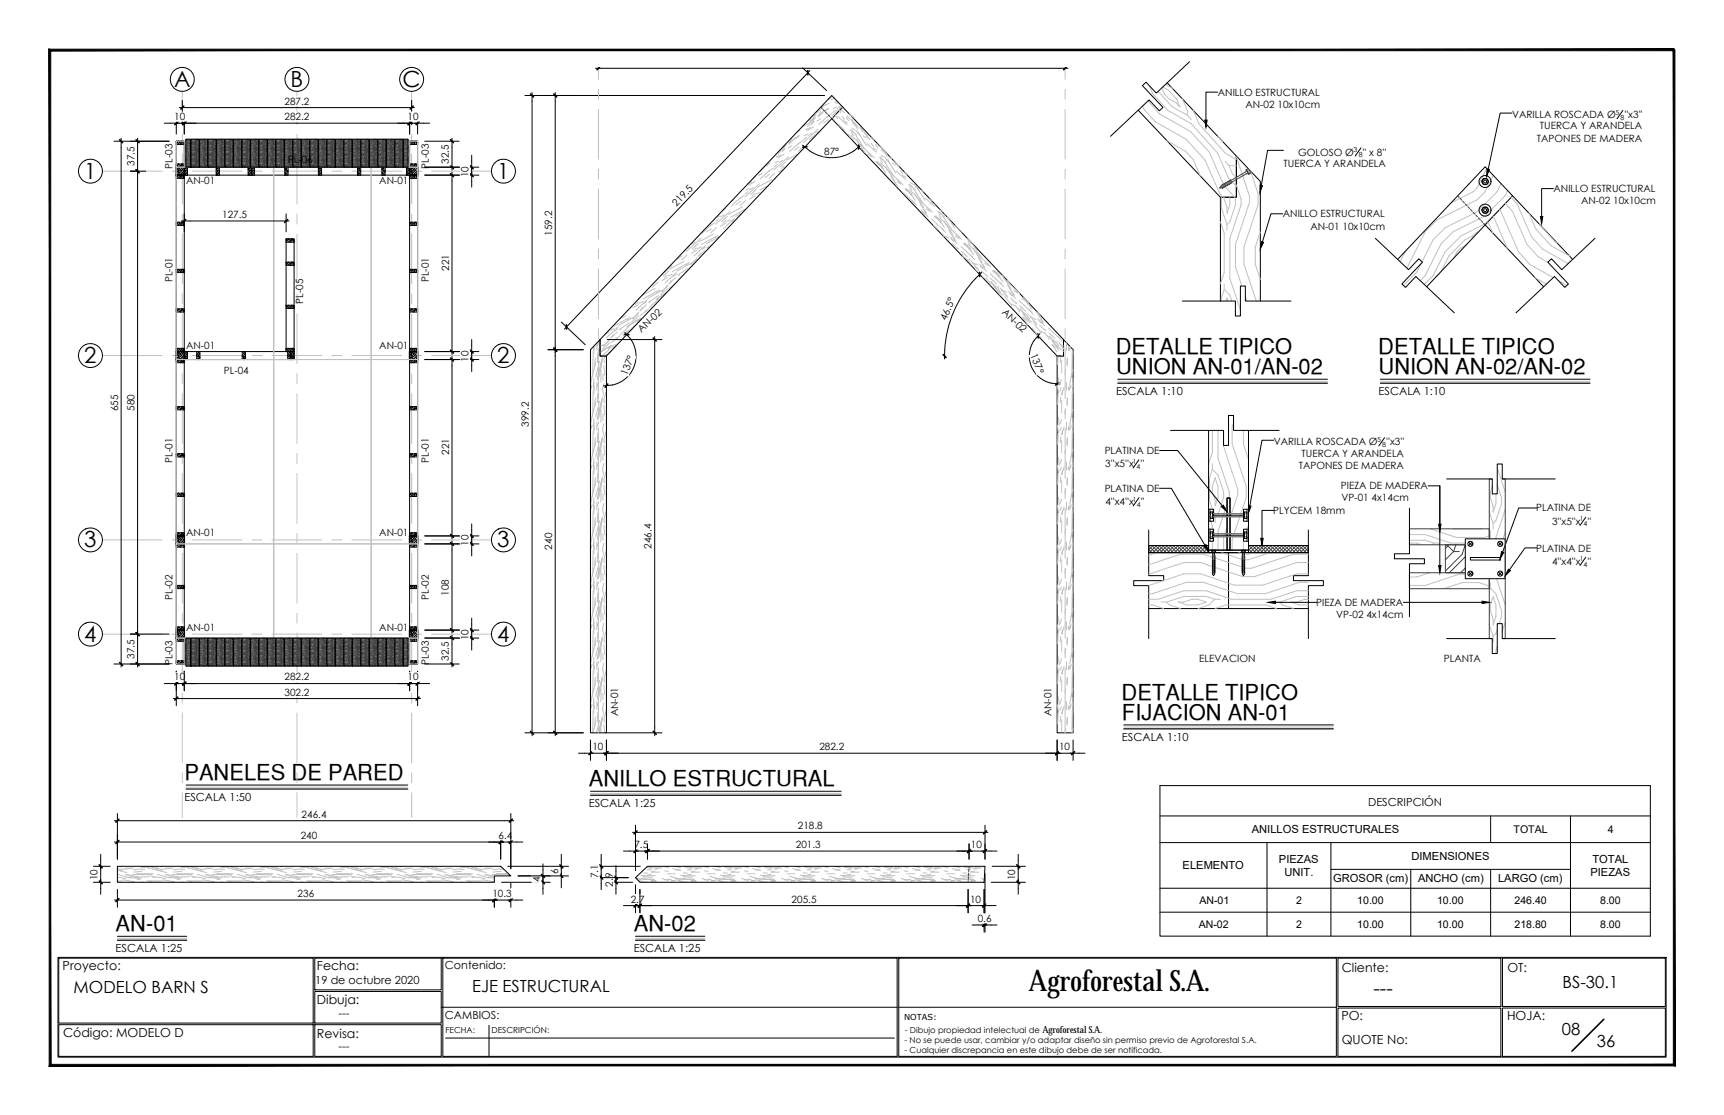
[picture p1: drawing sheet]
<svg xmlns="http://www.w3.org/2000/svg" width="432mm" height="279mm" viewBox="0 0 432 279" stroke-linecap="round" stroke-linejoin="round" font-family="sans-serif">
<defs><g id="words">
<text font-size="7.4" x="257.6" y="248.3">Agroforestal S.A.</text>
<g font-size="5.6">
<text x="43.6" y="21.8">A</text>
<text x="72.8" y="21.8">B</text>
<text x="100.8" y="21.8">C</text>
<text x="21.1" y="44.8">1</text>
<text x="124.6" y="44.8">1</text>
<text x="21.1" y="91">2</text>
<text x="124.6" y="91">2</text>
<text x="21.1" y="137.2">3</text>
<text x="124.6" y="137.2">3</text>
<text x="21.1" y="160.8">4</text>
<text x="124.6" y="160.8">4</text>
</g>
<g font-size="5.5">
<text x="279.5" y="88.8">DETALLE TIPICO</text>
<text x="345.2" y="88.8">DETALLE TIPICO</text>
<text x="279.5" y="93.7">UNION AN-01/AN-02</text>
<text x="345.3" y="93.7">UNION AN-02/AN-02</text>
<text x="280.9" y="175.4">DETALLE TIPICO</text>
<text x="281" y="180.4">FIJACION AN-01</text>
<text x="46.2" y="195.4">PANELES DE PARED</text>
<text x="147.5" y="197">ANILLO ESTRUCTURAL</text>
<text x="29" y="233.3">AN-01</text>
<text x="158.7" y="233.3">AN-02</text>
</g>
<text font-size="4.9" x="344" y="249.2">---</text>
<g font-size="4.2">
<text x="18.4" y="248.8">MODELO BARN S</text>
<text x="118.2" y="248.6">EJE ESTRUCTURAL</text>
<text x="391.4" y="247.7">BS-30.1</text>
<text x="391.2" y="259.4">08</text>
<text x="400" y="262.3">36</text>
</g>
<g font-size="3.1">
<text x="15.7" y="243.2">Proyecto:</text>
<text x="79.4" y="243.2">Fecha:</text>
<text x="336.1" y="243.7">Cliente:</text>
<text x="377.6" y="243.6">OT:</text>
<text x="79.4" y="251.6">Dibuja:</text>
<text x="336" y="255.5">PO:</text>
<text x="377.5" y="255.5">HOJA:</text>
<text x="15.8" y="260">Código: MODELO D</text>
<text x="79.4" y="260.1">Revisa:</text>
<text x="336" y="261.5">QUOTE No:</text>
</g>
<g font-size="2.8">
<text x="279.5" y="99">ESCALA 1:10</text>
<text x="345.3" y="99">ESCALA 1:10</text>
<text x="281" y="185.6">ESCALA 1:10</text>
<text x="46.2" y="200.7">ESCALA 1:50</text>
<text x="147.5" y="202.3">ESCALA 1:25</text>
<text x="342.7" y="201.9">DESCRIPCIÓN</text>
<text x="313.5" y="208.8">ANILLOS ESTRUCTURALES</text>
<text x="353.5" y="215.5">DIMENSIONES</text>
<text x="296.2" y="217.9">ELEMENTO</text>
<text x="320.3" y="216.2">PIEZAS</text>
<text x="321.7" y="219.5">UNIT.</text>
<text x="333.9" y="220.9">GROSOR (cm)</text>
<text x="355.2" y="220.9">ANCHO (cm)</text>
<text x="375.2" y="220.9">LARGO (cm)</text>
<text x="398.3" y="219.5">PIEZAS</text>
<text x="398.9" y="216.2">TOTAL</text>
<text x="29" y="238.6">ESCALA 1:25</text>
<text x="158.7" y="238.6">ESCALA 1:25</text>
<text x="111.4" y="242.9">Contenido:</text>
<text x="79" y="246.5">19 de octubre 2020</text>
<text x="84.8" y="254.8">---</text>
<text x="111.4" y="255.3">CAMBIOS:</text>
<text x="84.8" y="263.1">---</text>
</g>
<g font-size="2.7">
<text x="379.1" y="208.7">TOTAL</text>
<text x="402.7" y="208.7">4</text>
<text x="300.4" y="226.5">AN-01</text>
<text x="324.6" y="226.5">2</text>
<text x="339.9" y="226.5">10.00</text>
<text x="359.9" y="226.5">10.00</text>
<text x="379.3" y="226.5">246.40</text>
<text x="400.8" y="226.5">8.00</text>
<text x="300.2" y="232.5">AN-02</text>
<text x="324.6" y="232.5">2</text>
<text x="339.9" y="232.5">10.00</text>
<text x="359.9" y="232.5">10.00</text>
<text x="379.3" y="232.5">218.80</text>
<text x="400.8" y="232.5">8.00</text>
</g>
<g font-size="2.5">
<text x="305" y="24">ANILLO ESTRUCTURAL</text>
<text x="71.3" y="26.2">287.2</text>
<text x="312" y="27">AN-02 10x10cm</text>
<text x="378.7" y="29.6">VARILLA ROSCADA Ø</text>
<text x="406.8" y="29.6">''x3''</text>
<text x="43.6" y="30.1">10</text>
<text x="71.3" y="30.1">282.2</text>
<text x="102.1" y="30.1">10</text>
<text x="385" y="35.5">TAPONES DE MADERA</text>
<text x="385.7" y="32.4">TUERCA Y ARANDELA</text>
<text x="33.7" y="41.6" transform="rotate(-90 33.7 41.6)">37.5</text>
<text x="72.1" y="40.8">PL-06</text>
<text x="112.4" y="41.1" transform="rotate(-90 112.4 41.1)">32.5</text>
<text x="206.4" y="38.8">87°</text>
<text x="321.5" y="41.8">TUERCA Y ARANDELA</text>
<text x="325.1" y="39">GOLOSO Ø</text>
<text x="341.3" y="39">'' x 8''</text>
<text x="43.2" y="42.2" transform="rotate(-90 43.2 42.2)">PL-03</text>
<text x="46.6" y="46.2">AN-01</text>
<text x="95" y="46.2">AN-01</text>
<text x="107.4" y="42.2" transform="rotate(-90 107.4 42.2)">PL-03</text>
<text x="117.4" y="44.4" transform="rotate(-90 117.4 44.4)">10</text>
<text x="169.4" y="51.8" transform="rotate(-46 169.4 51.8)">219.5</text>
<text x="389.1" y="48.2">ANILLO ESTRUCTURAL</text>
<text x="396" y="51.2">AN-02 10x10cm</text>
<text x="55.7" y="54.6">127.5</text>
<text x="138.3" y="59" transform="rotate(-90 138.3 59)">159.2</text>
<text x="321.3" y="54.5">ANILLO ESTRUCTURAL</text>
<text x="328.2" y="57.5">AN-01 10x10cm</text>
<text x="43.2" y="70.7" transform="rotate(-90 43.2 70.7)">PL-01</text>
<text x="107.4" y="70.7" transform="rotate(-90 107.4 70.7)">PL-01</text>
<text x="112.5" y="67.8" transform="rotate(-90 112.5 67.8)">221</text>
<text x="75.9" y="76.1" transform="rotate(-90 75.9 76.1)">PL-05</text>
<text x="160.6" y="83.4" transform="rotate(-43 160.6 83.4)">AN-02</text>
<text x="237" y="80.5" transform="rotate(-67 237 80.5)">46.5°</text>
<text x="250.8" y="78.5" transform="rotate(43 250.8 78.5)">AN-02</text>
<text x="46.6" y="87.4">AN-01</text>
<text x="95" y="87.4">AN-01</text>
<text x="258" y="89" transform="rotate(68 258 89)">137°</text>
<text x="56.1" y="93.8">PL-04</text>
<text x="117.4" y="90.6" transform="rotate(-90 117.4 90.6)">10</text>
<text x="157" y="94.2" transform="rotate(-68 157 94.2)">137°</text>
<text x="29.6" y="103" transform="rotate(-90 29.6 103)">655</text>
<text x="33.7" y="103" transform="rotate(-90 33.7 103)">580</text>
<text x="132.5" y="106.9" transform="rotate(-90 132.5 106.9)">399.2</text>
<text x="276.7" y="113.8">PLATINA DE</text>
<text x="319" y="111.6">VARILLA ROSCADA Ø</text>
<text x="347.2" y="111.6">''x3''</text>
<text x="43.2" y="116" transform="rotate(-90 43.2 116)">PL-01</text>
<text x="107.4" y="116" transform="rotate(-90 107.4 116)">PL-01</text>
<text x="112.5" y="114" transform="rotate(-90 112.5 114)">221</text>
<text x="276.8" y="117.1">3''x5''x ''</text>
<text x="325.3" y="117.5">TAPONES DE MADERA</text>
<text x="326" y="114.4">TUERCA Y ARANDELA</text>
<text x="276.7" y="123.3">PLATINA DE</text>
<text x="335.9" y="122.6">PIEZA DE MADERA</text>
<text x="336" y="125.6">VP-01 4x14cm</text>
<text x="276.8" y="126.6">4''x4''x ''</text>
<text x="318.9" y="128.8">PLYCEM 18mm</text>
<text x="384.8" y="128.2">PLATINA DE</text>
<text x="388.7" y="131.5">3''x5''x ''</text>
<text x="46.6" y="134.4">AN-01</text>
<text x="95" y="134.4">AN-01</text>
<text x="117.4" y="136.8" transform="rotate(-90 117.4 136.8)">10</text>
<text x="138.3" y="137.7" transform="rotate(-90 138.3 137.7)">240</text>
<text x="163.2" y="137.5" transform="rotate(-90 163.2 137.5)">246.4</text>
<text x="384.8" y="138.2">PLATINA DE</text>
<text x="388.7" y="141.6">4''x4''x ''</text>
<text x="112.4" y="149.3" transform="rotate(-90 112.4 149.3)">108</text>
<text x="43.2" y="150.2" transform="rotate(-90 43.2 150.2)">PL-02</text>
<text x="107.4" y="150.2" transform="rotate(-90 107.4 150.2)">PL-02</text>
<text x="329.7" y="151.8">PIEZA DE MADERA</text>
<text x="334.7" y="154.8">VP-02 4x14cm</text>
<text x="46.6" y="158">AN-01</text>
<text x="95" y="158">AN-01</text>
<text x="117.4" y="160.4" transform="rotate(-90 117.4 160.4)">10</text>
<text x="33.7" y="165.1" transform="rotate(-90 33.7 165.1)">37.5</text>
<text x="43.2" y="166.7" transform="rotate(-90 43.2 166.7)">PL-03</text>
<text x="107.4" y="166.7" transform="rotate(-90 107.4 166.7)">PL-03</text>
<text x="112.4" y="165.6" transform="rotate(-90 112.4 165.6)">32.5</text>
<text x="300.4" y="165.9">ELEVACION</text>
<text x="361.6" y="165.8">PLANTA</text>
<text x="43.6" y="170.5">10</text>
<text x="71.3" y="170.5">282.2</text>
<text x="102.1" y="170.5">10</text>
<text x="71.3" y="174.3">302.2</text>
<text x="154.8" y="179.5" transform="rotate(-90 154.8 179.5)">AN-01</text>
<text x="263.4" y="179.5" transform="rotate(-90 263.4 179.5)">AN-01</text>
<text x="148.4" y="188">10</text>
<text x="205.2" y="188">282.2</text>
<text x="265.3" y="188">10</text>
<text x="75.5" y="204.9">246.4</text>
<text x="199.8" y="207.8">218.8</text>
<text x="75.3" y="210.2">240</text>
<text x="124.9" y="210.2">6.4</text>
<text x="158.9" y="212.5">7.5</text>
<text x="199.3" y="212.5">201.3</text>
<text x="243.2" y="212.5">10</text>
<text x="24.5" y="220.6" transform="rotate(-90 24.5 220.6)">10</text>
<text x="135.3" y="221" transform="rotate(-90 135.3 221)">4</text>
<text x="139.8" y="219" transform="rotate(-90 139.8 219)">6</text>
<text x="149.8" y="220" transform="rotate(-90 149.8 220)">7.1</text>
<text x="254.3" y="220.6" transform="rotate(-90 254.3 220.6)">10</text>
<text x="74.5" y="224.8">236</text>
<text x="123.3" y="224.8">10.3</text>
<text x="153.5" y="222.2" transform="rotate(-90 153.5 222.2)">2.9</text>
<text x="158" y="226.2">2.7</text>
<text x="198.3" y="226.2">205.5</text>
<text x="243" y="226.2">10</text>
<text x="244.9" y="231">0.6</text>
<text x="70.1" y="242">218.8</text>
</g>
<text font-size="2.4" x="261.1" y="258.8">Agroforestal S.A.</text>
<g font-size="2.1">
<text x="226.4" y="255.5">NOTAS:</text>
<text x="111.6" y="258.8">FECHA:</text>
<text x="123.1" y="258.8">DESCRIPCIÓN:</text>
<text x="226.6" y="261.4">- No se puede usar, cambiar y/o adaptar diseño sin permiso previo de Agroforestal S.A.</text>
<text x="226.6" y="263.9">- Cualquier discrepancia en este dibujo debe de ser notificada.</text>
<text x="226.6" y="258.8">- Dibujo propiedad intelectual de</text>
</g>
<g font-size="1.8">
<text x="404.6" y="28.7">5</text>
<text x="405.9" y="30">8</text>
<text x="339" y="38.1">3</text>
<text x="340.3" y="39.4">8</text>
<text x="345" y="110.7">5</text>
<text x="346.2" y="112">8</text>
<text x="283.7" y="116.2">1</text>
<text x="284.7" y="117.5">4</text>
<text x="283.8" y="125.7">1</text>
<text x="284.7" y="127">4</text>
<text x="395.7" y="130.6">1</text>
<text x="396.6" y="131.9">4</text>
<text x="395.7" y="140.7">1</text>
<text x="396.6" y="142">4</text>
</g>
</g></defs>
<!-- layer: 0 -->
<g fill="none" stroke="#c0c0c0" stroke-width=".25">
<path d="M195.6 38.8l-1.2 .5M195.6 37.8l-.7 .7M196.1 37.3l-.9 .4M196.4 38.6l-1.6 1M196.6 37l-.6 .8M196.6 37.3l-.8 .7M196.7 36.3l-.6 .9M196.7 36.5l-.8 .6M197 36.3l-.8 .7M197.5 39.2l-3.6 3.3M198.3 36.6l-1 .6M198.3 34.7l-.7 1.3"/>
<path d="M199.1 34.6l-1.4 1.5M199.3 34.4l-1.5 1.4M199.6 38.7l-2.6 1.4M199.9 34l-.6 .8M200 35.9l-2.3 2.1M200.1 36.8l-1.2 .8M200.2 33.9l-.7 .7M200.4 32.7l-.7 .3M201 35.3l-1.3 .9M201.3 36.6l-1.3 1.3M202 34.3l-.7 .7M202.3 33.6l-.9 .4"/>
<path d="M202.9 32l-1.1 .5M203 31l-.8 .7M203.2 29.5l-.6 .7M203.3 33.3l-.9 .6M203.4 30.4l-2.5 1.4M203.7 31.8l-1.6 1M203.9 30.2l-.6 .7M203.9 30.5l-.7 .7M204 29.5l-.6 .8M204 29.7l-.8 .6M204.1 33.7l-1.4 1.4M204.3 29.5l-.8 .7"/>
<path d="M204.3 28.9l-1.6 1.7M204.4 28.7l-.9 .5M204.7 27.9l-.3 .2M204.9 32.4l-3.7 3.3M205.1 32.9l-.8 .4M205.6 29.7l-1 .6M205.6 27.8l-.7 1.4M206 26.9l-1.5 1.4M206.2 26.4l-.5 .3M206.4 27.8l-1.4 1.5M206.6 27.6l-1.5 1.3M206.6 27.6l-.2 .1"/>
<path d="M206.7 26.2l-.9 .9M207.3 27.1l-.6 .9 .1-.2M207.3 29.1l-2.2 2.1M207.4 30l-1.1 .8M207.5 27.1l-.7 .7M207.7 25.9l-.9 .4M207.8 28.9l-.7 .5M207.9 24.7l-.5 .2M208.3 28.5l-.7 .5M208.5 24.2l-1 .6M208.5 29.3l.6 .9M208.9 24.6l-.8 .4"/>
<path d="M209.1 28.6l.7 1.1M209.3 27.5l-.7 .7M209.6 26.8l-.9 .4M209.7 25.4l-.6 .3M209.9 29.2l2.3 2.1M209.9 31.1l1 1M210 25.6l-.6 .4M210.2 31.4l1.4 1.3M210.5 28l-.4-.4 .4 .6M210.6 26.5l-.9 .6M210.8 26.8l.2 .3M210.8 27.6l.8 .7"/>
<path d="M210.9 29.1l.6 .8M211 26.7l-2.5 2.2M211.4 30.3l.8 .5M212 29.4l.6 .9M212.2 29.1l1.4 1.4M212.5 33.6l.5 .8M212.8 28.5l1.1 1.1M212.8 28.8l.9 .5M212.8 34.2l.3 .3M212.9 34.3l.8 .7M213 32.6l1.6 1.3M213.1 32.5l.8 .7"/>
<path d="M213.2 33.9l1.4 1.4M213.2 33.2l.6 .8M213.3 34.7l.2 .2M213.3 29.8l1.6 2.6M213.4 32.1l.8 .5M213.4 30.7l.8 .7M214 30.7l.9 1.2M214.2 33.8l2.3 3.4M214.4 32.6l.4 .8M214.5 34.9l2.1 3.3M214.7 35.5l3.6 3.5M214.9 33.1l2.2 3.5"/>
<path d="M215 33.1l.5 1.1M215.4 31.9l.6 1.1M215.6 31.9l2.2 3.1M215.8 37.2l.1 .3M216.1 34l.9 .5M216.5 33.2l.8 .7M217.1 34.1l.7 .7M217.2 36l2.3 2.2M217.3 38.7l1 .6M217.5 38.2l1.4 1.3M218.1 34.4l.8 .7M218.2 35.9l.6 .9"/>
<path d="M218.7 37.1l.9 .5M219.3 36.2l.6 .9M219.5 36l1.4 1.3M220.3 39.5l1.6 1.2M220.4 39.3l.8 .7M220.6 36.6l1.6 2.6M220.7 38.9l.8 .5M220.7 37.5l.8 .7M221.3 37.5l.9 1.2M221.7 39.4l.5 .8M222.2 39.9l2.2 3.5M222.3 39.9l.5 1.1"/>
<path d="M222.9 39.1l.4 .7M223.7 39.9l1.5 2M286.2 26.6l.3 .7 2.8 3.2 7.8 4.4 4.7 5.3 3.6 8.2 1 1M287.5 25.3l2.9 3.3 7.8 4.4 4.7 5.2 3.6 8.2 2.7 3 .2 .5v1.4l-1.4 4.3-.7 .7M287.8 21.4l.9 2.1 3.8 4.2 5.8 3.3 6.6 7.3 2.7 6.2 2.1 2.2M290.1 22.9l3.4 3.8 3.9 2.2M291 22l.7 1.6 1 1.1 1.9 1.1M291.2 21.8l1.6 .9 1.8 2.1M291.9 21.2l1.8 1M292.3 35.3l4.7 2.6 1.9 2.1 1.7 4.1M294.6 24.8l.9 2-.9-1M296.1 24.7l1.4 3.2-.1 1"/>
<path d="M297.4 28.9l1 1.1M298.8 27.6l1.5 3.5 6.6 7.3 2.8 1.6M305 34.2l1.2 1.2M309.7 39.3l3.3 9.9v1.4l-3.6 10.6v5.7l1.6 4.8M175.6 59.7l-3.6 3.3M178.1 56.4l-2.3 2.1M178.2 57.3l-1.2 .8M178.7 58.6l-3.6 2M179 55.8l-1.2 .9M179.3 59.3l-3.6 2M179.4 57.1l-1.4 1.2M179.8 59l-.7 .7"/>
<path d="M180 54.8l-.7 .7M180.1 59.3l-3.2 1.8M180.3 54.1l-.8 .4M181.4 53.8l-1 .6M181.7 55.3l-.6 .6M181.8 52.3l-.8 .5M181.8 55.9l-1.4 .8M182.2 54.2l-1.5 1.3M182.9 52.9l-3.6 3.3M183 55.1l-1.1 .4M183.6 50.2l-.6 .4M184 55.1l-.9 .6"/>
<path d="M184 54.7l-2.8 2.6M185.4 49.6l-2.3 2.1M185.5 50.5l-1.2 .8M185.6 53.5l-1.4 .8M186 51.8l-3.6 2M186.4 49l-1.3 .8M186.6 52.4l-3.6 2M186.7 50.2l-1.4 1.3M187.4 48l-.8 .7M187.7 47.3l-.9 .3M188.3 45.6l-.9 .4M188.7 47l-.9 .6"/>
<path d="M189 48.5l-.6 .6M189.1 45.5l-1.6 .9M189.1 49.1l-1.4 .7M189.3 44.2l-.8 .6M189.5 47.4l-1.5 1.3M190.2 46.1l-3.6 3.2M190.3 48.2l-1.1 .5M190.9 43.4l-.9 .6M191.8 41.4l-1.5 1.5M192 41.2l-.5 .5M192.1 46.6l-1.8 1M192.6 40.8l-.6 .8"/>
<path d="M192.7 42.7l-2.3 2.1M192.8 43.7l-1.2 .8M192.9 40.8l-.7 .6M193.3 45l-3.6 2M193.7 42.1l-1.3 .9M194 43.4l-1.4 1.3M194.7 41.2l-.8 .6M195 40.4l-.9 .4M196 42.5l-1 .5M196 40.2l-.9 .6M196.4 41.7l-.7 .6M196.6 41.8v.1"/>
<path d="M196.8 40.5l-1.4 1.4M219.4 40.6l.8 .6M219.4 40.5l1.7 1.3M219.8 40.5l1.2 1.8M220.1 41l1.2 1.4M220.2 41.1l.6 .6M220.5 40.7l1.5 1.4M220.6 40l.5 .8M221.3 42.5l.6 .9M221.6 40.6l2.2 3.4M221.8 41.8l2.3 3.4M222.1 42.4l3.5 3.4"/>
<path d="M223.1 44l1.5 2.7M223.4 40.8l.9 .6M224.2 45.7l.6 1M224.4 40.9l.7 .7M224.5 42.9l2.3 2.1M224.7 45.5l.9 .6M224.8 45l1.4 1.3M225.5 42.8l.6 .8M226 43.9l.9 .6M226.1 48.1l2.8 2.7M226.6 43.1l.6 .8M226.7 47.4l.8 .6"/>
<path d="M226.8 47.3l1.6 1.3M227.1 47.3l1.2 1.8M227.4 47.8l1.2 1.4M227.5 47.9l.6 .6M227.6 46.3l1.6 1.2M227.8 46.1l.7 .7M227.8 47.6l1.5 1.3M227.9 46.9l.5 .7M228 45.8l.8 .4M228.6 49.3l.6 .9M228.6 50.3l.9 1.1M228.9 47.4l2.2 3.5"/>
<path d="M229 46.2l.5 .8M229.1 48.6l2.3 3.4M229.4 49.2l3.5 3.4M229.5 46.7l2.2 3.5M229.6 46.8l.6 1M230.4 50.9l1.6 2.7M230.7 52.6l1.7 1.7M230.7 47.7l.7 .4M230.9 53l.7 .7M231.5 52.6l.6 .9M231.8 49.7l2.3 2.1M232 52.3l.9 .6"/>
<path d="M232.1 51.9l1.4 1.2M232.8 49.6l.6 .8M233.3 50.7l.9 .6M233.4 54.9l2.8 2.7M233.8 56.5l1.1 1M234 54.3l.8 .6M234.1 54.1l1.6 1.4M234.4 54.1l1.2 1.8M234.8 54.6l1.1 1.4M234.8 54.7l.6 .7M235 53.1l1.5 1.2M235.1 53l.7 .6"/>
<path d="M235.1 54.4l1.5 1.3M235.2 53.7l.5 .7M235.3 52.6l.8 .4M235.9 56.1l.7 .9M235.9 57.2l.9 1.1M235.9 58.5l.6 .8M236.2 54.2l2.2 3.5M236.3 59l1.3 .6M236.4 55.4l2.3 3.5M236.6 53.6l.2 .3M236.7 56l3.5 3.4M237.2 54.2l1.8 2.8"/>
<path d="M237.3 54.3l.2 .3M237.7 57.7l1.6 2.7M238 59.4l1.7 1.7M238.2 59.8l.7 .7M238.8 59.4l.6 1M239.2 56.5l1.8 1.7M239.3 59.2l.9 .6M239.4 58.7l1.4 1.3M242.3 59.9l1.2 1M242.4 59.8l.7 .7M305.7 55.6l.9 2.8v9.9l-.9 2.8M305.9 49.4v2.6l1.4 4.3"/>
<path d="M306.6 49.4v.5l.7 2.1v1.5l.7-2.2v-1.9M306.8 40.4l1 1.1 1.9 .1M307.3 56.3v1.4M307.8 41.5l.9 2 1 1.1M309.7 46.4l1.2 3.5v1.4l-2.9 8.5v9.9l2.7 7.9M313.2 42.9l1.9 5.6v2.8l-3.5 10.6v4.3l3.1 9.2M315.7 58.1l-1.3 3.8v4.3l1.3 3.8M367.9 46.1l-.2 .2M367.9 46.1h.1M368.9 59.1v.5M368.9 59.1l-2 1-4 4-1.9 3.9M369.9 58.1l-1 1"/>
<path d="M372.4 42.2l-2.5 4.9-1 1-5.5 2.7M372.7 55.6v.1M372.7 55.7l1.2 2.7M374 43.9l-2.1 4.2-2 2-10 5-3 3-4.5 9.1M374 54.2l3.5 8M375.6 52.5l.3 .4 4.4 10.2 2.9 3.2 5.8 3.3M376 46l-1.1 2.1-5 5-8 4-3 3-2.7 5.5M377 51l1.9 2 3.5 8.2 2.9 3.2 2.4 1.4M377.3 50.7l-5.4 5.4-6 3-4 4-3 6-2.2 2.2M377.6 47.8l-.7 1.3-5 5-8 4-3 3-4 8-1.2 1.2M378.5 49.4l1.5 1.7 3.6 8.2 2.8 3.1 6.4 3.7M382.9 53.4l1.8 3.9 3.7 4.2 4.7 2.7"/>
<path d="M385.7 56.3v.1M385.7 56.4l3.8 4.2 .5 .3M156.7 79.1l-1.5 .8M157.4 79.7l-3.6 2M157.9 79.4l-.7 .7M158.6 79.6l-3.6 2M159.8 80l-2.5 1.7M159.8 75.8l-.7 .6M159.8 78.6h.1M159.8 78.6l-1.4 1.3M159.8 76.4l-1.3 .7M159.9 78.3l-1.3 1.5"/>
<path d="M160 79.1l-1.8 1.6M160.3 74.6l-.4 .4M160.4 79.6l-.7 .9M160.5 79.8l-3.5 2.1M160.7 79.9l-1 .8M160.9 77.1l-.6 .8M161.1 75.5l-1.1 .5M161.1 78.6l-.8 .4M161.9 76.4l-1.5 1.4M162 77.9l-.8 .5M162 75.6l-.8 .5M162.1 75.1l-2.9 2.7"/>
<path d="M162.4 77.5l-.9 .6M162.8 75.9h.1M163.4 77l-.1 .2M164.1 72.2l-3.4 1.9M164.7 72.9l-3.6 2M164.8 70.7l-1.4 1.3M164.9 74.9l-2.3 2.2M165 74.1l-2.6 1.7M165.2 72.6l-.7 .7M165.9 72.7l-3.6 2M166.5 73.8l-2.2 1.3M167 73.3l-2.4 1.5"/>
<path d="M167.1 68.9l-.7 .6M167.1 71.8h.1M167.1 71.8l-1.4 1.3M167.2 69.6l-1.4 .7M167.2 71.5l-1.3 1.5M167.3 72.3l-1.8 1.6M167.6 67.8l-1.5 1.4M168.2 70.3l-.6 .8M168.3 66.5l-2.6 2.3M168.3 71.8l-.6 .4M168.4 68.7l-1.1 .5M168.9 71.2l-.1 .1"/>
<path d="M169.2 69.6l-1.5 1.3M169.3 68.8l-.8 .5M169.4 68.3l-2.9 2.7M170.1 69h.1M170.8 64.1l-1.1 .8M171.4 65.4l-3.6 2M171.7 68.2l-.1 .1M171.7 62.6l-.3 .2M171.9 68h.1M172 66.1l-3.6 2M172.1 63.9l-1.4 1.3M172.3 67.3l-2.6 1.6"/>
<path d="M172.5 65.8l-.7 .7M172.7 61.6l-.7 .7M173 66.9l-.2 .1M173.2 65.9l-3.6 2M174.1 60.6l-1 .6M174.4 62.1l-.6 .6M174.5 64.9h.1M174.5 64.9l-1.5 1.4M174.5 62.8l-1.4 .7M174.5 64.7l-1.3 1.5M174.9 61l-1.5 1.4M175.5 63.5l-.6 .8"/>
<path d="M175.7 61.9l-1.1 .4M176.5 62.7l-1.5 1.4M176.7 62l-.9 .5M176.7 61.5l-2.9 2.6M177.4 62.2h.1M178.2 61.3l-1.2 .8M238.5 61l1.4 1.4M239.9 62.4h.1M240.7 61.8l2.8 2.6M240.8 62.9l1.5 1.4M241 63.7l.5 .9M241.1 64.1l1.5 1.3"/>
<path d="M241.3 61.1l.8 .6M241.4 60.9l1.6 1.4M241.7 60.9l1.2 1.8M242.1 61.5l1.2 1.3M242.1 61.6l.6 .6M242.4 61.2l1.5 1.4M242.5 60.5l.5 .8M242.7 65.4l.5 .9M242.9 65.1h.1M243.2 62.9l.7 .9M243.2 64l.9 1.1M243.2 65.4l1.9 2.4"/>
<path d="M243.5 61l2.2 3.5M243.5 65.8l1.4 .6M243.8 62.2l2.2 3.5M244 62.8l3.5 3.4M244.1 66.7l.8 .6M244.3 67.4l.5 .6M245 64.5l1.6 2.7M245.3 66.2l1.7 1.7M245.5 66.7l.8 .7M245.8 67.9l1.4 1.3M246.1 69.3l.8 .6M246.1 66.2l.6 1"/>
<path d="M246.6 66l.9 .6M246.8 65.5l1.3 1.3M247 69.7l.6 .9M247.2 69.2h.1M247.7 70.5l.4 .9M248 68.6l2.8 2.6M248.1 70.7l1.8 1.5M248.1 69.8l1.5 1.3M248.3 70.6l2.2 3.4M248.6 67.9l.8 .6M248.7 67.7l1.6 1.4M248.9 71.5l.6 .9"/>
<path d="M248.9 71.9l2.3 2.1M249.1 67.7l1.2 1.8M249.4 68.3l1.2 1.3M249.4 68.4l.7 .6M249.7 68l1.5 1.4M250 72.3l.6 .8M250.2 72h.1M250.5 69.8l.7 .9M250.5 70.8l.9 1.1M250.6 72.2l1.8 2.4M250.9 72.7l1.3 .5M251.1 69.1l2.2 3.4"/>
<path d="M251.3 69.6l3.5 3.5M251.4 73.5l.8 .6M251.6 74.3l1.9 2.4M252.3 71.3l1.6 2.7M252.4 70.3l.7 1M252.7 73l1.6 1.8M252.8 73.5l.8 .7M253.1 74.7l1.5 1.4M253.4 76.2l.8 .5M253.4 73l.7 1M253.9 72.8l1 .6M254.1 72.3l1.4 1.3"/>
<path d="M254.3 76.5l.6 .9M254.6 76.1h.1M255 77.3l.4 1M255.3 75.4l2.9 2.7M255.4 77.5l1.9 1.5M255.4 76.6l1.5 1.4M255.6 77.4l2.3 3.4M255.9 74.7l.8 .6M256 74.6l1.6 1.3M256.2 78.3l.7 .9M256.2 78.7l2.3 2.2M256.2 79.4l1.1 1"/>
<path d="M256.2 79.6l1.2 1.8M256.4 74.6l1.2 1.8M256.7 75.1l1.2 1.4M256.7 75.2l.7 .6M257.3 79.1l.6 .8M257.5 78.8h.1M257.8 76.6l.7 .9M257.8 77.6l.9 1.1M257.9 79l1.8 2.4M258.2 79.5l1.3 .6M259.6 78.1l1.6 2.7M259.9 78.3l.7 1"/>
<path d="M260 79.9l1.7 1.7M260.8 79.8l.6 1M306.6 71.1v1.4l1.4 1.5 .5 1.4M306.6 72.5l-.7 2.2v.7M307.3 74.7l-.2 .7M307.3 74.7l.3 .7M309.4 78.1v1.1M311.9 74.3l.4 1.1M352 62.9l-1.3 2.7M354.9 68.1l-3.4 3.4M356 66.1l-1.1 2M360.3 68.7l-.4 .4"/>
<path d="M367.1 61.5l-1.2 .6-1 1-.7 1.5M384.4 69.5l2.9 1.7M390.3 70.3l2.1 1.2M148 96.7l-.1 .8M148.3 96.5l-.2 .9M148.6 88l-.1 4.9M148.6 98l-.1 4.9M148.6 92.6l-.7 3.8M148.7 86.8v1.9M148.7 94.8v3.9M148.7 96.7l.2 1M148.7 86.7l.2 1"/>
<path d="M148.8 95.8l-.2 1M149 90.8v1M149.2 89.7l-.2 .9M149.2 99.7l-.2 .9M149.3 90.5l-1 4M149.5 85.9v1.9M149.5 95.8v2M149.7 99.1l.2 2M149.7 89.1l.2 2M149.7 94.8h.1M149.7 98.8h.1M149.7 88.8h.1"/>
<path d="M149.7 88.8v2M149.7 98.8v2M149.9 85.7l-.4 1.1M149.9 95.7l-.4 1.1M150.1 92.3l-.5 3M150.2 90.5l-1 4M150.3 87.7h.1M150.4 92.8l-.5 2.2M150.5 92.6v3.2M150.6 86.3l-.3 .2M150.8 89.8l-.8 4M150.8 99.8l-.8 4"/>
<path d="M150.9 90.1l-.5 3M150.9 89.5l-1 4M150.9 99.5l-1 4M150.9 97.7l.2 1M151 93.8v1.5M151.2 98.8l.2 1.1M151.3 96.2l-.4 1.5M151.3 90l.1 1M151.3 91.6l.2 2.4M151.3 86.4l-1 .5M151.3 89.2l.1 .7M151.7 98.3v.5"/>
<path d="M151.7 98.7l.2 .7M151.8 89.2l.1 .2M152.4 87.8l-1.6 1.4M152.5 86.8l-2.2 1.5M152.5 85.4h.1M152.5 85.4l-1.4 1.4M152.5 83.2l-.9 .5M152.6 85.1l-1.3 1.5M152.6 88.5l-1.5 .7M152.7 85.9l-1.8 1.6M153 86.9l-.6 .8M153.1 86.5l-.7 .8"/>
<path d="M153.2 86.6l-2.9 1.8M153.3 87.7l-.8 .7M153.5 83.9l-.5 .9M153.8 82.3l-1.1 .5M153.8 86.4l-1.4 1.1M153.8 85.4l-.8 .5M154.2 86.8l-.9 .5M154.2 86.5l-.3 .4M154.3 86.2l-.6 .8M154.6 83.2l-1.5 1.4M154.7 84.8l-.8 .4M154.7 82.4l-.9 .6"/>
<path d="M154.8 81.9l-2.9 2.7M155.1 84.3l-.9 .6M155.4 82.7h.1M156.6 84.3l-.3 .1M157.1 82.9l-1.1 1.1M157.6 81.8l-2.3 2.1M157.6 80.9l-2.5 1.7M158.3 82.5l-1.2 .5M159.6 81l-3.5 3.2M160.3 80.1l-.6 .8M258.5 82.1l1.4 1.9M258.8 80.4l.8 .6"/>
<path d="M258.9 81.1l1.9 2.4M260.1 80.3l.8 .7M260.4 81.5l1.5 1.4M260.5 84.3l.4 .4M260.7 83l.9 .5M261.7 83.3l.5 .9M261.9 82.9h.1M262.4 84.2l.3 .9M262.6 82.2l2.9 2.7M262.7 84.3l1.9 1.5M262.7 83.4l1.5 1.4M262.9 84.2l2.3 3.5"/>
<path d="M263.5 85.2l.7 .9M263.5 85.5l2.4 2.2M263.5 86.2l1.1 1M263.6 86.4l1.1 1.8M264.6 85.9l.6 .8M264.8 85.6h.1M264.8 96.6l.3 1.9M264.8 96.7v.3M264.9 90.8l-.1 .6M265 89.2l-.1 1.9M265 98.7l-.1 2.4M265.1 94.6l.2 2.1"/>
<path d="M265.2 84.4l.8 1.1M265.2 85.8l1.2 1.6M265.5 86.3l.9 .4M265.7 89.5l-.2 1.4M265.7 99.5l-.2 1.4M265.8 89l.2 .2M265.8 97.1l-.3 .9M265.9 95.1l-.4 1.2M265.9 90.3v3.1M266.1 87.2l.3 .2M266.1 97.8v1M266.2 97.9l-.3 1"/>
<path d="M266.3 87.9l.1 .2M266.5 87l-.1 .5M266.5 97l-.3 .9M266.9 92.6l-.2 1.1M267.1 85.9v1.9M267.1 95.8v2M267.3 89.8v1.9M267.3 99.8v1.9M267.4 89.7l-.2 1.5M267.4 99.7l-.2 1.5M267.6 86.9v.9M267.6 96.9v.9"/>
<path d="M268 86.8l-.2 1M268 96.7l-.2 1.1M268.2 87l-.1 .4M268.3 96.5l-.2 .9M268.6 88l-.1 4.9M268.6 98l-.1 4.9M268.6 92.6l-.7 3.8M268.7 87.6v1.1M268.7 94.8v3.9M268.7 96.7l.1 .1M268.8 96l-.2 .8M268.8 92.6l-.5 1.9"/>
<path d="M148 106.7l-.1 .8M148 116.7l-.1 .8M148.3 106.5l-.2 .9M148.3 116.5l-.2 .9M148.6 108l-.1 4.9M148.6 118l-.1 4.9M148.6 102.6l-.7 3.8M148.6 112.6l-.7 3.8M148.7 104.8v3.9M148.7 114.8v3.9M148.7 106.7l.2 1M148.7 116.7l.2 1"/>
<path d="M148.8 105.8l-.2 1M148.8 115.8l-.2 1M149 100.8v1M149 110.8v1M149.2 109.7l-.2 .9M149.2 119.7l-.2 .9M149.3 100.5l-1 4M149.3 110.5l-1 4M149.5 105.8v2M149.5 115.8v2M149.7 119.1l.2 2M149.7 109.1l.2 2"/>
<path d="M149.7 114.8h.1M149.7 104.8h.1M149.7 118.8h.1M149.7 108.8h.1M149.7 108.8v2M149.7 118.8v2M149.9 105.7l-.4 1.1M149.9 115.7l-.4 1.1M150.1 102.3l-.5 3M150.1 112.3l-.5 3M150.2 100.5l-1 4M150.2 110.5l-1 4"/>
<path d="M150.4 102.8l-.5 2.2M150.4 112.9l-.5 2.1M150.5 102.6v3.2M150.5 112.6v3.2M150.8 109.8l-.8 4M150.8 119.8l-.8 4M150.9 100.1l-.5 2.9M150.9 110.1l-.5 3M150.9 109.5l-1 4M150.9 119.5l-1 4M150.9 117.7l.2 1M150.9 107.7l.2 1"/>
<path d="M151 103.8v1.5M151 113.8v1.5M151.2 118.8l.2 1.1M151.2 108.8l.2 1.1M151.3 106.2l-.4 1.5M151.3 116.2l-.4 1.5M151.3 120l.1 1M151.3 110l.1 1M151.3 100l.1 1M151.3 111.6l.2 2.4M151.3 101.6l.2 2.4M151.7 108.3v.5"/>
<path d="M151.7 118.3v.5M151.7 118.7l.2 .7M151.7 108.7l.2 .7M264.8 116.6l.3 1.9M264.8 106.6l.3 1.9M264.8 106.7v.3M264.8 116.7v.3M264.9 100.8l-.1 .6M264.9 110.8l-.1 .6M265 108.7l-.1 2.4M265 118.7l-.1 2.4M265.1 114.6l.2 2.1"/>
<path d="M265.1 104.6l.2 2.1M265.7 109.5l-.2 1.4M265.7 119.5l-.2 1.4M265.8 107.1l-.3 .9M265.8 117.1l-.3 .9M265.9 105.1l-.4 1.2M265.9 115.1l-.4 1.2M265.9 100.3v3.1M265.9 110.3v3.1M266.1 107.8v1M266.1 117.8v1M266.2 107.9l-.3 1"/>
<path d="M266.2 117.9l-.3 1M266.5 107l-.3 .9M266.5 117l-.3 .9M266.9 102.6l-.2 1.1M266.9 112.6l-.2 1.1M267.1 105.8v2M267.1 115.8v2M267.3 109.8v1.9M267.3 119.8v1.9M267.4 109.7l-.2 1.5M267.4 119.7l-.2 1.5M267.6 106.9v.9"/>
<path d="M267.6 116.9v.9M268 106.7l-.2 1.1M268 116.7l-.2 1.1M268.3 106.5l-.2 .9M268.3 116.5l-.2 .9M268.6 108l-.1 4.9M268.6 118l-.1 4.9M268.6 102.6l-.7 3.8M268.6 112.6l-.7 3.8M268.7 104.8v3.9M268.7 114.8v3.9M268.7 116.7l.1 .1"/>
<path d="M268.7 106.7l.1 .1M268.8 106l-.2 .8M268.8 116l-.2 .8M268.8 102.6l-.5 1.9M268.8 112.6l-.5 1.9M303.6 117.6l1.5 1.4 1.4 4.3M303.6 107.9v5.5l-.9 2.8M303.6 116.2v1.4M303.6 117.6l-.7 2.1v5.7l1.5 4.2M305.1 107.9v6.9l2.8 8.5v1.5M306.5 111.6v.4M306.5 112l3.5 10.6v1.4l-1.9 5.6"/>
<path d="M309 105.9l-.4 1.1v4.3l3.5 10.6v2.8l-3.5 10.6v2.6M311.4 107.9v3.3l1.3 3.9M375 117.3l2 6M148 126.7l-.1 .8M148 136.7l-.1 .8M148.3 126.5l-.2 .9M148.3 136.5l-.2 .9M148.6 128l-.1 4.9M148.6 138l-.1 4.9M148.6 122.6l-.7 3.8M148.6 132.6l-.7 3.8M148.7 124.8v3.9"/>
<path d="M148.7 134.8v3.9M148.7 126.7l.2 1M148.7 136.7l.2 1M148.8 125.8l-.2 1M148.8 135.8l-.2 1M149 120.8v1M149 130.8v1M149.2 129.7l-.2 .9M149.2 139.7l-.2 .9M149.3 120.5l-1 4M149.3 130.5l-1 4M149.5 125.8v2"/>
<path d="M149.5 135.8v2M149.7 139.1l.2 2M149.7 129.1l.2 2M149.7 134.8h.1M149.7 124.8h.1M149.7 138.8h.1M149.7 128.8h.1M149.7 128.8v2M149.7 138.8v2M149.9 125.7l-.4 1.1M149.9 135.7l-.4 1.1M150.1 122.3l-.5 3"/>
<path d="M150.1 132.3l-.5 3M150.2 120.5l-1 4M150.2 130.5l-1 4M150.4 122.9l-.5 2.1M150.4 132.9l-.5 2M150.5 122.6v3.2M150.5 132.6v3.2M150.8 129.8l-.8 4M150.8 139.8l-.8 4M150.9 120.1l-.5 3M150.9 130.1l-.5 3M150.9 129.5l-1 4"/>
<path d="M150.9 139.5l-1 4M150.9 137.7l.2 1M150.9 127.7l.2 1M151 123.8v1.5M151 133.8v1.5M151.2 138.8l.2 1.1M151.2 128.8l.2 1.1M151.3 126.2l-.4 1.5M151.3 136.2l-.4 1.5M151.3 140l.1 1M151.3 130l.1 1M151.3 131.6l.2 2.4"/>
<path d="M151.3 121.6l.2 2.4M151.7 128.3v.5M151.7 138.3v.5M151.7 138.7l.2 .7M151.7 128.7l.2 .7M264.8 136.6l.3 1.9M264.8 126.6l.3 1.9M264.8 126.7v.3M264.8 136.7v.3M264.9 120.8l-.1 .6M264.9 130.8l-.1 .6M265 128.7l-.1 2.4"/>
<path d="M265 138.7l-.1 2.4M265.1 134.6l.2 2.1M265.1 124.6l.2 2.1M265.7 129.5l-.2 1.4M265.7 139.5l-.2 1.4M265.8 127.1l-.3 .9M265.8 137.1l-.3 .9M265.9 125.1l-.4 1.2M265.9 135.1l-.4 1.2M265.9 120.3v3.1M265.9 130.3v3.1M266.1 127.8v1"/>
<path d="M266.1 137.8v1M266.2 127.9l-.3 1M266.2 137.9l-.3 1M266.5 127l-.3 .9M266.5 137l-.3 .9M266.9 122.6l-.2 1.1M266.9 132.6l-.2 1.1M267.1 125.8v2M267.1 135.8v2M267.3 129.8v1.9M267.3 139.8v1.9M267.4 129.7l-.2 1.5"/>
<path d="M267.4 139.7l-.2 1.5M267.6 126.9v.9M267.6 136.9v.9M268 126.7l-.2 1.1M268 136.7l-.2 1.1M268.3 126.5l-.2 .9M268.3 136.5l-.2 .9M268.6 128l-.1 4.9M268.6 138l-.1 4.9M268.6 122.6l-.7 3.8M268.6 132.6l-.7 3.8M268.7 124.8v3.9"/>
<path d="M268.7 134.8v3.9M268.7 136.7l.1 .1M268.7 126.7l.1 .1M268.8 126l-.2 .8M268.8 136l-.2 .8M268.8 122.6l-.5 1.9M268.8 132.6l-.5 1.9M289.8 138.5l-2.1 .7M302.7 128.9l.9 2.9v6.1M303.6 123.3v-1.4l.8-2.2 .7 2.2v2.8l-.7 2.1v-1.4l-.7-2.1M304.4 129.6v1.4M306 138.5l5.3 1.8h1.4l5.3-1.8"/>
<path d="M306.5 123.3v1.4l-1.4 4.2-.7 .7M307.3 132.2l-.8 2.4v3.3M307.3 126.5l-2.2 6.7v4.7M310.3 138.5l1 .4h1.4l1.1-.4M312.7 131.5l-1.3 3.8v2.6M327.7 138.9h-3.7l-10.6 3.5h-1.4l-10.6-3.5h-5.6l-8.1 2.6M353 134h4l6.4 2.1h3.6M353 135.4h4M354.9 136.1l1.3 .4M354.9 136.1l-1.9 .1M357 135.4l2.1 .7M358.3 132.5l6.5 2.2h7.1l1.1-.4"/>
<path d="M359.1 136.1l-.4 .4M359.1 136.1h1.4M364 132.5h7.3M373 132.5l.3 .8v1.7M373 128.2l1 2.9M373.8 121.9l-.5 1.5v1.4l.7 2.1M374 126.9v1.4M374 131.1v1.5M374.7 123.8v2.4l-.7 2.1M375 121.5l1.1 3.3v1.4l-1.4 4.2-.7 .7M377 127.7l-2.3 7.3M377 133.3l-.6 1.7"/>
<path d="M148 146.7l-.1 .8M148 156.7l-.1 .8M148.3 146.5l-.2 .9M148.3 156.5l-.2 .9M148.6 148l-.1 4.9M148.6 158l-.1 4.9M148.6 142.6l-.7 3.8M148.6 152.6l-.7 3.8M148.7 144.8v3.9M148.7 154.8v3.9M148.7 156.7l.2 1M148.7 146.7l.2 1"/>
<path d="M148.8 145.8l-.2 1M148.8 155.8l-.2 1M149 140.8v1M149 150.8v1M149.2 149.7l-.2 .9M149.2 159.7l-.2 .9M149.3 140.5l-1 4M149.3 150.5l-1 4M149.5 145.8v2M149.5 155.8v2M149.7 159.1l.2 2M149.7 149.1l.2 2"/>
<path d="M149.7 154.8h.1M149.7 144.8h.1M149.7 158.8h.1M149.7 148.8h.1M149.7 148.8v2M149.7 158.8v2M149.9 145.7l-.4 1.1M149.9 155.7l-.4 1.1M150.1 142.3l-.5 3M150.1 152.3l-.5 3M150.2 140.5l-1 4M150.2 150.5l-1 4"/>
<path d="M150.4 142.9l-.5 2M150.4 152.9l-.5 2.1M150.5 142.6v3.2M150.5 152.6v3.2M150.8 149.8l-.8 4M150.8 159.8l-.8 4M150.9 140.1l-.5 3M150.9 150.1l-.5 3M150.9 149.5l-1 4M150.9 159.5l-1 4M150.9 157.7l.2 1M150.9 147.7l.2 1"/>
<path d="M151 143.8v1.5M151 153.8v1.5M151.2 158.8l.2 1.1M151.2 148.8l.2 1.1M151.3 146.2l-.4 1.5M151.3 156.2l-.4 1.5M151.3 160l.1 1M151.3 150l.1 1M151.3 151.6l.2 2.4M151.3 141.6l.2 2.4M151.7 148.3v.5M151.7 158.3v.5"/>
<path d="M151.7 158.7l.2 .7M151.7 148.7l.2 .7M264.8 156.6l.3 1.9M264.8 146.6l.3 1.9M264.8 146.7v.3M264.8 156.7v.3M264.9 140.8l-.1 .6M264.9 150.8l-.1 .6M265 148.7l-.1 2.4M265 158.7l-.1 2.4M265.1 154.6l.2 2.1M265.1 144.6l.2 2.1"/>
<path d="M265.7 149.5l-.2 1.4M265.7 159.5l-.2 1.4M265.8 147.1l-.3 .9M265.8 157.1l-.3 .9M265.9 145.1l-.4 1.2M265.9 155.1l-.4 1.2M265.9 140.3v3.1M265.9 150.3v3.1M266.1 147.8v1M266.1 157.8v1M266.2 147.9l-.3 1M266.2 157.9l-.3 1"/>
<path d="M266.5 147l-.3 .9M266.5 157l-.3 .9M266.9 142.6l-.2 1.1M266.9 152.6l-.2 1.1M267.1 145.8v2M267.1 155.8v2M267.3 149.8v1.9M267.3 159.8v1.9M267.4 149.7l-.2 1.5M267.4 159.7l-.2 1.5M267.6 146.9v.9M267.6 156.9v.9"/>
<path d="M268 146.7l-.2 1.1M268 156.7l-.2 1.1M268.3 146.5l-.2 .9M268.3 156.5l-.2 .9M268.6 148l-.1 4.9M268.6 158l-.1 4.9M268.6 142.6l-.7 3.8M268.6 152.6l-.7 3.8M268.7 144.8v3.9M268.7 154.8v3.9M268.7 156.7l.1 .1M268.7 146.7l.1 .1"/>
<path d="M268.8 146l-.2 .8M268.8 156l-.2 .8M268.8 142.6l-.5 1.9M268.8 152.6l-.5 1.9M287.7 151.6h1l2.7 .9M290.8 150.9h1.4M292.2 150.9l.7 .7 2.8 .9M295 150.9l2.2 .7h2.8l2.1-.7M295.1 150.9h1.4M298.6 150.2l-2.2 .7M298.6 150.2h1.4l2.1 .7M300.7 143.8h-4.2l-8.8 2.8"/>
<path d="M300.7 143.8l8.5 2.8h7.1l8.4-2.8h3M304.2 150.2l-2.1-.7h-5.6l-4.3 1.4M304.2 150.2h1.5M304.2 150.2l-1.4 1.4-2.7 .9M304.3 152.5l2.8-.9h9.9l2.7 .9M319.1 150.9h1.4M320.5 150.9l.7 .7 2.8 .9M323.3 150.9l2.1 .7M325.4 151.6h2.3M327.7 148h-3l-6.3 2.2h-9.9l-6.4-2.2h-5.6l-6.4 2.2h-2.4M327.7 150.2h-.8l-2.2 .7h-1.4M327.7 141h-3l-10.6 3.5h-2.8l-10.6-3.5h-4.2l-8.8 2.9"/>
<path d="M327.7 149.5h-3l-4.2 1.4M327.7 145.9h-2.3l-8.4 2.8h-7.1l-8.5-2.8h-4.2l-8.5 2.8h-1M358.1 143.5l-3.2 1.1h-1.9M367 143.9h-1.5l-8.5 2.8h-4M373 156.5l1 2.9M373 146.8l-2.6-.8h-4.2l-4.6 1.5M373.3 146v1.4M373.3 153.1v-1.5l.7-2.1 .7 2.2v2.8l-.7 2.1M373.3 147.4l1.4 1.4 1.4 4.3v1.4l-.6 1.8M373.3 147.4l-.3 .8M373.3 153.1l.7 2.1M374 155.2v1.4"/>
<path d="M374 159.4v1.4M374.8 145l2.2 6.6M375 157.7l-.3 1-.7 .7M377 156l-.7 2.2M148 166.7l-.1 .8M148 176.7l-.1 .8M148.3 166.5l-.2 .9M148.3 176.5l-.2 .9M148.6 168l-.1 4.9M148.6 178l-.1 4.9M148.6 162.6l-.7 3.8M148.6 172.6l-.7 3.8"/>
<path d="M148.7 164.8v3.9M148.7 174.8v3.9M148.7 166.7l.2 1M148.7 176.7l.2 1M148.8 165.8l-.2 1M148.8 175.8l-.2 1M149 160.8v1M149 170.8v1M149.2 169.7l-.2 .9M149.2 179.7l-.2 .9M149.3 160.5l-1 4M149.3 170.5l-1 4"/>
<path d="M149.5 165.8v2M149.5 175.8v2M149.7 179.1l.2 2M149.7 169.1l.2 2M149.7 174.8h.1M149.7 164.8h.1M149.7 178.8h.1M149.7 168.8h.1M149.7 168.8v2M149.7 178.8v2M149.9 165.7l-.4 1.1M149.9 175.7l-.4 1.1"/>
<path d="M150.1 162.3l-.5 3M150.1 172.3l-.5 3M150.2 160.5l-1 4M150.2 170.5l-1 4M150.4 162.9l-.5 2.1M150.4 172.9l-.5 2.1M150.5 162.6v3.2M150.5 172.6v3.2M150.8 169.8l-.8 4M150.8 179.8l-.8 3.8M150.9 160.1l-.5 3M150.9 170.1l-.5 3"/>
<path d="M150.9 169.5l-1 4M150.9 179.5l-1 4M150.9 177.7l.2 1M150.9 167.7l.2 1M151 163.8v1.5M151 173.8v1.5M151.2 178.8l.2 1.1M151.2 168.8l.2 1.1M151.3 166.2l-.4 1.5M151.3 176.2l-.4 1.5M151.3 170l.1 1M151.3 171.6l.2 2.4"/>
<path d="M151.3 161.6l.2 2.4M151.7 168.3v.5M151.7 178.3v.5M151.7 178.7l.2 .7M151.7 168.7l.2 .7M264.8 176.6l.3 1.9M264.8 166.6l.3 1.9M264.8 166.7v.3M264.8 176.7v.3M264.9 160.8l-.1 .6M264.9 170.8l-.1 .6M265 168.7l-.1 2.4"/>
<path d="M265 178.7l-.1 2.4M265.1 174.6l.2 2.1M265.1 164.6l.2 2.1M265.7 169.5l-.2 1.4M265.7 179.5l-.2 1.4M265.8 167.1l-.3 .9M265.8 177.1l-.3 .9M265.9 165.1l-.4 1.2M265.9 175.1l-.4 1.2M265.9 160.3v3.1M265.9 170.3v3.1M266.1 167.8v1"/>
<path d="M266.1 177.8v1M266.2 167.9l-.3 1M266.2 177.9l-.3 1M266.5 167l-.3 .9M266.5 177l-.3 .9M266.9 162.6l-.2 1.1M266.9 172.6l-.2 1.1M267.1 165.8v2M267.1 175.8v2M267.3 169.8v1.9M267.3 179.8v1.9M267.4 169.7l-.2 1.5"/>
<path d="M267.4 179.7l-.2 1.5M267.6 166.9v.9M267.6 176.9v.9M268 166.7l-.2 1.1M268 176.7l-.2 1.1M268.3 166.5l-.2 .9M268.3 176.5l-.2 .9M268.6 168l-.1 4.9M268.6 178l-.1 4.9M268.6 162.6l-.7 3.8M268.6 172.6l-.7 3.8M268.7 164.8v3.9"/>
<path d="M268.7 174.8v3.9M268.7 176.7l.1 .1M268.7 166.7l.1 .1M268.8 166l-.2 .8M268.8 176l-.2 .8M268.8 162.6l-.5 1.9M268.8 172.6l-.5 1.9M375 162l-.3 1v.8M148.6 182.6l-.2 1M149 180.8v1M149.3 180.5l-.8 3.1M150.1 182.3l-.3 1.3"/>
<path d="M150.2 180.5l-.8 3.1M150.4 182.9l-.2 .7M150.5 182.6v1M150.9 180.1l-.5 3M151.3 180l.1 1M151.3 181.6l.1 2M264.9 180.8l-.1 .5M265.9 180.3v3.1M266.9 182.6l-.2 1M268.6 182.6l-.2 1M268.8 182.6l-.3 1M29.4 218.1l2.4 .6"/>
<path d="M29.4 217.6l1.3 .4M29.4 218l1.1 .1M29.4 219.8l2.1 .4M29.4 219.1l3 .9M29.5 217.4h-.1M30.7 217.1l-.5 .1M31.4 219.2h1M31.5 217.5h1.9M31.7 219.2l3.8 .7M32.4 219.9h2M32.8 217.6l-2.1 .2M33.2 219.1l4.9 .1"/>
<path d="M33.4 219.6l-1.1 .2M33.9 219.9l1.1 .3M34.2 219l1.8 .2M34.4 219.9h.1M34.5 218.9h3.9M34.6 219.9l-1 .1M35.3 217.7l-1.9 .3M35.4 219.7h2M35.4 217.3h2M35.4 217.8h.9M35.5 218.3l-2 .2M36.6 219l1.1 .2"/>
<path d="M37.3 217.1l3.4 .9M37.8 217.6l3.9 1.1M37.8 219.7l1 .1M38.4 219.9h.1M38.5 219.7l3 .5M39.1 217.9l1.4 .2M39.4 219.1l3 .9M39.5 217.4l-2.4 .2M40.7 217.1l-.5 .1M41.4 219.2h1M41.5 217.5h1.9M41.7 219.2l3.8 .7"/>
<path d="M42.4 219.9h2M42.8 217.6l-2.1 .2M43.2 219.1l4.9 .1M43.4 219.6l-1.1 .2M43.9 219.9l1.1 .3M44.2 219l1.8 .2M44.4 219.9h.1M44.5 218.9h3.9M44.6 219.9l-1 .1M45.3 217.7l-1.9 .3M45.4 219.7h2M45.4 217.3h2"/>
<path d="M45.4 217.8h.9M45.5 218.3l-2 .2M46.6 219l1.1 .2M47.3 217.1l3.4 .9M47.7 217.6l4 1.1M47.8 219.7l1 .1M48.4 219.9h.1M48.5 219.7l3 .5M49.1 217.9l1.4 .2M49.4 219.1l3 .9M49.5 217.4l-2.4 .2M50.7 217.1l-.5 .1"/>
<path d="M51.4 219.2h1M51.5 217.5h1.9M51.7 219.2l3.8 .7M52.4 219.9h2M52.8 217.6l-2.1 .2M53.2 219.1l4.9 .1M53.4 219.6l-1.1 .2M53.9 219.9l1.1 .3M54.2 219l1.8 .2M54.4 219.9h.1M54.5 218.9h3.9M54.6 219.9l-1 .1"/>
<path d="M55.3 217.7l-1.9 .3M55.4 219.7h2M55.4 217.3h2M55.4 217.8h.9M55.5 218.3l-2 .2M56.6 219l1.1 .2M57.3 217.1l3.4 .9M57.7 217.6l4 1.1M57.8 219.7l1 .1M58.4 219.9h.1M58.5 219.7l3 .5M59.1 217.9l1.4 .2"/>
<path d="M59.4 219.1l3 .9M59.5 217.4l-2.4 .2M60.7 217.1l-.5 .1M61.4 219.2h1M61.5 217.5h1.9M61.7 219.2l3.8 .7M62.4 219.9h2M62.8 217.6l-2.1 .2M63.2 219.1l4.9 .1M63.4 219.6l-1.1 .2M63.9 219.9l1.1 .3M64.2 219l1.8 .2"/>
<path d="M64.4 219.9h.1M64.5 218.9h3.9M64.6 219.9l-1 .1M65.3 217.7l-1.9 .3M65.4 219.7h2M65.4 217.3h2M65.4 217.8h.9M65.5 218.3l-2 .2M66.6 219l1.1 .2M67.3 217.1l3.4 .9M67.7 217.6l4 1.1M67.8 219.7l1 .1"/>
<path d="M68.4 219.9h.1M68.5 219.7l3 .5M69.1 217.9l1.4 .2M69.4 219.1l3 .9M69.5 217.4l-2.4 .2M70.7 217.1l-.5 .1M71.4 219.2h1M71.5 217.5h1.9M71.7 219.2l3.8 .7M72.4 219.9h2M72.8 217.6l-2.1 .2M73.2 219.1l4.9 .1"/>
<path d="M73.4 219.6l-1.1 .2M73.9 219.9l1.1 .3M74.2 219l1.8 .2M74.4 219.9h.1M74.5 218.9h3.9M74.6 219.9l-1 .1M75.3 217.7l-1.9 .3M75.4 219.7h2M75.4 217.3h2M75.4 217.8h.9M75.5 218.3l-2 .2M76.6 219l1.1 .2"/>
<path d="M77.3 217.1l3.5 .9M77.7 217.6l4 1.1M77.9 219.7l.9 .1M78.4 219.9h.1M78.5 219.7l3 .5M79.1 217.9l1.4 .2M79.4 219.1l3 .9M79.5 217.4l-2.4 .2M80.7 217.1l-.5 .1M81.4 219.2h1M81.5 217.5h1.9M81.7 219.2l3.8 .7"/>
<path d="M82.4 219.9h2M82.8 217.6l-2.1 .2M83.2 219.1l4.9 .1M83.4 219.6l-1.1 .2M83.9 219.9l1.1 .3M84.2 219l1.8 .2M84.4 219.9h.1M84.5 218.9h3.9M84.6 219.9l-1 .1M85.3 217.7l-1.9 .3M85.4 219.7h2M85.4 217.3h2"/>
<path d="M85.4 217.8h.9M85.5 218.3l-2 .2M86.6 219l1.1 .2M87.3 217.1l3.5 .9M87.7 217.6l4 1.1M87.9 219.7l.9 .1M88.4 219.9h.1M88.5 219.7l3 .5M89.1 217.9l1.4 .2M89.4 219.1l3 .9M89.5 217.4l-2.4 .2M90.7 217.1l-.5 .1"/>
<path d="M91.4 219.2h1M91.5 217.5h1.9M91.7 219.2l3.8 .7M92.4 219.9h2M92.8 217.6l-2.1 .2M93.2 219.1l4.9 .1M93.4 219.6l-1.1 .2M93.9 219.9l1.1 .3M94.2 219l1.8 .2M94.4 219.9h.1M94.5 218.9h3.9M94.6 219.9l-1 .1"/>
<path d="M95.3 217.7l-1.9 .3M95.4 219.7h2M95.4 217.3h2M95.4 217.8h.9M95.5 218.3l-2 .2M96.6 219l1.1 .2M97.3 217.1l3.4 .9M97.7 217.6l4 1.1M97.8 219.7l1 .1M98.4 219.9h.1M98.5 219.7l3 .5M99.1 217.9l1.4 .2"/>
<path d="M99.4 219.1l3 .9M99.5 217.4l-2.4 .2M100.7 217.1l-.5 .1M101.4 219.2h1M101.5 217.5h1.9M101.7 219.2l3.8 .7M102.4 219.9h2M102.8 217.6l-2.1 .2M103.2 219.1l4.9 .1M103.4 219.6l-1.1 .2M103.9 219.9l1.1 .3M104.2 219l1.8 .2"/>
<path d="M104.4 219.9h.1M104.5 218.9h3.9M104.6 219.9l-1 .1M105.3 217.7l-1.9 .3M105.4 219.7h2M105.4 217.3h2M105.4 217.8h.9M105.5 218.3l-2 .2M106.6 219l1.1 .2M107.3 217.1l3.4 .9M107.7 217.6l4 1.1M107.8 219.7l1 .1"/>
<path d="M108.4 219.9h.1M108.5 219.7l3 .5M109.1 217.9l1.4 .2M109.4 219.1l3 .9M109.5 217.4l-2.4 .2M110.7 217.1l-.5 .1M111.4 219.2h1M111.5 217.5h1.9M111.7 219.2l3.8 .7M112.4 219.9h2M112.8 217.6l-2.1 .2M113.2 219.1l4.9 .1"/>
<path d="M113.4 219.6l-1.1 .2M113.9 219.9l1.1 .3M114.2 219l1.8 .2M114.4 219.9h.1M114.5 218.9h3.9M114.6 219.9l-1 .1M115.3 217.7l-1.9 .3M115.4 219.7h2M115.4 217.3h2M115.4 217.8h.9M115.5 218.3l-2 .2M116.6 219l1.1 .2"/>
<path d="M117.3 217.1l3.4 .9M117.8 217.6l4 1.1M117.8 219.7l1.1 .1M118.4 219.9h.1M118.5 219.7l3 .5M119.1 217.9l1.4 .2M119.4 219.1l3 .9M119.5 217.4l-2.4 .2M120.7 217.1l-.5 .1M121.4 219.2h1M121.5 217.5h1.9M121.7 219.2l2.1 .4"/>
<path d="M122.4 219.9h1.4M122.8 217.6l-2.1 .2M123.2 219.1l4.5 .1M123.4 219.6l-1.1 .2M124.2 219l1.8 .2M124.5 218.9h2.9M125.3 217.7l-1.9 .3M125.4 217.3h.3M125.4 217.8h.8M125.5 218.3l-2 .2M126.6 219l1 .2M159.2 220l1.5 .4"/>
<path d="M160.5 219.3l1.1 .2M161.1 219.7l2.4 .1M161.1 219.5h3M161.1 218.8h1M161.9 217.3l1.3 .3M162.1 217.2l2.5 .5M162.1 218h1M163.1 219l-1 .2M163.1 218.6h2M164.1 218.2l-1 .2M164.1 217.8h.5M164.2 217.3l1 .3"/>
<path d="M165 217.3l.9 .2M166 217.1h.2M166.4 217.2l1.1 .2M166.5 218.2l.9 .2M167.1 219h2M167.7 219.6l3 .8M168.5 217.7l2 .5M169 217.1l1.5 .4M170.3 217.9l-1 .1M170.5 219.3l1.1 .2M171.1 219.7l2.4 .1M171.1 219.5h3"/>
<path d="M171.1 218.8h1M171.4 217.2l1.8 .4M171.7 217.1l2.9 .6M172.1 218h1M173.1 219l-1 .2M173.1 218.6h2M174.1 218.2l-1 .2M174.1 217.8h.5M174.2 217.3l1 .3M175 217.3l.9 .2M176 217.1h.2M176.4 217.2l1.1 .2"/>
<path d="M176.5 218.2l.9 .2M177.1 219h2M177.7 219.6l2.9 .8M178.5 217.7l2 .5M179 217.1l1.5 .4M180.3 217.9l-1 .1M180.5 219.3l1.1 .2M181.1 219.7l2.4 .1M181.1 219.5h3M181.1 218.8h1M181.4 217.2l1.8 .4M181.7 217.1l2.9 .6"/>
<path d="M182.1 218h1M183.1 219l-1 .2M183.1 218.6h2M184.1 218.2l-1 .2M184.1 217.8h.5M184.2 217.3l1 .3M184.9 217.3l.9 .2M186 217.1h.2M186.4 217.2l1.1 .2M186.5 218.2l.9 .2M187.1 219h2M187.7 219.6l2.9 .8"/>
<path d="M188.5 217.7l2 .5M189 217.1l1.5 .4M190.3 217.9l-1 .1M190.5 219.3l1.1 .2M191.1 219.7l2.4 .1M191.1 219.5h3M191.1 218.8h1M191.4 217.2l1.8 .4M191.7 217.1l2.9 .6M192.1 218h1M193.1 219l-1 .2M193.1 218.6h2"/>
<path d="M194.1 218.2l-1 .2M194.1 217.8h.5M194.2 217.3l1 .3M194.9 217.3l.9 .2M196 217.1h.2M196.4 217.2l1.1 .2M196.5 218.2l.9 .2M197.1 219h2M197.7 219.6l2.9 .8M198.5 217.7l2 .5M199 217.1l1.5 .4M200.3 217.9l-1 .1"/>
<path d="M200.5 219.3l1.1 .2M201.1 219.7l2.4 .1M201.1 219.5h3M201.1 218.8h1M201.4 217.2l1.8 .4M201.7 217.1l2.9 .6M202.1 218h1M203.1 219l-1 .2M203.1 218.6h2M204.1 218.2l-1 .2M204.1 217.8h.5M204.2 217.3l1 .3"/>
<path d="M204.9 217.3l.9 .2M206 217.1h.2M206.4 217.2l1.1 .2M206.5 218.2l.9 .2M207.1 219h2M207.8 219.6l2.9 .8M208.5 217.7l2 .5M209 217.1l1.5 .4M210.3 217.9l-1 .1M210.5 219.3l1.1 .2M211.1 219.7l2.4 .1M211.1 219.5h3"/>
<path d="M211.1 218.8h1M211.4 217.2l1.8 .4M211.7 217.1l2.9 .6M212.1 218h1M213.1 219l-1 .2M213.1 218.6h2M214.1 218.2l-1 .2M214.1 217.8h.5M214.2 217.3l1 .3M214.9 217.3l.9 .2M216 217.1h.2M216.4 217.2l1.1 .2"/>
<path d="M216.5 218.2l.9 .2M217.1 219h2M217.8 219.6l2.9 .8M218.5 217.7l2 .5M219 217.1l1.5 .4M220.3 217.9l-1 .1M220.5 219.3l1.1 .2M221.1 219.7l2.4 .1M221.1 219.5h3M221.1 218.8h1M221.4 217.2l1.8 .4M221.7 217.1l2.9 .6"/>
<path d="M222.1 218h1M223.1 219l-1 .2M223.1 218.6h2M224.1 218.2l-1 .2M224.1 217.8h.5M224.2 217.3l1 .3M224.9 217.3l.9 .2M226 217.1h.2M226.4 217.2l1.1 .2M226.5 218.2l.9 .2M227.1 219h2M227.8 219.6l2.9 .8"/>
<path d="M228.5 217.7l2 .5M229 217.1l1.5 .4M230.3 217.9l-1 .1M230.5 219.3l1.1 .2M231.1 219.7l2.4 .1M231.1 219.5h3M231.1 218.8h1M231.4 217.2l1.8 .4M231.7 217.1l2.9 .6M232.1 218h1M233.1 219l-1 .2M233.1 218.6h2"/>
<path d="M234.1 218.2l-1 .2M234.1 217.8h.5M234.2 217.3l1 .3M235 217.3l.8 .2M236.1 217.1h.1M236.4 217.2l1.1 .2M236.5 218.2l.9 .2M237.1 219h2M237.8 219.6l2.9 .8M238.5 217.7l2 .5M239 217.1l1.5 .4M240.3 217.9l-1 .1"/>
<path d="M240.5 219.3l1.1 .2M241.1 219.7l2.4 .1M241.1 219.5h3M241.1 218.8h1M241.4 217.2l1.8 .4M241.7 217.1l2.9 .6M242.1 218h1M243.1 219l-1 .2M243.1 218.6h2M244.1 218.2l-1 .2M244.1 217.8h.5M244.2 217.3l1 .3"/>
<path d="M245 217.3l.9 .2M246.1 217.1h.1M246.4 217.2l.3 .1M246.5 218.2h.1M29.4 220.7h1.2M30.7 220.5l3 .5M30.9 221.1h.1M35.3 220.2l-1 .2M35.5 220.9l.4 .2M36.7 220.7l1.8 .4M37.4 220.7h3.2M40.7 220.5l3 .5"/>
<path d="M40.8 221.1h.2M45.3 220.2l-1 .2M45.5 220.9l.4 .2M46.7 220.7l1.8 .4M47.4 220.7h3.2M50.7 220.5l3 .5M50.8 221.1h.2M55.3 220.2l-1 .2M55.5 220.9l.4 .2M56.7 220.7l1.8 .4M57.4 220.7h3.2M60.7 220.5l3 .5"/>
<path d="M60.8 221.1h.2M65.3 220.2l-1 .2M65.5 220.9l.4 .2M66.7 220.7l1.8 .4M67.4 220.7h3.2M70.7 220.5l3 .5M70.8 221.1h.2M75.3 220.2l-1 .2M75.5 220.9l.4 .2M76.8 220.7l1.7 .4M77.4 220.7h3.2M80.7 220.5l3 .5"/>
<path d="M80.8 221.1h.2M85.3 220.2l-1 .2M85.5 220.9l.4 .2M86.8 220.7l1.7 .4M87.4 220.7h3.2M90.7 220.5l3 .5M90.8 221.1h.2M95.3 220.2l-1 .2M95.5 220.9l.4 .2M96.8 220.7l1.7 .4M97.4 220.7h3.2M100.7 220.5l3 .5"/>
<path d="M100.8 221.1h.2M105.3 220.2l-1 .2M105.5 220.9l.4 .2M106.7 220.7l1.8 .4M107.4 220.7h3.2M110.7 220.5l3 .5M110.8 221.1h.2M115.3 220.2l-1 .2M115.5 220.9l.4 .2M116.7 220.7l1.8 .4M117.4 220.7h3.2M120.7 220.5l3 .5"/>
<path d="M120.9 221.1h.1M123.8 220h-.2M159.4 220.2h.7M159.5 220.2l4.5 .1M159.8 220.6l.8 .2M160 220.7l1.7 .4 .5-.1M160.6 220.1l1 .2M161.1 220.4h2M162.8 220.3l1.5 .4M163 220.8l1.5 .2M163.1 220.7h1M165.7 220.1l1.2 .4"/>
<path d="M166.4 220.4l1.1 .2M167.1 220.4h1M168.1 220.7h1l-1 .1M169.1 220.2l4.9 .1M169.1 220.2h1M169.6 220.6l1 .2M170 220.7l1.7 .4 .5-.1M170.6 220.1l1 .2M171.1 220.4h2M172.8 220.3l1.5 .4M173 220.8l1.5 .2M173.1 220.7h1"/>
<path d="M175.7 220.1l1.2 .4M176.4 220.4l1.1 .2M177.1 220.4h1M178.1 220.7h1M179.1 220.2l4.9 .1M179.1 220.6l-1 .2M179.1 220.2h1M179.6 220.6l1 .2M180 220.7l1.7 .4 .5-.1M180.6 220.1l1 .2M181.1 220.4h2M182.8 220.3l1.5 .4"/>
<path d="M183 220.8l1.5 .2M183.1 220.7h1M185.7 220.1l1.2 .4M186.4 220.4l1.1 .2M187.1 220.4h1M188.1 220.7h1M189.1 220.2l4.9 .1M189.1 220.6l-1 .2M189.1 220.2h1M189.6 220.6l1 .2M190 220.7l1.7 .4 .5-.1M190.6 220.1l1 .2"/>
<path d="M191.1 220.4h2M192.8 220.3l1.5 .4M193 220.8l1.5 .2M193.1 220.7h1M195.7 220.1l1.2 .4M196.4 220.4l1.1 .2M197.1 220.4h1M198.1 220.7h1l-1 .1M199.1 220.2l4.9 .1M199.1 220.2h1M199.6 220.6l1 .2M200 220.7l1.7 .4 .5-.1"/>
<path d="M200.6 220.1l1 .2M201.1 220.4h2M202.8 220.3l1.5 .4M203 220.8l1.5 .2M203.1 220.7h1M205.7 220.1l1.2 .4M206.4 220.4l1.1 .2M207.1 220.4h1M208.1 220.7h1l-1 .1M209.1 220.2l4.9 .1M209.1 220.2h1M209.6 220.6l1 .2"/>
<path d="M210 220.7l1.7 .4 .5-.1M210.6 220.1l1 .2M211.1 220.4h2M212.8 220.3l1.5 .4M213 220.8l1.5 .2M213.1 220.7h1M215.7 220.1l1.2 .4M216.4 220.4l1.1 .2M217.1 220.4h1M218.1 220.7h1M219.1 220.2l4.9 .1M219.1 220.6l-1 .2"/>
<path d="M219.1 220.2h1M219.6 220.6l1 .2M220 220.7l1.7 .4 .5-.1M220.6 220.1l1 .2M221.1 220.4h2M222.8 220.3l1.5 .4M223 220.8l1.5 .2M223.1 220.7h1M225.7 220.1l1.2 .4M226.4 220.4l1.1 .2M227.1 220.4h1M228.1 220.7h1l-1 .1"/>
<path d="M229.1 220.2l4.9 .1M229.1 220.2h1M229.6 220.6l1 .2M230 220.7l1.7 .4 .5-.1M230.6 220.1l1 .2M231.1 220.4h2M232.8 220.3l1.5 .4M233 220.8l1.5 .2M233.1 220.7h1M235.7 220.1l1.2 .4M236.4 220.4l1.1 .2M237.1 220.4h1"/>
<path d="M238.1 220.7h1l-1 .1M239.1 220.2l4.9 .1M239.1 220.2h1M239.6 220.6l1 .2M240 220.7l1.7 .4 .5-.1M240.6 220.1l1 .2M241.1 220.4h2M242.8 220.3l1.5 .4M243 220.8l1.5 .2M243.1 220.7h1M245.7 220.1l.8 .3M246.4 220.4h.1"/>
</g>
<g fill="none" stroke="#000" stroke-width=".25">
<path d="M149.2 17.1h118.3M201 17l6 5.7M202.8 17.7l-61.4 64.8M28.5 35.4h13.9M30.3 34.6v132.5M34.5 34.6v9M41.1 30.9h8M44.2 29.1v4.5M44.9 27h58.9M45.4 30.9h55.7M45.7 25.2v5.9M46.2 29.1v4.5"/>
<path d="M99.6 30.9h8M102.6 29.1v4.5M103.1 25.2v6.1M104.6 29.1v4.5M106.4 35.4h8.6M113.2 34.6v8M118.1 38.9v8M131.5 23.9h75M133.3 23.2v161.2M139.1 23.2v65.2M201 36.4a10.1 10.1 0 0 0 14.6 0M208.3 23.9l2.8 2.9-59.2 62.4h-1.6v-4.1z"/>
<path d="M211.1 26.8l55.3 58.3v4.1h-1.6l-56.5-59.5M292.3 20.8l17.4 18.3v10.3h-4l-20.6-21.8M305 23.1h-3v7M321.4 37.7h-3.9l-1.6 8.8M340.9 37l-1.5 2.1M378.7 28.3h-3l-3 14.1M406.5 27.7l-1.5 2.1M32.7 42.9h3.8M34.5 42.1v117.5M45.4 55.4h27M46.2 53.6v4.5M71.7 53.6v4.5"/>
<path d="M106.4 43.9h13.5M106.4 41.9h13.5M113.2 43.1v45.7M321.3 53.6h-3l-2.1 7M371.6 44.8h.8l.4 .7-.4 .7h-.8l-.4-.7zM371.6 52h.8l.4 .7-.4 .7h-.8l-.4-.7zM372 56.4l14.6 15.5M378.9 49.1l15 15.9M389.1 47.3h-3v7M245.9 68.2a28.5 28.5 0 0 0-9.3 21.8M305.7 75.4v-26h4v-10.3l6 6.4v29.9M350.1 65l21.9-23.2 6.9 7.3-21.6 22.8"/>
<path d="M106.4 90.1h13.5M106.4 88.1h13.5M113.2 89.3v45.7M118.1 85.1v8M137.3 87.6h8.8M139.1 86.9v97.5M140.6 80.7l6 5.7M150.3 85.1v4.1h1.6v94.4h-4v-96zM152.1 85.1h13.7M156.5 83.3a7.6 7.6 0 0 1 2.3 8.7 7.6 7.6 0 0 1-7.6 4.7M164 84.3v100.1M259 85.3a7.1 7.1 0 0 0-.2 7.5 7.1 7.1 0 0 0 6.7 3.5"/>
<path d="M260.5 83.6l-1.5 1.7M266.4 85.1l2.4 2.5v96h-4v-94.4h1.6zM285.3 115.2l-1.5 2.1M290.4 112.9h4.6l11.2 13.9M302.7 107.9v30h10v-30M319 110.3h-2.9l-3.1 16.5M346.8 109.7l-1.5 2M106.4 136.3h13.5M106.4 134.3h13.5M113.2 135.6v23M118.1 131.3v8M285.3 124.7l-1.5 2.1"/>
<path d="M287.7 138.5h20v14h-20M290.4 122.4h3l8.4 14.2M302.7 137.9h10v.6h-10zM303.5 138.1l.3 .6v4.9l-.2 .1h.2l-.1 .3 .1-.1 .2 .4 .3-.5h-.2l.2-.3-.1 .1v-4.9l.3-.6M303.5 137.9h1v.2h-1zM303.8 139.8l-.2 .2 .2-.1M303.8 139.5l-.2 .2h.2M303.8 139.3l-.2 .1h.2M304.2 139.8l.1-.1-.1 .2M304.2 139.5h.1l-.1 .2M304.2 139.3l.1-.1-.1 .2M307.3 137.9v-13.1h.8v13.1"/>
<path d="M307.4 124.9h.6v13h-.6zM310.9 138.1l.3 .4v.5M310.9 138.1h1M310.9 138.1v-.2h1v.2M311.2 139.8l-.1-.1 .1 .2M311.2 139.5h-.1l.1 .2M311.2 139.3l-.1-.1 .1 .2M311.6 139.8l.2 .2-.2-.1M311.6 139.5l.2 .2h-.2M311.6 139.3l.2 .1h-.2M311.9 138.1l-.3 .6v4.9l.2 .1h-.2l.1 .3-.1-.1-.2 .4-.3-.8 .1 .1v-4.6M319 127.9h-2.9v7"/>
<path d="M327.7 138.5h-20v14h20M357.7 121.7h2.9v20M360.6 121.7v9.6M367 135h10v10h-10zM367.8 135.8l.9 .9M368.3 139.7h7.4v.6h-7.4zM368.7 135.8l-.9 .9M375.3 135.8l.9 .9M376.2 135.8l-.9 .9M384.9 127.3h-4.5l-4 11M384.9 137.3h-2.9l-3.9 5.5M397.2 129.6l-1.5 2.1"/>
<path d="M397.2 139.6l-1.5 2.1M32.7 158.9h9.7M34.5 158.1v9M106.4 159.9h13.5M106.4 157.9h13.5M113.2 159.2v7.9M118.1 154.9v8M303.8 143.3l-.2 .2 .2-.1M303.8 143.1l-.2 .1h.2M303.8 142.8l-.2 .2 .2-.1M303.8 142.5l-.2 .2h.2M303.8 142.3l-.2 .2 .2-.1"/>
<path d="M303.8 142l-.2 .2h.2M303.8 141.8l-.2 .2 .2-.1M303.8 141.5l-.2 .2h.2M303.8 141.3l-.2 .2 .2-.1M303.8 141l-.2 .2h.2M303.8 140.8l-.2 .2 .2-.1M303.8 140.5l-.2 .2h.2M303.8 140.3l-.2 .2 .2-.1M303.8 140l-.2 .2h.2M304.2 143.1l.1-.1-.1 .2M304.2 143.3h.1l-.1 .1M304.2 142.5h.1l-.1 .2"/>
<path d="M304.2 142.8l.1-.1-.1 .2M304.2 142h.1l-.1 .2M304.2 142.3h.1l-.1 .1M304.2 141.5h.1l-.1 .2M304.2 141.8l.1-.1-.1 .2M304.2 141h.1l-.1 .2M304.2 141.3l.1-.1-.1 .2M304.2 140.5h.1l-.1 .2M304.2 140.8l.1-.1-.1 .2M304.2 140h.1l-.1 .2M304.2 140.3l.1-.1-.1 .2M311.2 143.1l-.1-.1 .1 .2"/>
<path d="M311.2 143.3h-.1l.1 .1M311.2 142.5h-.1l.1 .2M311.2 142.8l-.1-.1 .1 .2M311.2 142h-.1l.1 .2M311.2 142.3h-.1l.1 .1M311.2 141.5h-.1l.1 .2M311.2 141.8l-.1-.1 .1 .2M311.2 141h-.1l.1 .2M311.2 141.3l-.1-.1 .1 .2M311.2 140.5h-.1l.1 .2M311.2 140.8l-.1-.1 .1 .2M311.2 140h-.1l.1 .2"/>
<path d="M311.2 140.3l-.1-.1 .1 .2M311.6 143.3l.2 .2-.2-.1M311.6 143.1l.2 .1h-.2M311.6 142.8l.2 .2-.2-.1M311.6 142.5l.2 .2h-.2M311.6 142.3l.2 .2-.2-.1M311.6 142l.2 .2h-.2M311.6 141.8l.2 .2-.2-.1M311.6 141.5l.2 .2h-.2M311.6 141.3l.2 .2-.2-.1M311.6 141l.2 .2h-.2M311.6 140.8l.2 .2-.2-.1"/>
<path d="M311.6 140.5l.2 .2h-.2M311.6 140.3l.2 .2-.2-.1M311.6 140l.2 .2h-.2M319.5 150.9h10.3M351.5 150.9h19.7M367.8 143.3l.9 .9M368.7 143.3l-.9 .9M375.3 143.3l.9 .9M376.2 143.3l-.9 .9M28.5 166.4h13.9M41.1 171.3h8M43.4 175h61.9"/>
<path d="M44.2 168.2v8.6M45.4 171.3h55.7M46.2 168.2v4.9M99.6 171.3h8M102.6 168.2v4.9M104.6 168.2v8.6M106.4 166.4h8.6M131.5 183.6h14.6M144.9 188.7h10M147.9 185.4v5.1M151.2 188.7h112.1M151.7 183.6h14.1"/>
<path d="M151.9 185.4v5.1M261.8 188.7h10M264.8 185.4v5.1M268.8 185.4v5.1M23.4 217.1h4.2M25.2 214.1v10M28.6 211h95.3M28.6 205.7h100.1M29.4 217.1h96l2.5 2.4h-4.1v1.6h-94.4zM29.4 203.9v11.4M122.4 211h8.5M125.4 209.2v6.1"/>
<path d="M127.2 217.1h15.2M127.9 203.9v13.8M129.7 219.5h12.7M136 216.5v7.6M140.6 214.1v8.4M148.8 217.1h11.6M148.8 219.9h8.6M150.6 214.1v8.8M154.3 216.9v7.2M156.2 213.3h9M158.4 208.6h89.1M159.2 219.9l3-2.8h84.5l-.2 4h-86.2z"/>
<path d="M159.2 206.8v11.3M161.4 213.3h79.8M162.2 211.5v3.8M239.7 213.3h10M242.7 211.5v3.8M246.7 206.8v8.5M246.7 218.9v14.7M248.5 217.1h8.3M255 214.1v10M23.4 221.1h4.2M28.6 225.5h93.7M29.4 222.9v4.4"/>
<path d="M120.8 225.5h10.1M123.8 222.9v4.4M125.6 221.1h12.2M127.9 221.3v6M152.5 221.1h6M156.2 226.9h7.1M159.2 221.7v7M159.5 226.9h81.5M160.3 222.9v5.8M239.5 226.9h10M242.5 222.9v5.8M243.5 231.8h6.2"/>
<path d="M246.5 222.9v10.7M248.3 221.1h8.5"/>
<circle cx="371.9" cy="45.5" r="1.5"/>
<circle cx="371.9" cy="52.7" r="1.5"/>
<circle cx="372" cy="45.5" r=".81"/>
<circle cx="372" cy="52.7" r=".81"/>
<circle cx="372" cy="45.5" r=".38"/>
<circle cx="372" cy="52.7" r=".38"/>
<circle cx="368.3" cy="136.3" r=".63"/>
<circle cx="375.7" cy="136.3" r=".63"/>
<circle cx="368.3" cy="143.7" r=".63"/>
<circle cx="375.7" cy="143.7" r=".63"/>
</g>
<!-- layer: TEXTOS TITULOS -->
<path d="M280 95h52.5M345.7 95h52.5M46.6 196.7h55.5M147.9 198.3h62.8M281.5 181.7h52.5M29.4 234.6h17.4M159.2 234.6h17.3" fill="none" stroke="#000" stroke-width=".25"/>
<path d="M280 96h52.5M345.7 96h52.5M46.6 197.7h55.5M147.9 199.3h62.8M281.5 182.6h52.5M29.4 235.6h17.4M159.2 235.6h17.3" fill="none" stroke="#000" stroke-width=".3"/>
<path d="M280 95.5h52.5M345.7 95.5h52.5M46.6 197.2h55.5M147.9 198.8h62.8M281.5 182.2h52.5M29.4 235.1h17.4M159.2 235.1h17.3" fill="none" stroke="#c0c0c0" stroke-width=".25"/>
<!-- layer: 0 -->
<g fill="none" stroke="#404040" stroke-width=".25">
<path d="M205.6 26.8l.3 .3M206.1 27.4l.4 .4M206.7 28.1l.5 .4M207.4 28.7l.4 .5M208 29.4l.3 .3M365.1 49.1l.4 .4M365.7 49.7l.4 .5M366.4 50.4l.4 .5M367 51.1l.5 .5M367.7 51.8l.4 .5M368.3 52.5l.5 .4M369 53.2l.4 .4"/>
<path d="M369.6 53.9l.5 .4M370.3 54.6l.4 .4M370.9 55.3l.5 .4M371.6 56l.4 .4M362 136.6l.7 .2M362.7 136.8l-.7 .6M362.7 136.8l1.4 1.4M362.7 136.5v.3M364.1 138.2l-2.1 2.1M364.1 138.2h1.4M364.6 136.5l-.5 1.7M366.9 136.5l-.7 2.4-4.2 4.2"/>
<path d="M367 139.6l-4 3.9M373.8 120h-.8v15v-2.5h-20v4h14h-5v7h5h-14v4h20v-2.5v15h.8M376.3 120h.7v40h-.7M367 142.3l-1.2 1.2M242.5 219.7v.7M242.6 218.8v.6M242.7 217.8l-.1 .7M242.7 217.1v.4M242.5 220.7v.4"/>
</g>
<g fill="none" stroke="#000" stroke-width=".4">
<path d="M150.2 16.8l-.7 .7M202.3 17.7v1.1M267 16.8l-.6 .7M30 35l.7 .8M34.1 35l.7 .8M44.5 30.5l-.7 .7M46 26.6l-.7 .7M46.5 30.5l-.7 .8M103 30.5l-.8 .7M103.5 26.6l-.8 .7M105 30.5l-.8 .8M112.8 35l.8 .8"/>
<path d="M132.9 23.6l.7 .7M138.7 23.6l.7 .7M202.1 36.8l-1 .1M215.1 36.3l-.1 1.1M34.1 42.5l.7 .8M46.5 55l-.7 .8M72 55l-.7 .7M112.8 43.5l.8 .8M112.8 41.5l.8 .8M117.8 43.5l.7 .8M117.8 41.5l.7 .8M245.4 68.2v1.1"/>
<path d="M112.8 89.7l.8 .8M112.8 87.7l.8 .8M117.8 89.7l.7 .8M117.8 87.7l.7 .8M138.7 87.3l.7 .7M141.9 81.4v1.1M152.2 96.2l-.6 .8M156.5 83.8l1 .1M163.6 84.7l.7 .8M236.2 88.8l.8 .8M259.9 83.7l.1 1M265.2 95.8l-.8 .7"/>
<path d="M112.8 133.9l.8 .8M112.8 135.9l.8 .8M117.8 135.9l.7 .8M117.8 133.9l.7 .8M34.1 158.5l.7 .8M112.8 159.5l.8 .8M112.8 157.5l.8 .8M117.8 159.5l.7 .8M117.8 157.5l.7 .8M30 166l.7 .8M34.1 166l.7 .8M44.5 174.7l-.7 .7"/>
<path d="M44.5 170.9l-.7 .8M46.5 170.9l-.7 .8M103 170.9l-.8 .8M105 174.7l-.8 .7M105 170.9l-.8 .8M112.8 166l.8 .8M132.9 183.3l.7 .7M138.7 183.3l.7 .7M148.3 188.4l-.8 .7M152.3 188.4l-.8 .7M163.6 183.3l.8 .7M265.1 188.4l-.7 .7"/>
<path d="M269.1 188.4l-.7 .7M24.8 216.7l.8 .8M29.8 210.6l-.8 .8M29.8 205.3l-.8 .7M125.8 210.6l-.8 .8M128.3 210.6l-.7 .8M128.3 205.3l-.7 .7M135.6 219.1l.8 .8M140.2 219.1l.8 .8M140.2 216.7l.8 .8M150.2 219.6l.8 .7M150.2 216.7l.8 .8"/>
<path d="M153.9 219.6l.7 .7M159.5 212.9l-.7 .7M159.5 208.2l-.7 .8M162.5 212.9l-.7 .7M243.1 212.9l-.8 .7M247.1 212.9l-.8 .7M247.1 208.2l-.8 .7M254.7 216.7l.7 .8M24.8 220.7l.8 .8M29.8 225.2l-.8 .7M124.2 225.2l-.8 .7M128.3 225.2l-.7 .7"/>
<path d="M135.6 220.7l.8 .8M153.9 220.7l.7 .8M159.5 226.6l-.7 .7M160.6 226.6l-.7 .7M242.8 226.6l-.7 .7M246.8 226.6l-.7 .7M246.9 231.4l-.8 .8M247.1 231.4l-.8 .8M254.7 220.7l.7 .8"/>
</g>
<g fill="#fff" stroke="#fff" stroke-width=".25">
<path d="M136.3 133.4v4.4h2.2zM136.3 133.4h2.2v4.4z"/>
<path d="M136.3 52.7v6.2h2.2zM136.3 52.7h2.2v6.2z"/>
<path d="M130.5 100.6v6.4h2.2zM130.5 100.6h2.2v6.4z"/>
<path d="M172.3 45.8l-4.4 4.7 1.6 1.6zM172.3 45.8l1.6 1.6-4.4 4.7z"/>
<path d="M148.5 186v2.2l2.7-2.2zM148.5 188.2l2.7-2.2v2.2z"/>
<path d="M205.1 186v2.2l6.5-2.2zM205.1 188.2l6.5-2.2v2.2z"/>
<path d="M265.4 186v2.2l2.7-2.2zM265.4 188.2l2.7-2.2v2.2z"/>
<path d="M157.1 88.6l-1.8 4.7 2 .8zM157.1 88.6l2.1 .8-1.9 4.7z"/>
<path d="M206.3 36.8v2.2l4-2.2zM206.3 39l4-2.2v2.2z"/>
<path d="M257.9 89.2l3.9 3.9-1.9-4.7zM257.9 89.2l3.9 3.9-2.1 .9z"/>
<path d="M237.5 74.2l-2.4 5.6 2.1 .9zM237.5 74.2l2.1 .9-2.4 5.6z"/>
<path d="M161.2 131.1v6.5h2.3zM161.2 131.1h2.3v6.5z"/>
<path d="M71.2 24.2v2.2l6.4-2.2zM71.2 26.4l6.4-2.2v2.2z"/>
<path d="M31.7 98.7v4.4h2.2zM31.7 98.7h2.2v4.4z"/>
<path d="M31.7 160.1v5.1h2.2zM31.7 160.1h2.2v5.1z"/>
<path d="M71.2 28.1v2.3l6.4-2.3zM71.2 30.4l6.4-2.3v2.3z"/>
<path d="M31.7 36.6v5.1h2.2zM31.7 36.6h2.2v5.1z"/>
<path d="M27.6 98.8v4.2h2.2zM27.6 98.8h2.2v4.2z"/>
<path d="M71.2 172.3v2.2l6.4-2.2zM71.2 174.5l6.4-2.2v2.2z"/>
<path d="M102.2 28.1v2.3l2.7-2.3zM102.2 30.4l2.7-2.3v2.3z"/>
<path d="M43.8 28.1v2.3l2.7-2.3zM43.8 30.4l2.7-2.3v2.3z"/>
<path d="M43.8 168.5v2.3l2.7-2.3zM43.8 170.8l2.7-2.3v2.3z"/>
<path d="M71.2 168.5v2.3l6.4-2.3zM71.2 170.8l6.4-2.3v2.3z"/>
<path d="M102.2 168.5v2.3l2.7-2.3zM102.2 170.8l2.7-2.3v2.3z"/>
<path d="M110.4 160.6v5.1h2.3zM110.4 160.6h2.3v5.1z"/>
<path d="M115.4 133.9v2.7h2.2zM115.4 133.9h2.2v2.7z"/>
<path d="M110.5 110.3v3.8h2.2zM110.5 110.3h2.2v3.8z"/>
<path d="M115.4 87.7v2.7h2.2zM115.4 87.7h2.2v2.7z"/>
<path d="M110.5 64.1v3.8h2.2zM110.5 64.1h2.2v3.8z"/>
<path d="M115.4 41.5v2.7h2.2zM115.4 41.5h2.2v2.7z"/>
<path d="M110.4 36.1v5.1h2.3zM110.4 36.1h2.3v5.1z"/>
<path d="M115.4 157.5v2.7h2.2zM115.4 157.5h2.2v2.7z"/>
<path d="M110.4 145.1v4h2.3zM110.4 145.1h2.3v4z"/>
<path d="M55.8 52.6v2.3l6.2-2.3zM55.8 54.9l6.2-2.3v2.3z"/>
<path d="M22.5 217.7v2.7h2.2zM22.5 217.7h2.2v2.7z"/>
<path d="M75.2 208.2v2.3l4.4-2.3zM75.2 210.5l4.4-2.3v2.3z"/>
<path d="M124.9 208.2v2.3l3.6-2.3zM124.9 210.5l3.6-2.3v2.3z"/>
<path d="M74.4 222.8v2.2l4.4-2.2zM74.4 225l4.4-2.2v2.2z"/>
<path d="M123.5 222.8v2.2l4.8-2.2zM123.5 225l4.8-2.2v2.2z"/>
<path d="M75.4 202.9v2.2l6.5-2.2zM75.4 205.1l6.5-2.2v2.2z"/>
<path d="M133.3 219.5v1.6h2.2zM133.3 219.5h2.2v1.6z"/>
<path d="M137.8 217.6v1.4h2.3zM137.8 217.6h2.3v1.4z"/>
<path d="M157.9 224.2v2.2l3.7-2.2zM157.9 226.4l3.7-2.2v2.2z"/>
<path d="M198.2 224.2v2.2l6.4-2.2zM198.2 226.4l6.4-2.2v2.2z"/>
<path d="M243.1 224.2v2.2l2.7-2.2zM243.1 226.4l2.7-2.2v2.2z"/>
<path d="M244.8 229v2.3l3.6-2.3zM244.8 231.3l3.6-2.3v2.3z"/>
<path d="M151.5 218.7v3.6h2.2zM151.5 218.7h2.2v3.6z"/>
<path d="M147.8 217v3h2.3zM147.8 217h2.3v3z"/>
<path d="M158.9 210.5v2.2l3.5-2.2zM158.9 212.7l3.5-2.2v2.2z"/>
<path d="M199.2 210.5v2.2l6.5-2.2zM199.2 212.7l6.5-2.2v2.2z"/>
<path d="M243.4 210.5v2.2l2.7-2.2zM243.4 212.7l2.7-2.2v2.2z"/>
<path d="M199.7 205.8v2.3l6.5-2.3zM199.7 208.1l6.5-2.3v2.3z"/>
<path d="M252.3 217.7v2.7h2.2zM252.3 217.7h2.2v2.7z"/>
</g>
<!-- layer: EJES -->
<g fill="none" stroke="#c0c0c0" stroke-width=".25">
<path d="M149.9 16.8v3.1M266.8 16.8v3.1M149.9 22.4v2.5M149.9 27.4v12.5M266.8 22.4v2.5M266.8 27.4v12.5M149.9 42.4v2.5M149.9 47.4v12.5M266.8 42.4v2.5M266.8 47.4v12.5M149.9 62.4v2.5M149.9 67.4v12.5"/>
<path d="M266.8 62.4v2.5M266.8 67.4v12.5M149.9 82.4v2.5M149.9 87.4v12.5M266.8 82.4v2.5M266.8 87.4v12.5M149.9 102.4v2.5M149.9 107.4v12.5M266.8 102.4v2.5M266.8 107.4v12.5M149.9 122.4v2.5M149.9 127.4v12.5"/>
<path d="M266.8 122.4v2.5M266.8 127.4v12.5M149.9 142.4v2.5M149.9 147.4v12.5M266.8 142.4v2.5M266.8 147.4v12.5M149.9 162.4v2.5M149.9 167.4v16.2M266.8 162.4v2.5M266.8 167.4v16.2"/>
</g>
<!-- layer: cotas -->
<path d="M290.5 196.9h122.9v37.7h-122.9zM290.5 204.5h122.9M290.5 211.1h122.9M317.3 211.1v23.5M333.3 217.8h60.1M333.3 211.1v23.5M353.3 217.8v16.8M373.3 204.5v6.6M373.3 217.8v16.8M393.4 204.5v30.1M290.5 222.6h122.9M290.5 228.6h122.9" fill="none" stroke="#000" stroke-width=".25"/>
<!-- layer: REF_ESTRUCTURA|EJES -->
<g fill="none" stroke="#c0c0c0" stroke-width=".25">
<path d="M45.7 22.9v8.2M45.7 33.6v2.5M45.7 38.6v12.5M74.4 22.9v8.2M74.4 33.6v2.5M74.4 38.6v12.5M103.1 22.9v8.2M103.1 33.6v2.5M103.1 38.6v12.5M25.7 42.9h14.9M43.1 42.9h2.5M45.7 53.6v2.5"/>
<path d="M45.7 58.6v12.5M48.1 42.9h12.5M63.1 42.9h2.5M68.1 42.9h12.5M74.4 53.6v2.5M74.4 58.6v12.5M83.1 42.9h2.5M88.1 42.9h12.5M103.1 53.6v2.5M103.1 58.6v12.5M103.1 42.9h2.5M108.1 42.9h15"/>
<path d="M45.7 73.6v2.5M45.7 78.6v12.5M74.4 73.6v2.5M74.4 78.6v12.5M103.1 73.6v2.5M103.1 78.6v12.5M25.7 89.1h14.9M43.1 89.1h2.5M45.7 93.6v2.5M45.7 98.6v12.5M48.1 89.1h12.5M63.1 89.1h2.5"/>
<path d="M68.1 89.1h12.5M74.4 93.6v2.5M74.4 98.6v12.5M83.1 89.1h2.5M88.1 89.1h12.5M103.1 93.6v2.5M103.1 98.6v12.5M103.1 89.1h2.5M108.1 89.1h15M45.7 113.6v2.5M45.7 118.6v12.5M74.4 113.6v2.5"/>
<path d="M74.4 118.6v12.5M103.1 113.6v2.5M103.1 118.6v12.5M25.7 135.3h14.9M43.1 135.3h2.5M45.7 133.6v2.5M45.7 138.6v12.5M48.1 135.3h12.5M63.1 135.3h2.5M68.1 135.3h12.5M74.4 133.6v2.5M74.4 138.6v12.5"/>
<path d="M83.1 135.3h2.5M88.1 135.3h12.5M103.1 133.6v2.5M103.1 138.6v12.5M103.1 135.3h2.5M108.1 135.3h15M25.7 158.9h14.9M43.1 158.9h2.5M45.7 153.6v2.5M45.7 158.6v12.5M48.1 158.9h12.5M63.1 158.9h2.5"/>
<path d="M68.1 158.9h12.5M74.4 153.6v2.5M74.4 158.6v12.5M83.1 158.9h2.5M88.1 158.9h12.5M103.1 153.6v2.5M103.1 158.6v12.5M103.1 158.9h2.5M108.1 158.9h15M45.7 173.6v2.5M45.7 178.6v12.5M74.4 173.6v2.5"/>
<path d="M74.4 178.6v12.5M103.1 173.6v2.5M103.1 178.6v12.5M45.7 193.6v2.5M45.7 198.6v6.2M74.4 193.6v2.5M74.4 198.6v6.2M103.1 193.6v2.5M103.1 198.6v6.2"/>
</g>
<g fill="#fff" stroke="#fff" stroke-width=".25">
<path d="M42.8 20.9l5.6 .1-5.4 .3z"/>
<path d="M19.8 43.9l5.6 .1-5.4 .3z"/>
<path d="M71.6 20.9l5.6 .1-5.5 .3z"/>
<path d="M100.3 20.9l5.6 .1-5.5 .3z"/>
<path d="M19.8 90.1l5.6 .1-5.4 .3z"/>
<path d="M19.8 136.3l5.6 .1-5.4 .3z"/>
<path d="M123.3 43.9l5.6 .1-5.5 .3z"/>
<path d="M123.3 90.1l5.6 .1-5.5 .3z"/>
<path d="M123.3 136.3l5.6 .1-5.5 .3z"/>
<path d="M19.8 159.9l5.6 .1-5.4 .3z"/>
<path d="M123.3 159.9l5.6 .1-5.5 .3z"/>
<path d="M44.6 22.7l1.8 .1zM44.9 22.8h1.5zM45.2 22.8h1.2zM45.2 22.8l.8 .1z"/>
<path d="M44.6 22.7h2.2zM44.6 22.7h2.2l.3-.2z"/>
<path d="M43.6 22.1l.2 .2h3.7zM43.8 22.3h3.7l-3.4 .2zM44.1 22.5h3l.4-.2zM44.1 22.5h3l-2.5 .2z"/>
<path d="M43.6 22.1h4.1l-.2 .2zM43.4 21.9l.2 .2h4.1zM43.4 21.9l4.5-.1-.2 .3zM43.4 21.9l4.5-.1 .2-.2z"/>
<path d="M43 21.3l5.4-.3-.1 .2zM43 21.3l5.1 .3 .2-.4zM43 21.3l5.1 .3-4.7 .3z"/>
<path d="M42.8 20.9l5.8-.2-.2 .3zM42.7 20.2l.1 .7 5.8-.2zM42.7 20.2h5.9v.5zM42.7 20.2h5.9zM42.7 19.9l5.9 .3h-5.9z"/>
<path d="M42.7 19.9h6l-.1 .3zM42.7 19.9h6l-.1-.3z"/>
<path d="M42.8 18.9l-.1 .3 5.9 .1zM42.7 19.2l5.9 .1-5.9 .2zM42.7 19.5l5.9 .1v-.3zM42.7 19.5l5.9 .1-5.9 .3z"/>
<path d="M42.8 18.9h5.7l.1 .4zM43 18.6l-.2 .3h5.7zM43 18.6l5.3-.2 .2 .5z"/>
<path d="M43.4 17.9l4.6 .1-4.4-.3zM43.4 17.9l4.6 .1-4.8 .2zM43.2 18.2l5.1 .2-.3-.4zM43.2 18.2l5.1 .2-5.3 .2z"/>
<path d="M43.6 17.7h4.1l.3 .3zM43.6 17.7h4.1l-3.9-.2zM43.8 17.5l3.6-.1 .3 .3zM43.8 17.5l3.6-.1h-3.4zM44 17.4l3.1-.1 .3 .1zM44 17.4l3.1-.1-2.8-.1zM44.3 17.2l2.8 .1z"/>
<path d="M44.9 17l1.2-.1zM44.9 17h1.6zM44.5 17.1l.4-.1h1.6zM44.5 17.1l2.6 .2-.6-.3zM44.4 17.2l2.7 .1z"/>
<path d="M21.6 45.7l1.8 .1zM21.9 45.8h1.5zM22.2 45.9l1.2-.1zM22.2 45.9h.8z"/>
<path d="M21.6 45.7h2.2zM21.6 45.7h2.2l.3-.2z"/>
<path d="M20.6 45.1l.2 .2h3.6zM20.8 45.3h3.6l-3.3 .2zM21.1 45.5h3l.3-.2zM21.1 45.5h3l-2.5 .2z"/>
<path d="M20.6 45.1h4.1l-.3 .2zM20.4 44.9l.2 .2h4.1zM20.4 44.9l4.5-.1-.2 .3zM20.4 44.9l4.5-.1 .2-.2z"/>
<path d="M20 44.3l5.4-.3-.1 .2zM20 44.3l5.1 .3 .2-.4zM20 44.3l5.1 .3-4.7 .3z"/>
<path d="M19.8 43.9l5.7-.2-.1 .3zM19.7 43.2l.1 .7 5.7-.2zM19.7 43.2h5.9l-.1 .5zM19.7 43.2h5.9zM19.7 42.9l5.9 .3h-5.9z"/>
<path d="M19.7 42.9h6l-.1 .3zM19.7 42.9h6l-.1-.3z"/>
<path d="M19.8 41.9l-.1 .3h5.9zM19.7 42.2h5.9l-5.9 .3zM19.7 42.5l5.9 .1v-.4zM19.7 42.5l5.9 .1-5.9 .3z"/>
<path d="M19.8 41.9h5.7l.1 .3zM20 41.6l-.2 .3h5.7zM20 41.6l5.3-.2 .2 .5z"/>
<path d="M20.6 40.7l-.2 .2 4.6 .1zM20.4 40.9l4.6 .1-4.8 .2zM20.2 41.2l5.1 .2-.3-.4zM20.2 41.2l5.1 .2-5.3 .2z"/>
<path d="M20.6 40.7h4.1l.3 .3zM20.6 40.7h4.1l-3.9-.2zM20.8 40.5l3.6-.1 .3 .3zM20.8 40.5l3.6-.1h-3.4zM21 40.4l3.1-.1 .3 .1zM21 40.4l3.1-.1-2.8-.1zM21.3 40.2l2.8 .1z"/>
<path d="M21.9 40l1.2-.1zM21.9 40h1.6zM21.5 40.1l.4-.1h1.6zM21.5 40.1l2.6 .2-.6-.3zM21.4 40.2l2.7 .1z"/>
<path d="M73.3 22.7l1.9 .1zM73.6 22.8h1.6zM73.9 22.8h1.3zM73.9 22.8l.8 .1z"/>
<path d="M73.3 22.7h2.2zM73.3 22.7h2.2l.4-.2z"/>
<path d="M72.3 22.1l.3 .2h3.6zM72.6 22.3h3.6l-3.4 .2zM72.8 22.5h3.1l.3-.2zM72.8 22.5h3.1l-2.6 .2z"/>
<path d="M72.3 22.1h4.2l-.3 .2zM72.1 21.9l.2 .2h4.2zM72.1 21.9l4.6-.1-.2 .3zM72.1 21.9l4.6-.1 .2-.2z"/>
<path d="M71.7 21.3l5.5-.3-.1 .2zM71.7 21.3l5.2 .3 .2-.4zM71.7 21.3l5.2 .3-4.8 .3z"/>
<path d="M71.6 20.9l5.7-.2-.1 .3zM71.4 20.2l.2 .7 5.7-.2zM71.4 20.2h6l-.1 .5zM71.4 20.2h6zM71.4 19.9l6 .3h-6z"/>
<path d="M71.4 19.9h6v.3zM71.4 19.9h6v-.3z"/>
<path d="M71.5 18.9v.3l5.8 .1zM71.5 19.2l5.8 .1-5.9 .2zM71.4 19.5l6 .1-.1-.3zM71.4 19.5l6 .1-6 .3z"/>
<path d="M71.5 18.9h5.7l.1 .4zM71.7 18.6l-.2 .3h5.7zM71.7 18.6l5.3-.2 .2 .5z"/>
<path d="M72.1 17.9l4.6 .1-4.4-.3zM72.1 17.9l4.6 .1-4.8 .2zM71.9 18.2l5.1 .2-.3-.4zM71.9 18.2l5.1 .2-5.3 .2z"/>
<path d="M72.3 17.7h4.1l.3 .3zM72.3 17.7h4.1l-3.9-.2zM72.5 17.5l3.6-.1 .3 .3zM72.5 17.5l3.6-.1h-3.4zM72.7 17.4l3.2-.1 .2 .1zM72.7 17.4l3.2-.1-2.9-.1zM73 17.2l2.9 .1z"/>
<path d="M73.6 17l1.3-.1zM73.6 17h1.6zM73.2 17.1l.4-.1h1.6zM73.2 17.1l2.7 .2-.7-.3zM73.1 17.2l2.8 .1z"/>
<path d="M102 22.7l1.9 .1zM102.3 22.8h1.6zM102.6 22.8h1.3zM102.6 22.8l.9 .1z"/>
<path d="M102 22.7h2.2zM102 22.7h2.2l.4-.2z"/>
<path d="M101.1 22.1l.2 .2h3.6zM101.3 22.3h3.6l-3.4 .2zM101.5 22.5h3.1l.3-.2zM101.5 22.5h3.1l-2.6 .2z"/>
<path d="M101.1 22.1h4.1l-.3 .2zM100.8 21.9l.3 .2h4.1zM100.8 21.9l4.6-.1-.2 .3zM100.8 21.9l4.6-.1 .2-.2z"/>
<path d="M100.4 21.3l5.5-.3-.1 .2zM100.4 21.3l5.2 .3 .2-.4zM100.4 21.3l5.2 .3-4.8 .3z"/>
<path d="M100.3 20.9l5.7-.2-.1 .3zM100.1 20.2l.2 .7 5.7-.2zM100.1 20.2h6l-.1 .5zM100.1 20.2h6zM100.1 19.9l6 .3h-6z"/>
<path d="M100.1 19.9h6v.3zM100.1 19.9h6v-.3z"/>
<path d="M100.3 18.9l-.1 .3 5.8 .1zM100.2 19.2l5.8 .1-5.9 .2zM100.1 19.5l6 .1-.1-.3zM100.1 19.5l6 .1-6 .3z"/>
<path d="M100.3 18.9h5.6l.1 .4zM100.4 18.6l-.1 .3h5.6zM100.4 18.6l5.3-.2 .2 .5z"/>
<path d="M101 17.7l-.2 .2 4.6 .1zM100.8 17.9l4.6 .1-4.7 .2zM100.7 18.2l5 .2-.3-.4zM100.7 18.2l5 .2-5.3 .2z"/>
<path d="M101 17.7h4.1l.3 .3zM101 17.7h4.1l-3.9-.2zM101.2 17.5l3.6-.1 .3 .3zM101.2 17.5l3.6-.1h-3.3zM101.5 17.4l3.1-.1 .2 .1zM101.5 17.4l3.1-.1-2.9-.1zM101.7 17.2l2.9 .1z"/>
<path d="M102.4 17l1.2-.1zM102.4 17h1.5zM101.9 17.1l.5-.1h1.5zM101.9 17.1l2.7 .2-.7-.3zM101.8 17.2l2.8 .1z"/>
<path d="M21.6 91.9l1.8 .1zM21.9 92h1.5zM22.2 92.1l1.2-.1zM22.2 92.1h.8z"/>
<path d="M21.6 91.9h2.2zM21.6 91.9h2.2l.3-.2z"/>
<path d="M20.6 91.3l.2 .2h3.6zM20.8 91.5h3.6l-3.3 .2zM21.1 91.7h3l.3-.2zM21.1 91.7h3l-2.5 .2z"/>
<path d="M20.6 91.3l4.1-.1-.3 .3zM20.4 91.1l.2 .2 4.1-.1zM20.4 91.1l4.5-.1-.2 .2zM20.4 91.1l4.5-.1 .2-.2z"/>
<path d="M20 90.5l5.4-.3-.1 .2zM20 90.5l5.1 .3 .2-.4zM20 90.5l5.1 .3-4.7 .3z"/>
<path d="M19.8 90.1l5.7-.2-.1 .3zM19.7 89.4l.1 .7 5.7-.2zM19.7 89.4h5.9l-.1 .5zM19.7 89.4h5.9zM19.7 89.1l5.9 .3h-5.9z"/>
<path d="M19.7 89.1h6l-.1 .3zM19.7 89.1h6l-.1-.3z"/>
<path d="M19.8 88.1l-.1 .3 5.9 .1zM19.7 88.4l5.9 .1-5.9 .2zM19.7 88.7l5.9 .1v-.3zM19.7 88.7l5.9 .1-5.9 .3z"/>
<path d="M19.8 88.1h5.7l.1 .4zM20 87.8l-.2 .3h5.7zM20 87.8l5.3-.2 .2 .5z"/>
<path d="M20.6 86.9l-.2 .2 4.6 .1zM20.4 87.1l4.6 .1-4.8 .2zM20.2 87.4l5.1 .2-.3-.4zM20.2 87.4l5.1 .2-5.3 .2z"/>
<path d="M20.6 86.9h4.1l.3 .3zM20.6 86.9h4.1l-3.9-.2zM20.8 86.7l3.6-.1 .3 .3zM20.8 86.7l3.6-.1h-3.4zM21 86.6l3.1-.1 .3 .1zM21 86.6l3.1-.1-2.8-.1zM21.3 86.4l2.8 .1z"/>
<path d="M21.9 86.2l1.2-.1zM21.9 86.2h1.6zM21.5 86.3l.4-.1h1.6zM21.5 86.3l2.6 .2-.6-.3zM21.4 86.4l2.7 .1z"/>
<path d="M21.6 138.1l1.8 .1zM21.9 138.2h1.5zM22.2 138.3l1.2-.1zM22.2 138.3h.8z"/>
<path d="M21.6 138.1h2.2zM21.6 138.1h2.2l.3-.2z"/>
<path d="M20.6 137.5l.2 .2h3.6zM20.8 137.7h3.6l-3.3 .2zM21.1 137.9h3l.3-.2zM21.1 137.9h3l-2.5 .2z"/>
<path d="M20.6 137.5h4.1l-.3 .2zM20.4 137.3l.2 .2h4.1zM20.4 137.3l4.5-.1-.2 .3zM20.4 137.3l4.5-.1 .2-.2z"/>
<path d="M20 136.7l5.4-.3-.1 .2zM20 136.7l5.1 .3 .2-.4zM20 136.7l5.1 .3-4.7 .3z"/>
<path d="M19.8 136.3l5.7-.2-.1 .3zM19.7 135.6l.1 .7 5.7-.2zM19.7 135.6h5.9l-.1 .5zM19.7 135.6h5.9zM19.7 135.3l5.9 .3h-5.9z"/>
<path d="M19.7 135.3h6l-.1 .3zM19.7 135.3h6l-.1-.3z"/>
<path d="M19.8 134.3l-.1 .3 5.9 .1zM19.7 134.6l5.9 .1-5.9 .2zM19.7 134.9l5.9 .1v-.3zM19.7 134.9l5.9 .1-5.9 .3z"/>
<path d="M19.8 134.3h5.7l.1 .4zM20 134l-.2 .3h5.7zM20 134l5.3-.2 .2 .5z"/>
<path d="M20.6 133.1l-.2 .2 4.6 .1zM20.4 133.3l4.6 .1-4.8 .2zM20.2 133.6l5.1 .2-.3-.4zM20.2 133.6l5.1 .2-5.3 .2z"/>
<path d="M20.6 133.1h4.1l.3 .3zM20.6 133.1h4.1l-3.9-.2zM20.8 132.9l3.6-.1 .3 .3zM20.8 132.9l3.6-.1h-3.4zM21 132.8l3.1-.1 .3 .1zM21 132.8l3.1-.1-2.8-.1zM21.3 132.6l2.8 .1z"/>
<path d="M21.9 132.4l1.2-.1zM21.9 132.4h1.6zM21.5 132.5l.4-.1h1.6zM21.5 132.5l2.6 .2-.6-.3zM21.4 132.6l2.7 .1z"/>
<path d="M125 45.7l1.9 .1zM125.3 45.8h1.6zM125.6 45.9l1.3-.1zM125.6 45.9h.9z"/>
<path d="M125 45.7h2.3zM125 45.7h2.3l.3-.2z"/>
<path d="M124.1 45.1l.2 .2h3.6zM124.3 45.3h3.6l-3.3 .2zM124.6 45.5h3l.3-.2zM124.6 45.5h3l-2.6 .2z"/>
<path d="M124.1 45.1h4.1l-.3 .2zM123.8 44.9l.3 .2h4.1zM123.8 44.9l4.6-.1-.2 .3zM123.8 44.9l4.6-.1 .2-.2z"/>
<path d="M123.4 44.3l5.5-.3-.1 .2zM123.4 44.3l5.2 .3 .2-.4zM123.4 44.3l5.2 .3-4.8 .3z"/>
<path d="M123.3 43.9l5.7-.2-.1 .3zM123.1 43.2l.2 .7 5.7-.2zM123.1 43.2h6l-.1 .5zM123.1 43.2h6zM123.1 42.9l6 .3h-6z"/>
<path d="M123.1 42.9h6v.3zM123.1 42.9h6v-.3z"/>
<path d="M123.3 41.9l-.1 .3h5.8zM123.2 42.2h5.8l-5.9 .3zM123.1 42.5l6 .1-.1-.4zM123.1 42.5l6 .1-6 .3z"/>
<path d="M123.3 41.9h5.6l.1 .3zM123.4 41.6l-.1 .3h5.6zM123.4 41.6l5.3-.2 .2 .5z"/>
<path d="M124 40.7l-.2 .2 4.6 .1zM123.8 40.9l4.6 .1-4.7 .2zM123.7 41.2l5 .2-.3-.4zM123.7 41.2l5 .2-5.3 .2z"/>
<path d="M124 40.7h4.1l.3 .3zM124 40.7h4.1l-3.9-.2zM124.2 40.5l3.6-.1 .3 .3zM124.2 40.5l3.6-.1h-3.4zM124.4 40.4l3.2-.1 .2 .1zM124.4 40.4l3.2-.1-2.9-.1zM124.7 40.2l2.9 .1z"/>
<path d="M125.3 40l1.3-.1zM125.3 40h1.6zM124.9 40.1l.4-.1h1.6zM124.9 40.1l2.7 .2-.7-.3zM124.8 40.2l2.8 .1z"/>
<path d="M125 91.9l1.9 .1zM125.3 92h1.6zM125.6 92.1l1.3-.1zM125.6 92.1h.9z"/>
<path d="M125 91.9h2.3zM125 91.9h2.3l.3-.2z"/>
<path d="M124.1 91.3l.2 .2h3.6zM124.3 91.5h3.6l-3.3 .2zM124.6 91.7h3l.3-.2zM124.6 91.7h3l-2.6 .2z"/>
<path d="M124.1 91.3l4.1-.1-.3 .3zM123.8 91.1l.3 .2 4.1-.1zM123.8 91.1l4.6-.1-.2 .2zM123.8 91.1l4.6-.1 .2-.2z"/>
<path d="M123.4 90.5l5.5-.3-.1 .2zM123.4 90.5l5.2 .3 .2-.4zM123.4 90.5l5.2 .3-4.8 .3z"/>
<path d="M123.3 90.1l5.7-.2-.1 .3zM123.1 89.4l.2 .7 5.7-.2zM123.1 89.4h6l-.1 .5zM123.1 89.4h6zM123.1 89.1l6 .3h-6z"/>
<path d="M123.1 89.1h6v.3zM123.1 89.1h6v-.3z"/>
<path d="M123.3 88.1l-.1 .3 5.8 .1zM123.2 88.4l5.8 .1-5.9 .2zM123.1 88.7l6 .1-.1-.3zM123.1 88.7l6 .1-6 .3z"/>
<path d="M123.3 88.1h5.6l.1 .4zM123.4 87.8l-.1 .3h5.6zM123.4 87.8l5.3-.2 .2 .5z"/>
<path d="M124 86.9l-.2 .2 4.6 .1zM123.8 87.1l4.6 .1-4.7 .2zM123.7 87.4l5 .2-.3-.4zM123.7 87.4l5 .2-5.3 .2z"/>
<path d="M124 86.9h4.1l.3 .3zM124 86.9h4.1l-3.9-.2zM124.2 86.7l3.6-.1 .3 .3zM124.2 86.7l3.6-.1h-3.4zM124.4 86.6l3.2-.1 .2 .1zM124.4 86.6l3.2-.1-2.9-.1zM124.7 86.4l2.9 .1z"/>
<path d="M125.3 86.2l1.3-.1zM125.3 86.2h1.6zM124.9 86.3l.4-.1h1.6zM124.9 86.3l2.7 .2-.7-.3zM124.8 86.4l2.8 .1z"/>
<path d="M125 138.1l1.9 .1zM125.3 138.2h1.6zM125.6 138.3l1.3-.1zM125.6 138.3h.9z"/>
<path d="M125 138.1h2.3zM125 138.1h2.3l.3-.2z"/>
<path d="M124.1 137.5l.2 .2h3.6zM124.3 137.7h3.6l-3.3 .2zM124.6 137.9h3l.3-.2zM124.6 137.9h3l-2.6 .2z"/>
<path d="M124.1 137.5h4.1l-.3 .2zM123.8 137.3l.3 .2h4.1zM123.8 137.3l4.6-.1-.2 .3zM123.8 137.3l4.6-.1 .2-.2z"/>
<path d="M123.4 136.7l5.5-.3-.1 .2zM123.4 136.7l5.2 .3 .2-.4zM123.4 136.7l5.2 .3-4.8 .3z"/>
<path d="M123.3 136.3l5.7-.2-.1 .3zM123.1 135.6l.2 .7 5.7-.2zM123.1 135.6h6l-.1 .5zM123.1 135.6h6zM123.1 135.3l6 .3h-6z"/>
<path d="M123.1 135.3h6v.3zM123.1 135.3h6v-.3z"/>
<path d="M123.3 134.3l-.1 .3 5.8 .1zM123.2 134.6l5.8 .1-5.9 .2zM123.1 134.9l6 .1-.1-.3zM123.1 134.9l6 .1-6 .3z"/>
<path d="M123.3 134.3h5.6l.1 .4zM123.4 134l-.1 .3h5.6zM123.4 134l5.3-.2 .2 .5z"/>
<path d="M124 133.1l-.2 .2 4.6 .1zM123.8 133.3l4.6 .1-4.7 .2zM123.7 133.6l5 .2-.3-.4zM123.7 133.6l5 .2-5.3 .2z"/>
<path d="M124 133.1h4.1l.3 .3zM124 133.1h4.1l-3.9-.2zM124.2 132.9l3.6-.1 .3 .3zM124.2 132.9l3.6-.1h-3.4zM124.4 132.8l3.2-.1 .2 .1zM124.4 132.8l3.2-.1-2.9-.1zM124.7 132.6l2.9 .1z"/>
<path d="M125.3 132.4l1.3-.1zM125.3 132.4h1.6zM124.9 132.5l.4-.1h1.6zM124.9 132.5l2.7 .2-.7-.3zM124.8 132.6l2.8 .1z"/>
<path d="M21.6 161.7l1.8 .1zM21.9 161.8h1.5zM22.2 161.9l1.2-.1zM22.2 161.9h.8z"/>
<path d="M21.6 161.7h2.2zM21.6 161.7h2.2l.3-.2z"/>
<path d="M20.6 161.1l.2 .2h3.6zM20.8 161.3h3.6l-3.3 .2zM21.1 161.5h3l.3-.2zM21.1 161.5h3l-2.5 .2z"/>
<path d="M20.6 161.1h4.1l-.3 .2zM20.4 160.9l.2 .2h4.1zM20.4 160.9l4.5-.1-.2 .3zM20.4 160.9l4.5-.1 .2-.2z"/>
<path d="M20 160.3l5.4-.3-.1 .2zM20 160.3l5.1 .3 .2-.4zM20 160.3l5.1 .3-4.7 .3z"/>
<path d="M19.8 159.9l5.7-.2-.1 .3zM19.7 159.2l.1 .7 5.7-.2zM19.7 159.2h5.9l-.1 .5zM19.7 159.2h5.9zM19.7 158.9l5.9 .3h-5.9z"/>
<path d="M19.7 158.9h6l-.1 .3zM19.7 158.9h6l-.1-.3z"/>
<path d="M19.8 157.9l-.1 .3 5.9 .1zM19.7 158.2l5.9 .1-5.9 .2zM19.7 158.5l5.9 .1v-.3zM19.7 158.5l5.9 .1-5.9 .3z"/>
<path d="M19.8 157.9h5.7l.1 .4zM20 157.6l-.2 .3h5.7zM20 157.6l5.3-.2 .2 .5z"/>
<path d="M20.6 156.7l-.2 .2 4.6 .1zM20.4 156.9l4.6 .1-4.8 .2zM20.2 157.2l5.1 .2-.3-.4zM20.2 157.2l5.1 .2-5.3 .2z"/>
<path d="M20.6 156.7h4.1l.3 .3zM20.6 156.7h4.1l-3.9-.2zM20.8 156.5l3.6-.1 .3 .3zM20.8 156.5l3.6-.1h-3.4zM21 156.4l3.1-.1 .3 .1zM21 156.4l3.1-.1-2.8-.1zM21.3 156.2l2.8 .1z"/>
<path d="M21.9 156l1.2-.1zM21.9 156h1.6zM21.5 156.1l.4-.1h1.6zM21.5 156.1l2.6 .2-.6-.3zM21.4 156.2l2.7 .1z"/>
<path d="M125 161.7l1.9 .1zM125.3 161.8h1.6zM125.6 161.9l1.3-.1zM125.6 161.9h.9z"/>
<path d="M125 161.7h2.3zM125 161.7h2.3l.3-.2z"/>
<path d="M124.1 161.1l.2 .2h3.6zM124.3 161.3h3.6l-3.3 .2zM124.6 161.5h3l.3-.2zM124.6 161.5h3l-2.6 .2z"/>
<path d="M124.1 161.1h4.1l-.3 .2zM123.8 160.9l.3 .2h4.1zM123.8 160.9l4.6-.1-.2 .3zM123.8 160.9l4.6-.1 .2-.2z"/>
<path d="M123.4 160.3l5.5-.3-.1 .2zM123.4 160.3l5.2 .3 .2-.4zM123.4 160.3l5.2 .3-4.8 .3z"/>
<path d="M123.3 159.9l5.7-.2-.1 .3zM123.1 159.2l.2 .7 5.7-.2zM123.1 159.2h6l-.1 .5zM123.1 159.2h6zM123.1 158.9l6 .3h-6z"/>
<path d="M123.1 158.9h6v.3zM123.1 158.9h6v-.3z"/>
<path d="M123.3 157.9l-.1 .3 5.8 .1zM123.2 158.2l5.8 .1-5.9 .2zM123.1 158.5l6 .1-.1-.3zM123.1 158.5l6 .1-6 .3z"/>
<path d="M123.3 157.9h5.6l.1 .4zM123.4 157.6l-.1 .3h5.6zM123.4 157.6l5.3-.2 .2 .5z"/>
<path d="M124 156.7l-.2 .2 4.6 .1zM123.8 156.9l4.6 .1-4.7 .2zM123.7 157.2l5 .2-.3-.4zM123.7 157.2l5 .2-5.3 .2z"/>
<path d="M124 156.7h4.1l.3 .3zM124 156.7h4.1l-3.9-.2zM124.2 156.5l3.6-.1 .3 .3zM124.2 156.5l3.6-.1h-3.4zM124.4 156.4l3.2-.1 .2 .1zM124.4 156.4l3.2-.1-2.9-.1zM124.7 156.2l2.9 .1z"/>
<path d="M125.3 156l1.3-.1zM125.3 156h1.6zM124.9 156.1l.4-.1h1.6zM124.9 156.1l2.7 .2-.7-.3zM124.8 156.2l2.8 .1z"/>
</g>
<g fill="none" stroke="#fff" stroke-width=".25">
<path d="M48.3 18.4l.2 .5M77 18.4l.2 .5M105.7 18.4l.2 .5M42.8 20.9l5.6 .1M71.6 20.9l5.6 .1M100.3 20.9l5.6 .1M19.8 43.9l5.6 .1M25.3 41.4l.2 .5M123.3 43.9l5.6 .1M128.7 41.4l.2 .5M19.8 90.1l5.6 .1M25.3 87.6l.2 .5"/>
<path d="M123.3 90.1l5.6 .1M128.7 87.6l.2 .5M19.8 136.3l5.6 .1M25.3 133.8l.2 .5M123.3 136.3l5.6 .1M128.7 133.8l.2 .5M19.8 159.9l5.6 .1M25.3 157.4l.2 .5M123.3 159.9l5.6 .1M128.7 157.4l.2 .5"/>
</g>
<g fill="none" stroke="#000" stroke-width=".25">
<circle cx="45.7" cy="19.9" r="3"/>
<circle cx="74.4" cy="19.9" r="3"/>
<circle cx="103.1" cy="19.9" r="3"/>
<circle cx="22.7" cy="42.9" r="3"/>
<circle cx="126.1" cy="42.9" r="3"/>
<circle cx="22.7" cy="89.1" r="3"/>
<circle cx="126.1" cy="89.1" r="3"/>
<circle cx="22.7" cy="135.3" r="3"/>
<circle cx="126.1" cy="135.3" r="3"/>
<circle cx="22.7" cy="158.9" r="3"/>
<circle cx="126.1" cy="158.9" r="3"/>
</g>
<!-- layer: REF_ESTRUCTURA|ANILLOS ESTRUCTURALES -->
<g fill="none" stroke="#000" stroke-width=".25">
<path d="M44.2 43.4h.5M44.2 43h.5M44.2 42.6h.3M44.3 42l-.1 .2M44.5 42v.6M44.5 42.6l.2 .4M44.7 41.9l-.2 .3-.3-.2M44.7 43v.4M44.7 42l.2 .2M44.7 43.4l.2 .2M44.9 42.2l-.4 .4M44.9 42.2l.4 .6"/>
<path d="M45.1 41.9l-.2 .3M45.3 43.8l.3 .1M45.4 41.9l.2 .1M45.6 43.4l-.7 .4h-.7M45.6 42h.6M45.6 41.9v.1M45.6 42l-.9 1M45.6 43.2l.4 .4M46 41.9a1.96 1.96 0 0 1-1.3 1.5M46.2 43.7l-.2-.1 .1 .3M46.2 43h.1M46.2 42.6l-.4 .6"/>
<path d="M102.6 43.4h.6M102.6 43h.6M102.6 42.6h.4M102.8 42l-.2 .2M103 42v.6M103 42.6l.2 .4M103.1 41.9l-.1 .3-.4-.2M103.2 43v.4M103.2 42l.2 .2M103.2 43.4l.2 .2M103.4 42.2l-.4 .4M103.4 42.2l.4 .6"/>
<path d="M103.5 41.9l-.1 .3M103.8 43.8l.3 .1M103.9 41.9l.1 .1M104 41.9v.1M104 43.4l-.6 .4h-.8M104 42h.6M104 42l-.8 1M104 43.2l.4 .4M104.4 41.9a1.98 1.98 0 0 1-1.2 1.5M104.6 43.7l-.2-.1 .2 .3M104.6 43h.1M104.6 42.6l-.4 .6"/>
<path d="M44.2 89.6h.5M44.2 89.2h.5M44.2 88.8h.3M44.3 88.2l-.1 .2M44.5 88.2v.6M44.5 88.8l.2 .4M44.7 88.1l-.2 .3-.3-.2M44.7 89.2v.4M44.7 88.2l.2 .2M44.7 89.6l.2 .2M44.9 88.4l-.4 .4M44.9 88.4l.4 .6"/>
<path d="M45.1 88.1l-.2 .3M45.3 90l.3 .1M45.4 88.1l.2 .1M45.6 89.6l-.7 .4h-.7M45.6 88.2h.6M45.6 88.1v.1M45.6 88.2l-.9 1M45.6 89.4l.4 .4M46 88.1a2.01 2.01 0 0 1-1.3 1.5M46.2 89.9l-.2-.1 .1 .3M46.2 88.8l-.4 .6M46.2 89.2h.1"/>
<path d="M102.6 89.6h.6M102.6 89.2h.6M102.6 88.8h.4M102.8 88.2l-.2 .2M103 88.2v.6M103 88.8l.2 .4M103.1 88.1l-.1 .3-.4-.2M103.2 89.2v.4M103.2 88.2l.2 .2M103.2 89.6l.2 .2M103.4 88.4l-.4 .4M103.4 88.4l.4 .6"/>
<path d="M103.5 88.1l-.1 .3M103.8 90l.3 .1M103.9 88.1l.1 .1M104 89.6l-.6 .4h-.8M104 88.2h.6M104 88.1v.1M104 88.2l-.8 1M104 89.4l.4 .4M104.4 88.1a2.03 2.03 0 0 1-1.2 1.5M104.6 89.9l-.2-.1 .2 .3M104.6 88.8l-.4 .6M104.6 89.2h.1"/>
<path d="M44.2 135.8h.5M44.2 135.4h.5M44.2 135h.3M44.3 134.4l-.1 .2M44.5 134.4v.6M44.5 135l.2 .4M44.7 134.3l-.2 .3-.3-.2M44.7 135.4v.4M44.7 134.4l.2 .2M44.7 135.8l.2 .2M44.9 134.6l-.4 .4M44.9 134.6l.4 .6"/>
<path d="M45.1 134.3l-.2 .3M45.3 136.2l.3 .1M45.4 134.3l.2 .1M45.6 135.8l-.7 .4h-.7M45.6 134.4h.6M45.6 134.3v.1M45.6 134.4l-.9 1M45.6 135.6l.4 .4M46 134.3a2.01 2.01 0 0 1-1.3 1.5M46.2 136.1l-.2-.1 .1 .3M46.2 135.4h.1M46.2 135l-.4 .6"/>
<path d="M102.6 135.8h.6M102.6 135.4h.6M102.6 135h.4M102.8 134.4l-.2 .2M103 134.4v.6M103 135l.2 .4M103.1 134.3l-.1 .3-.4-.2M103.2 135.4v.4M103.2 134.4l.2 .2M103.2 135.8l.2 .2M103.4 134.6l-.4 .4M103.4 134.6l.4 .6"/>
<path d="M103.5 134.3l-.1 .3M103.8 136.2l.3 .1M103.9 134.3l.1 .1M104 134.3v.1M104 135.8l-.6 .4h-.8M104 134.4h.6M104 134.4l-.8 1M104 135.6l.4 .4M104.4 134.3a2.03 2.03 0 0 1-1.2 1.5M104.6 136.1l-.2-.1 .2 .3M104.6 135.4h.1M104.6 135l-.4 .6"/>
<path d="M44.2 159.4h.5M44.2 159h.5M44.2 158.6h.3M44.3 158l-.1 .2M44.5 158v.6M44.5 158.6l.2 .4M44.7 157.9l-.2 .3-.3-.2M44.7 159v.4M44.7 158l.2 .2M44.7 159.4l.2 .2M44.9 158.2l-.4 .4M44.9 158.2l.4 .6"/>
<path d="M45.1 157.9l-.2 .3M45.3 159.8l.3 .1M45.4 157.9l.2 .1M45.6 157.9v.1M45.6 159.4l-.7 .4h-.7M45.6 158h.6M45.6 158l-.9 1M45.6 159.2l.4 .4M46 157.9a2.01 2.01 0 0 1-1.3 1.5M46.2 159.7l-.2-.1 .1 .3M46.2 159h.1M46.2 158.6l-.4 .6"/>
<path d="M102.6 159.4h.6M102.6 159h.6M102.6 158.6h.4M102.8 158l-.2 .2M103 158v.6M103 158.6l.2 .4M103.1 157.9l-.1 .3-.4-.2M103.2 159v.4M103.2 158l.2 .2M103.2 159.4l.2 .2M103.4 158.2l-.4 .4M103.4 158.2l.4 .6"/>
<path d="M103.5 157.9l-.1 .3M103.8 159.8l.3 .1M103.9 157.9l.1 .1M104 157.9v.1M104 159.4l-.6 .4h-.8M104 158h.6M104 158l-.8 1M104 159.2l.4 .4M104.4 157.9a2.03 2.03 0 0 1-1.2 1.5M104.6 159.7l-.2-.1 .2 .3M104.6 159h.1M104.6 158.6l-.4 .6"/>
</g>
<path d="M44.2 41.9h2v2h-2zM102.6 41.9h2v2h-2zM44.2 88.1h2v2h-2zM102.6 88.1h2v2h-2zM44.2 134.3h2v2h-2zM102.6 134.3h2v2h-2zM44.2 157.9h2v2h-2zM102.6 157.9h2v2h-2z" fill="none" stroke="#000" stroke-width=".4"/>
<!-- layer: REF_ESTRUCTURA|PANELES PARED -->
<g fill="none" stroke="#000" stroke-width=".25">
<path d="M44.2 35.4h2v.8h-2zM44.2 35.4h2v6.5h-2zM44.2 36.1l.1 .1M44.2 35.5l1 .7M44.7 35.4l.6 .4M44.8 35.4l-.3 .2M45.3 35.8v.4M45.3 35.8h.6l.2 .2M45.4 35.4l-.1 .4M45.5 35.4h.3M45.7 35.4l.2 .4 .3-.2M46.2 36.1l-.2 .1"/>
<path d="M102.6 35.4h2v.8h-2zM102.6 35.4h2v6.5h-2zM102.6 36.1l.1 .1M102.6 35.5l1.1 .7M103.1 35.4l.7 .4M103.3 35.4l-.3 .2M103.8 35.8v.4M103.8 35.8h.6l.2 .2M103.9 35.4l-.1 .4M104 35.4h.2M104.1 35.4l.3 .4 .2-.2M104.6 36.1l-.1 .1"/>
<path d="M44.2 43.9h2v.8h-2zM44.2 43.9h2v44.2h-2zM44.2 55.7h2v.8h-2zM44.2 41.1h2v.8h-2zM44.2 44.6l.1 .1M44.2 44l1 .7M44.2 56.4l.1 .1M44.2 55.8l1 .7M44.2 41.8l.1 .1M44.2 41.2l1 .7M44.7 43.9l.6 .4M44.7 55.7l.6 .4"/>
<path d="M44.7 41.1l.6 .5M44.8 43.9l-.3 .2M44.8 55.7l-.3 .2M44.8 41.1l-.3 .2M45.3 44.3h.6l.2 .2M45.3 56.1h.6l.2 .2M45.3 41.6v.3M45.3 44.3v.4M45.3 56.1v.4M45.3 41.6h.6l.2 .1M45.4 43.9l-.1 .4M45.4 55.7l-.1 .4"/>
<path d="M45.4 41.1l-.1 .5M45.5 43.9h.3M45.5 55.7h.3M45.5 41.1h.3M45.7 43.9l.2 .4 .3-.2M45.7 55.7l.2 .4 .3-.2M45.7 41.1l.2 .5 .3-.3M46.2 42.3v.2M46.2 41.9h.8v2h-.8zM46.2 41.9h56.4v2h-56.4zM46.2 44.6l-.2 .1M46.2 56.4l-.2 .1"/>
<path d="M46.2 41.8l-.2 .1M46.2 43.2l.2 .3M46.2 42.6l.4 .1M46.4 41.9l.2 .2-.4 .3M46.6 42.7h.4M46.6 42.7l-.4 .7M46.8 41.9l-.2 .2v.6M46.9 41.9l.1 .1M47 43.8l-.2 .1M47 42.8l-.8 1.1M54.2 42.3v.2M54.2 41.9h.8v2h-.8z"/>
<path d="M54.2 43.2l.2 .3M54.2 42.6l.4 .1M54.4 41.9l.2 .2-.4 .3M54.6 42.7h.4M54.6 42.7l-.4 .7M54.8 41.9l-.2 .2v.6M54.9 41.9l.1 .1M55 43.8l-.2 .1M55 42.8l-.7 1.1M62.2 41.9h.8v2h-.8zM62.2 43.2l.2 .3M62.2 42.3h.1"/>
<path d="M62.2 42.3v.2M62.2 42.5v.1M62.2 42.5l.4 .2M62.4 41.9l.2 .2-.4 .3M62.6 42.7h.4M62.6 42.7l-.4 .7M62.8 41.9l-.2 .2v.6M62.9 41.9l.1 .1M63 42.3v.2M63 41.9h.8v2h-.8zM63 43.8l-.2 .1M63 42.8l-.7 1.1"/>
<path d="M63 43.2l.2 .3M63 42.6l.4 .1M63.2 41.9l.2 .2-.4 .3M63.4 42.7h.4M63.4 42.7l-.4 .7M63.6 41.9l-.2 .2v.6M63.7 41.9l.1 .1M63.8 43.8l-.2 .1M63.8 42.8l-.8 1.1M71.4 41.9h.7v2h-.7zM71.4 43.2l.2 .3M71.4 42.3h.1"/>
<path d="M71.4 42.3v.2M71.4 42.5v.1M71.4 42.5l.4 .2M71.6 41.9l.2 .2-.4 .3M71.7 59.9h2v.8h-2zM71.7 59.9h2v28.2h-2zM71.7 60l1 .7M71.8 42.7h.3M71.8 42.7l-.4 .7M72 41.9l-.2 .2v.6M72.1 41.9v.1M72.1 43.8l-.1 .1"/>
<path d="M72.1 42.8l-.7 1.1M72.2 59.9l.6 .4M72.3 59.9l-.3 .2M72.9 59.9l-.1 .4M73 59.9h.3M73.2 59.9l.2 .4 .3-.2M79.7 41.9h.8v2h-.8zM79.7 43.2l.3 .3M79.7 42.3h.1M79.8 42.3l-.1 .2M79.8 42.5l-.1 .1M79.8 42.5l.4 .2"/>
<path d="M80 41.9l.2 .2-.5 .3M80.2 42.7l-.5 .7M80.2 42.7h.3M80.4 41.9l-.2 .2v.6M80.5 41.9v.1M80.5 43.8l-.1 .1M80.5 42.8l-.7 1.1M89.5 42.3v.2M89.5 41.9h.8v2h-.8zM89.5 43.2l.3 .3M89.5 42.6l.5 .1M89.8 41.9l.2 .2-.5 .3"/>
<path d="M90 42.7h.3M90 42.7l-.5 .7M90.2 41.9l-.2 .2v.6M90.3 41.9v.1M90.3 43.8l-.1 .1M90.3 42.8l-.7 1.1M95.7 42.3v.2M95.7 41.9h.8v2h-.8zM95.7 43.2l.2 .3M95.7 42.6l.4 .1M95.9 41.9l.2 .2-.4 .3M96.1 42.7h.4"/>
<path d="M96.1 42.7l-.4 .7M96.3 41.9l-.2 .2v.6M96.4 41.9l.1 .1M96.5 43.8l-.1 .1M96.5 42.8l-.7 1.1M101.8 42.3v.2M101.8 41.9h.8v2h-.8zM101.8 43.2l.3 .3M101.8 42.6l.5 .1M102 41.9l.3 .2-.5 .3M102.3 42.7h.3M102.3 42.7l-.5 .7"/>
<path d="M102.4 41.9l-.1 .2v.6M102.5 41.9l.1 .1M102.6 43.9h2v.8h-2zM102.6 43.9h2v44.2h-2zM102.6 55.7h2v.8h-2zM102.6 41.1h2v.8h-2zM102.6 44.6l.1 .1M102.6 44l1.1 .7M102.6 56.4l.1 .1M102.6 55.8l1.1 .7M102.6 41.8l.1 .1M102.6 41.2l1.1 .7"/>
<path d="M102.6 43.8l-.1 .1M102.6 42.8l-.7 1.1M103.1 43.9l.7 .4M103.1 55.7l.7 .4M103.1 41.1l.7 .5M103.3 43.9l-.3 .2M103.3 55.7l-.3 .2M103.3 41.1l-.3 .2M103.8 41.6v.3M103.8 44.3v.4M103.8 56.1v.4M103.8 44.3h.6l.2 .2"/>
<path d="M103.8 56.1h.6l.2 .2M103.8 41.6h.6l.2 .1M103.9 43.9l-.1 .4M103.9 55.7l-.1 .4M103.9 41.1l-.1 .5M104 43.9h.2M104 55.7h.2M104 41.1h.2M104.1 43.9l.3 .4 .2-.2M104.1 55.7l.3 .4 .2-.2M104.1 41.1l.3 .5 .2-.3M104.6 44.6l-.1 .1"/>
<path d="M104.6 56.4l-.1 .1M104.6 41.8l-.1 .1M44.2 67.5h2v.8h-2zM44.2 77.4h2v.8h-2zM44.2 68.2l.1 .1M44.2 67.6l1 .7M44.2 78.1l.1 .1M44.2 77.5l1 .7M44.7 67.5l.6 .4M44.7 77.4l.6 .5M44.8 67.5l-.3 .2M44.8 77.4l-.3 .2"/>
<path d="M45.3 67.9h.6l.2 .2M45.3 77.9h.6l.2 .1M45.3 67.9v.4M45.3 77.9v.3M45.4 67.5l-.1 .4M45.4 77.4l-.1 .5M45.5 67.5h.3M45.5 77.4h.3M45.7 67.5l.2 .4 .3-.2M45.7 77.4l.2 .5 .3-.3M46.2 68.2l-.2 .1M46.2 78.1l-.2 .1"/>
<path d="M71.7 76.5h2v.8h-2zM71.7 65.7h2v.8h-2zM71.7 60.6l.1 .1M71.7 77.2l.1 .1M71.7 76.6l1 .7M71.7 66.4l.1 .1M71.7 65.8l1 .7M72.2 76.5l.6 .5M72.2 65.7l.6 .4M72.3 76.5l-.3 .3M72.3 65.7l-.3 .2M72.8 60.3v.4"/>
<path d="M72.8 66.1v.4M72.8 77v.3M72.8 60.3h.6l.2 .2M72.8 77h.6l.2 .1M72.8 66.1h.6l.2 .2M72.9 76.5l-.1 .5M72.9 65.7l-.1 .4M73 76.5h.3M73 65.7h.3M73.2 76.5l.2 .5 .3-.3M73.2 65.7l.2 .4 .3-.2M73.7 60.6l-.2 .1"/>
<path d="M73.7 77.2l-.2 .1M73.7 66.4l-.2 .1M102.6 67.5h2v.8h-2zM102.6 77.4h2v.8h-2zM102.6 68.2l.1 .1M102.6 67.6l1.1 .7M102.6 78.1l.1 .1M102.6 77.5l1.1 .7M103.1 67.5l.7 .4M103.1 77.4l.7 .5M103.3 67.5l-.3 .2M103.3 77.4l-.3 .2"/>
<path d="M103.8 67.9v.4M103.8 77.9v.3M103.8 67.9h.6l.2 .2M103.8 77.9h.6l.2 .1M103.9 67.5l-.1 .4M103.9 77.4l-.1 .5M104 67.5h.2M104 77.4h.2M104.1 67.5l.3 .4 .2-.2M104.1 77.4l.3 .5 .2-.3M104.6 68.2l-.1 .1M104.6 78.1l-.1 .1"/>
<path d="M44.2 87.3h2v.8h-2zM44.2 90.1h2v.8h-2zM44.2 90.1h2v44.2h-2zM44.2 88l.1 .1M44.2 87.4l1 .7M44.2 90.8l.1 .1M44.2 90.2l1 .7M44.7 87.3l.6 .4M44.7 90.1l.6 .5M44.8 87.3l-.3 .2M44.8 90.1l-.3 .2M45.3 87.7h.6l.2 .2"/>
<path d="M45.3 87.7v.4M45.3 90.6v.3M45.3 90.6h.6l.2 .1M45.4 87.3l-.1 .4M45.4 90.1l-.1 .5M45.5 87.3h.3M45.5 90.1h.3M45.7 87.3l.2 .4 .3-.2M45.7 90.1l.2 .5 .3-.3M46.2 88.1h.8v2h-.8zM46.2 88.1h27.5v2h-27.5zM46.2 88l-.2 .1"/>
<path d="M46.2 89.2h.3M46.2 90v.1M46.2 90.8l-.2 .1M46.3 88.1l-.1 .1M46.5 89.2v.7l-.2 .2M46.5 89.2l.5 .1M46.7 88.5l.3 .3M46.9 88.1l-.7 1M47 89.5v.2M47 89.6l-.5 .3 .2 .2M47 88.6l-.5 .6M49.3 88.1h.8v2h-.8z"/>
<path d="M49.3 89.2h.3M49.3 90v.1M49.4 88.1l-.1 .1M49.6 89.2v.7l-.2 .2M49.6 89.2l.4 .3M49.8 88.5l.3 .3M50 88.1l-.7 1M50.1 89.5v.2M50.1 89.6l-.5 .3 .2 .2M50.1 88.6l-.5 .6M50.1 89.3l-.1 .2M60.7 88.1h.8v2h-.8z"/>
<path d="M60.7 89.2h.3M60.7 90v.1M60.8 88.1l-.1 .1M61 89.2v.7l-.2 .2M61 89.2l.5 .1M61.2 88.5l.3 .3M61.4 88.1l-.7 1M61.5 89.5v.2M61.5 89.6l-.5 .3 .2 .2M61.5 88.6l-.5 .6M71.7 87.3h2v.8h-2zM71.7 88l.1 .1"/>
<path d="M71.7 87.4l1 .7M72.1 88.1h.8v2h-.8zM72.1 89.2h.3M72.1 90v.1M72.2 87.3l.6 .4M72.2 88.1l-.1 .1M72.3 87.3l-.3 .2M72.4 89.2v.7l-.2 .2M72.4 89.2l.5 .1M72.6 88.5l.3 .3M72.8 88.1l-.7 1M72.8 87.7h.6l.2 .2"/>
<path d="M72.8 87.7v.4M72.9 88.1h.8v2h-.8zM72.9 89.5v.2M72.9 89.6l-.5 .3 .3 .2M72.9 89.2h.3M72.9 90v.1M72.9 88.6l-.5 .6M72.9 87.3l-.1 .4M73 88.1l-.1 .1M73 87.3h.3M73.2 87.3l.2 .4 .3-.2M73.2 89.2v.7l-.2 .2"/>
<path d="M73.2 89.2l.4 .3M73.4 88.5l.3 .3M73.6 88.1l-.7 1M73.7 89.5v.2M73.7 89.6l-.5 .3 .2 .2M73.7 88.6l-.5 .6M73.7 89.3l-.1 .2M73.7 88l-.2 .1M102.6 87.3h2v.8h-2zM102.6 90.1h2v.8h-2zM102.6 90.1h2v44.2h-2zM102.6 88l.1 .1"/>
<path d="M102.6 87.4l1.1 .7M102.6 90.8l.1 .1M102.6 90.2l1.1 .7M103.1 87.3l.7 .4M103.1 90.1l.7 .5M103.3 87.3l-.3 .2M103.3 90.1l-.3 .2M103.8 87.7v.4M103.8 90.6v.3M103.8 87.7h.6l.2 .2M103.8 90.6h.6l.2 .1M103.9 87.3l-.1 .4"/>
<path d="M103.9 90.1l-.1 .5M104 87.3h.2M104 90.1h.2M104.1 87.3l.3 .4 .2-.2M104.1 90.1l.3 .5 .2-.3M104.6 88l-.1 .1M104.6 90.8l-.1 .1M44.2 113.7h2v.8h-2zM44.2 101.9h2v.8h-2zM44.2 114.4l.1 .1M44.2 113.8l1 .7M44.2 102.6l.1 .1"/>
<path d="M44.2 102l1 .7M44.7 113.7l.6 .5M44.7 101.9l.6 .5M44.8 113.7l-.3 .3M44.8 101.9l-.3 .3M45.3 102.4v.3M45.3 114.2v.3M45.3 114.2h.6l.2 .1M45.3 102.4h.6l.2 .1M45.4 113.7l-.1 .5M45.4 101.9l-.1 .5M45.5 113.7h.3"/>
<path d="M45.5 101.9h.3M45.7 113.7l.2 .5 .3-.3M45.7 101.9l.2 .5 .3-.3M46.2 114.4l-.2 .1M46.2 102.6l-.2 .1M102.6 113.7h2v.8h-2zM102.6 101.9h2v.8h-2zM102.6 114.4l.1 .1M102.6 113.8l1.1 .7M102.6 102.6l.1 .1M102.6 102l1.1 .7M103.1 113.7l.7 .5"/>
<path d="M103.1 101.9l.7 .5M103.3 113.7l-.3 .3M103.3 101.9l-.3 .3M103.8 102.4v.3M103.8 114.2v.3M103.8 114.2h.6l.2 .1M103.8 102.4h.6l.2 .1M103.9 113.7l-.1 .5M103.9 101.9l-.1 .5M104 113.7h.2M104 101.9h.2M104.1 113.7l.3 .5 .2-.3"/>
<path d="M104.1 101.9l.3 .5 .2-.3M104.6 114.4l-.1 .1M104.6 102.6l-.1 .1M44.2 133.5h2v.8h-2zM44.2 123.6h2v.8h-2zM44.2 136.3h2v.8h-2zM44.2 136.3h2v21.6h-2zM44.2 134.2l.1 .1M44.2 133.6l1 .7M44.2 124.3l.1 .1M44.2 123.7l1 .7M44.2 137l.1 .1"/>
<path d="M44.2 136.4l1 .7M44.7 133.5l.6 .4M44.7 123.6l.6 .4M44.7 136.3l.6 .4M44.8 133.5l-.3 .3M44.8 123.6l-.3 .2M44.8 136.3l-.3 .2M45.3 124v.4M45.3 133.9v.4M45.3 136.7v.4M45.3 133.9h.6l.2 .2M45.3 124h.6l.2 .2"/>
<path d="M45.3 136.7h.6l.2 .2M45.4 133.5l-.1 .4M45.4 123.6l-.1 .4M45.4 136.3h.1M45.5 133.5h.3M45.5 123.6h.3M45.5 136.3h.2M45.5 136.3l-.2 .4M45.7 133.5l.2 .4 .3-.2M45.7 123.6l.2 .4 .3-.2M45.7 136.3l.2 .4 .3-.2M45.8 136.3h-.1"/>
<path d="M46.2 134.2l-.2 .1M46.2 124.3l-.2 .1M46.2 137l-.2 .1M102.6 133.5h2v.8h-2zM102.6 123.6h2v.8h-2zM102.6 136.3h2v.8h-2zM102.6 136.3h2v21.6h-2zM102.6 136.4l1.1 .7M102.6 134.2l.1 .1M102.6 133.6l1.1 .7M102.6 124.3l.1 .1M102.6 123.7l1.1 .7"/>
<path d="M102.6 137l.1 .1M103.1 133.5l.7 .4M103.1 123.6l.7 .4M103.1 136.3l.7 .4M103.2 136.3l-.2 .2M103.3 133.5l-.3 .3M103.3 123.6l-.3 .2M103.3 136.3h-.1M103.8 124v.4M103.8 133.9v.4M103.8 136.7v.4M103.8 133.9h.6l.2 .2"/>
<path d="M103.8 124h.6l.2 .2M103.8 136.7h.6l.2 .2M103.9 133.5l-.1 .4M103.9 123.6l-.1 .4M103.9 136.3h.1M104 133.5h.2M104 123.6h.2M104 136.3h.2M104 136.3l-.2 .4M104.1 133.5l.3 .4 .2-.2M104.1 123.6l.3 .4 .2-.2M104.1 136.3l.3 .4 .2-.2"/>
<path d="M104.2 136.3h.1M104.6 134.2l-.1 .1M104.6 124.3l-.1 .1M104.6 137l-.1 .1M44.2 159.9h2v.8h-2zM44.2 159.9h2v6.5h-2zM44.2 157.1h2v.8h-2zM44.2 146.7h2v.8h-2zM44.2 160l1 .7M44.2 157.8l.1 .1M44.2 157.2l1 .7M44.2 147.4l.1 .1"/>
<path d="M44.2 146.8l1 .7M44.7 159.9l.6 .4M44.7 157.1l.6 .4M44.7 146.7l.6 .5M44.8 159.9l-.3 .2M44.8 157.1l-.3 .3M44.8 146.7l-.3 .2M45.3 147.2v.3M45.3 157.5v.4M45.3 157.5h.6l.2 .2M45.3 147.2h.6l.2 .2M45.4 159.9h.1"/>
<path d="M45.4 157.1l-.1 .4M45.4 146.7l-.1 .5M45.5 159.9h.2M45.5 157.1h.3M45.5 146.7h.3M45.5 159.9l-.2 .4M45.7 159.9l.2 .4 .3-.2M45.7 157.1l.2 .4 .3-.2M45.7 146.7l.2 .5 .3-.3M45.8 159.9h-.1M46.2 157.8l-.2 .1M46.2 147.4l-.2 .1"/>
<path d="M102.6 159.9h2v.8h-2zM102.6 159.9h2v6.5h-2zM102.6 157.1h2v.8h-2zM102.6 146.7h2v.8h-2zM102.6 160l1.1 .7M102.6 157.8l.1 .1M102.6 157.2l1.1 .7M102.6 147.4l.1 .1M102.6 146.8l1.1 .7M103.1 159.9l.7 .4M103.1 157.1l.7 .4M103.1 146.7l.7 .5"/>
<path d="M103.2 159.9l-.2 .2M103.3 159.9h-.1M103.3 157.1l-.3 .3M103.3 146.7l-.3 .2M103.8 147.2v.3M103.8 157.5v.4M103.8 157.5h.6l.2 .2M103.8 147.2h.6l.2 .2M103.9 159.9h.1M103.9 157.1l-.1 .4M103.9 146.7l-.1 .5M104 159.9h.2"/>
<path d="M104 157.1h.2M104 146.7h.2M104 159.9l-.2 .4M104.1 159.9l.3 .4 .2-.2M104.1 157.1l.3 .4 .2-.2M104.1 146.7l.3 .5 .2-.3M104.2 159.9h.1M104.6 157.8l-.1 .1M104.6 147.4l-.1 .1M44.2 165.6h2v.8h-2zM44.2 160.6l.1 .1M44.2 166.3l.1 .1"/>
<path d="M44.2 165.7l1 .7M44.7 165.6l.6 .5M44.8 165.6l-.3 .3M45.3 160.3v.4M45.3 166.1v.3M45.3 160.3h.6l.2 .2M45.3 166.1h.6l.2 .1M45.4 165.6l.1 .1M45.5 165.6l.2 .1M45.5 165.7l-.2 .4M45.7 165.6l.2 .5 .3-.3M45.8 165.6l-.1 .1"/>
<path d="M46.2 160.6l-.2 .1M46.2 166.3l-.2 .1M102.6 165.6h2v.8h-2zM102.6 160.6l.1 .1M102.6 166.3l.1 .1M102.6 165.7l1.1 .7M103.1 165.6l.7 .5M103.2 165.7l-.2 .2M103.3 165.6l-.1 .1M103.8 160.3v.4M103.8 166.1v.3M103.8 160.3h.6l.2 .2"/>
<path d="M103.8 166.1h.6l.2 .1M103.9 165.6l.1 .1M104 165.6l.2 .1M104 165.7l-.2 .4M104.1 165.6l.3 .5 .2-.3M104.2 165.6v.1M104.6 160.6l-.1 .1M104.6 166.3l-.1 .1"/>
</g>
<!-- layer: REF_ESTRUCTURA|LAMINAS PLYCEM 18mm -->
<g fill="none" stroke="#c0c0c0" stroke-width=".25">
<path d="M44.2 35.4h2v6.5h-2zM102.6 35.4h2v6.5h-2zM44.2 41.9h24.4v48.2h-24.4zM68.6 41.9h24.4v48.2h-24.4zM93 41.9h11.6v48.2h-11.6zM44.2 90.1h24.4v46.2h-24.4zM68.6 90.1h24.4v46.2h-24.4zM93 90.1h11.6v46.2h-11.6zM44.2 136.3h24.4v23.6h-24.4zM68.6 136.3h24.4v23.6h-24.4zM93 136.3h11.6v23.6h-11.6zM44.2 159.9h2v6.5h-2z"/>
<path d="M102.6 159.9h2v6.5h-2z"/>
</g>
<!-- layer: REF_ESTRUCTURA|DECK -->
<g fill="none" stroke="#404040" stroke-width=".25">
<path d="M46.5 36.8v.8M46.5 39.6v.9M46.5 36.4l.2 .5-.2 1.1M46.5 39.2l.2 .6-.2 1.1M46.7 34.9l-.2 .3M46.8 34.9l-.2 1.3 .3 1.2-.3 .9v.7l.3 1.3-.3 .8 .1 .8M47.1 34.9l-.2 1.3 .2 1.3-.2 .9v.7l.2 1.2-.2 .9v.7M47.3 34.9l-.2 1.1 .3 1.5-.3 1.4a2.95 2.95 0 0 1 0 2.8v.2M47.6 34.9l-.3 .9a3.1 3.1 0 0 1 0 3 2.92 2.92 0 0 1 0 2.8l.1 .3M47.7 35.2l-.2 .7 .2 .8M47.7 38l-.2 .7 .2 .8M47.7 35.6v.7"/>
<path d="M47.7 38.4v.7M47.8 35.2l.3 .7-.3 .8M47.8 38l.3 .7-.3 .8M47.8 35.6v.7M47.8 38.4v.7M48 34.9l.3 .9a3.1 3.1 0 0 0 0 3 2.92 2.92 0 0 0 0 2.8l-.1 .3M48.2 34.9l.3 1.1-.4 1.5 .4 1.4a2.95 2.95 0 0 0 0 2.8l-.1 .2M48.5 34.9l.2 1.3-.3 1.3 .3 .9v.7l-.3 1.2 .3 .9v.7M48.7 34.9l.2 1.3-.3 1.2 .3 .9v.7l-.3 1.3 .3 .8v.8M48.9 34.9l.2 1.4-.2 1.2 .2 .6v1l-.2 1.2 .2 1.6M49.1 36.6v.1a.84 .84 0 0 1 0 1.2M49.1 39.6a.84 .84 0 0 1 0 1.2"/>
<path d="M49.1 39.4v.2M49.1 36.7v1.2M49.1 39.6v1.2M49.1 34.9v.2M49.1 36.9v.7zM49.1 39.8v.7zM49.1 35.1v.1M49.1 37.9v.2M49.3 34.9l-.2 .2M49.4 34.9a3.3 3.3 0 0 0 .1 2.5 3.5 3.5 0 0 0 0 2.9l-.3 .8v.8M49.6 34.9a2.75 2.75 0 0 0 .1 2.5 2.98 2.98 0 0 0 0 2.8l-.3 1.1v.6M49.8 34.9l-.2 1.2 .2 .9"/>
<path d="M49.8 37.6l-.2 .9 .2 1.3M49.8 35.7v.4M49.8 38.5v.4M50 35.2l.2 .7-.2 .8M50 38l.2 .7-.2 .8M50 35.6v.7M50 38.4v.7M50.1 34.9l.3 .9a3.1 3.1 0 0 0 0 3 2.92 2.92 0 0 0 0 2.8l-.1 .3M50.3 34.9l.3 1.1-.3 1.5 .3 1.4a2.95 2.95 0 0 0 0 2.8v.2M50.6 34.9l.2 1.3-.2 1.3 .2 .9v.7l-.2 1.2 .2 .9v.7M50.9 34.9l.2 1.3-.3 1.2 .3 .9v.7l-.3 1.3 .3 .8-.1 .8M51.1 34.9l.1 1.4-.2 1.2 .2 .6v1l-.2 1.2 .2 1.6"/>
<path d="M51.2 36.6v.1a.84 .84 0 0 1 .1 1.2M51.2 39.6a.84 .84 0 0 1 .1 1.2M51.2 39.4v.2M51.2 36.7l.1 1.2M51.2 39.6l.1 1.2M51.2 34.9l.1 .2M51.3 36.9v.7zM51.3 39.8v.7zM51.3 35.1v.1M51.3 37.9v.2M51.4 34.9l-.1 .2M51.5 34.9a3.3 3.3 0 0 0 .1 2.5 3.5 3.5 0 0 0 0 2.9l-.3 .8v.8"/>
<path d="M51.7 34.9a2.75 2.75 0 0 0 .1 2.5 2.98 2.98 0 0 0 0 2.8l-.3 1.1v.6M52 34.9l-.3 1.2 .3 .9M52 37.6l-.3 .9 .3 1.3M52 35.7v.4M52 38.5v.4M52.1 35.2l.2 .7-.2 .8M52.1 38l.2 .7-.2 .8M52.1 35.6v.7M52.1 38.4v.7M52.2 34.9l.3 .9a3.1 3.1 0 0 0 0 3 2.92 2.92 0 0 0 0 2.8v.3M52.5 34.9l.3 1.1-.4 1.5 .4 1.4a2.95 2.95 0 0 0 0 2.8l-.1 .2M52.8 34.9l.2 1.3-.3 1.3 .3 .9v.7l-.3 1.2 .3 .9v.7"/>
<path d="M53 34.9l.2 1.3-.3 1.2 .3 .9v.7l-.3 1.3 .3 .8v.8M53.2 34.9l.1 1.4-.2 1.2 .2 .6v1l-.2 1.2 .2 1.6M53.3 36.6v.1a.84 .84 0 0 1 .1 1.2M53.3 39.6a.84 .84 0 0 1 .1 1.2M53.3 39.4v.2M53.3 36.7l.1 1.2M53.3 39.6l.1 1.2M53.3 34.9l.1 .2M53.4 36.9v.7zM53.4 39.8v.7zM53.4 35.1v.1M53.4 37.9v.2"/>
<path d="M53.5 34.9l-.1 .2M53.7 34.9a3.3 3.3 0 0 0 0 2.5 3.5 3.5 0 0 0 0 2.9l-.2 .8v.8M53.8 34.9a2.75 2.75 0 0 0 .2 2.5 2.98 2.98 0 0 0 0 2.8l-.4 1.1v.6M54.1 34.9l-.3 1.2 .3 .9M54.1 37.6l-.3 .9 .3 1.3M54.1 35.7v.4M54.1 38.5v.4M54.2 35.6v.7M54.2 35.2l.3 .7-.3 .8M54.2 38l.3 .7-.3 .8M54.2 38.4v.7M54.4 34.9l.3 .9a3.1 3.1 0 0 0 0 3 2.92 2.92 0 0 0 0 2.8l-.1 .3"/>
<path d="M54.6 34.9l.3 1.1-.4 1.5 .4 1.4a2.95 2.95 0 0 0 0 2.8l-.1 .2M54.9 34.9l.2 1.3-.3 1.3 .3 .9v.7l-.3 1.2 .3 .9v.7M55.1 34.9l.2 1.3-.3 1.2 .3 .9v.7l-.3 1.3 .3 .8v.8M55.3 34.9l.1 1.4-.2 1.2 .2 .6v1l-.2 1.2 .2 1.6M55.4 36.6v.1a.84 .84 0 0 1 .1 1.2M55.4 39.6a.84 .84 0 0 1 .1 1.2M55.4 39.4v.2M55.4 36.7l.1 1.2M55.4 39.6l.1 1.2M55.4 34.9l.1 .2M55.5 36.9v.7zM55.5 39.8v.7z"/>
<path d="M55.5 35.1v.1M55.5 37.9v.2M55.6 34.9l-.1 .2M55.8 34.9a3.3 3.3 0 0 0 .1 2.5 3.5 3.5 0 0 0 0 2.9l-.3 .8v.8M56 34.9a2.75 2.75 0 0 0 .1 2.5 2.98 2.98 0 0 0 0 2.8l-.4 1.1 .1 .6M56.2 34.9l-.3 1.2 .3 .9M56.2 37.6l-.3 .9 .3 1.3M56.2 35.7v.4M56.2 38.5v.4M56.4 35.2l.2 .7-.2 .8M56.4 38l.2 .7-.2 .8M56.4 35.6v.7"/>
<path d="M56.4 38.4v.7M56.5 34.9l.3 .9a3.1 3.1 0 0 0 0 3 2.92 2.92 0 0 0 0 2.8l-.1 .3M56.7 34.9l.3 1.1-.3 1.5 .3 1.4a2.95 2.95 0 0 0 0 2.8l-.1 .2M57 34.9l.2 1.3-.3 1.3 .3 .9v.7l-.3 1.2 .3 .9v.7M57.2 34.9l.2 1.3-.2 1.2 .2 .9v.7l-.2 1.3 .2 .8v.8M57.4 34.9l.2 1.4-.2 1.2 .2 .6v1l-.2 1.2 .2 1.6M57.6 36.6v.1a.84 .84 0 0 1 0 1.2M57.6 39.6a.84 .84 0 0 1 0 1.2M57.6 39.4v.2M57.6 36.7v1.2M57.6 39.6v1.2M57.6 34.9v.2"/>
<path d="M57.6 36.9v.7zM57.6 39.8v.7zM57.6 35.1v.1M57.6 37.9v.2M57.8 34.9l-.2 .2M57.9 34.9a3.3 3.3 0 0 0 .1 2.5 3.5 3.5 0 0 0 0 2.9l-.3 .8v.8M58.1 34.9a2.75 2.75 0 0 0 .1 2.5 2.98 2.98 0 0 0 0 2.8l-.3 1.1v.6M58.3 34.9l-.2 1.2 .3 .9M58.4 37.6l-.3 .9 .3 1.3M58.4 35.7v.4M58.4 38.5v.4M58.5 35.2l.2 .7-.2 .8"/>
<path d="M58.5 38l.2 .7-.2 .8M58.5 35.6v.7M58.5 38.4v.7M58.6 34.9l.3 .9a3.1 3.1 0 0 0 0 3 2.92 2.92 0 0 0 0 2.8l-.1 .3M58.9 34.9l.2 1.1-.3 1.5 .3 1.4a2.95 2.95 0 0 0 0 2.8v.2M59.1 34.9l.3 1.3-.3 1.3 .3 .9v.7l-.3 1.2 .3 .9v.7M59.4 34.9l.2 1.3-.3 1.2 .3 .9v.7l-.3 1.3 .3 .8-.1 .8M59.6 34.9l.1 1.4-.2 1.2 .2 .6v1l-.2 1.2 .2 1.6M59.7 36.6v.1a.84 .84 0 0 1 .1 1.2M59.7 39.6a.84 .84 0 0 1 .1 1.2M59.7 39.4v.2M59.7 36.7l.1 1.2"/>
<path d="M59.7 39.6l.1 1.2M59.7 34.9l.1 .2M59.8 36.9v.7zM59.8 39.8v.7zM59.8 35.1v.1M59.8 37.9v.2M59.9 34.9l-.1 .2M60 34.9a3.3 3.3 0 0 0 .1 2.5 3.5 3.5 0 0 0 0 2.9l-.3 .8v.8M60.2 34.9a2.79 2.79 0 0 0 .1 2.5 2.98 2.98 0 0 0 0 2.8l-.3 1.1v.6M60.5 34.9l-.3 1.2 .3 .9M60.5 37.6l-.3 .9 .3 1.3M60.5 35.7v.4"/>
<path d="M60.5 38.5v.4M60.6 35.2l.2 .7-.2 .8M60.6 38l.2 .7-.2 .8M60.6 35.6v.7M60.6 38.4v.7M60.7 34.9l.4 .9a3.1 3.1 0 0 0 0 3 2.92 2.92 0 0 0 0 2.8l-.1 .3M61 34.9l.3 1.1-.4 1.5 .4 1.4a2.95 2.95 0 0 0 0 2.8l-.1 .2M61.3 34.9l.2 1.3-.3 1.3 .3 .9v.7l-.3 1.2 .3 .9v.7M61.5 34.9l.2 1.3-.3 1.2 .3 .9v.7l-.3 1.3 .3 .8v.8M61.7 34.9l.1 1.4-.2 1.2 .2 .6v1l-.2 1.2 .2 1.6M61.8 36.6v.1a.84 .84 0 0 1 .1 1.2M61.8 39.6a.84 .84 0 0 1 .1 1.2"/>
<path d="M61.8 39.4v.2M61.8 36.7l.1 1.2M61.8 39.6l.1 1.2M61.8 34.9l.1 .2M61.9 36.9v.7zM61.9 39.8v.7zM61.9 35.1v.1M61.9 37.9v.2M62 34.9l-.1 .2M62.2 34.9a3.3 3.3 0 0 0 .1 2.5 3.5 3.5 0 0 0 0 2.9l-.3 .8v.8M62.3 34.9a2.79 2.79 0 0 0 .2 2.5 2.98 2.98 0 0 0 0 2.8l-.4 1.1v.6M62.6 34.9l-.3 1.2 .3 .9"/>
<path d="M62.6 37.6l-.3 .9 .3 1.3M62.6 35.7v.4M62.6 38.5v.4M62.7 35.6v.7M62.7 35.2l.3 .7-.3 .8M62.7 38l.3 .7-.3 .8M62.7 38.4v.7M62.9 34.9l.3 .9a3.1 3.1 0 0 0 0 3 2.92 2.92 0 0 0 0 2.8l-.1 .3M63.1 34.9l.3 1.1-.4 1.5 .4 1.4a2.95 2.95 0 0 0 0 2.8l-.1 .2M63.4 34.9l.2 1.3-.3 1.3 .3 .9v.7l-.3 1.2 .3 .9v.7M63.6 34.9l.2 1.3-.3 1.2 .3 .9v.7l-.3 1.3 .3 .8v.8M63.8 34.9l.2 1.4-.3 1.2 .3 .6v1l-.3 1.2 .3 1.6"/>
<path d="M64 36.6v.1a.84 .84 0 0 1 0 1.2M64 39.6a.84 .84 0 0 1 0 1.2M64 39.4v.2M64 36.7v1.2M64 39.6v1.2M64 34.9v.2M64 36.9v.7zM64 39.8v.7zM64 35.1v.1M64 37.9v.2M64.1 34.9l-.1 .2M64.3 34.9a3.3 3.3 0 0 0 .1 2.5 3.5 3.5 0 0 0 0 2.9l-.3 .8v.8"/>
<path d="M64.5 34.9a2.79 2.79 0 0 0 .1 2.5 2.98 2.98 0 0 0 0 2.8l-.4 1.1 .1 .6M64.7 34.9l-.2 1.2 .2 .9M64.7 37.6l-.2 .9 .2 1.3M64.7 35.7v.4M64.7 38.5v.4M64.9 35.6v.7M64.9 35.2l.2 .7-.2 .8M64.9 38l.2 .7-.2 .8M64.9 38.4v.7M65 34.9l.3 .9a3.1 3.1 0 0 0 0 3 2.92 2.92 0 0 0 0 2.8l-.1 .3M65.2 34.9l.3 1.1-.3 1.5 .3 1.4a2.95 2.95 0 0 0 0 2.8l-.1 .2M65.5 34.9l.2 1.3-.3 1.3 .3 .9v.7l-.3 1.2 .3 .9v.7"/>
<path d="M65.8 34.9l.1 1.3-.2 1.2 .2 .9v.7l-.2 1.3 .2 .8v.8M65.9 34.9l.2 1.4-.2 1.2 .2 .6v1l-.2 1.2 .2 1.6M66.1 36.6v.1a.84 .84 0 0 1 .1 1.2M66.1 39.6a.84 .84 0 0 1 .1 1.2M66.1 39.4v.2M66.1 36.7l.1 1.2M66.1 39.6l.1 1.2M66.1 34.9l.1 .2M66.2 36.9v.7zM66.2 39.8v.7zM66.2 35.1v.1M66.2 37.9v.2"/>
<path d="M66.3 34.9l-.1 .2M66.4 34.9a3.3 3.3 0 0 0 .1 2.5 3.5 3.5 0 0 0 0 2.9l-.3 .8v.8M66.6 34.9a2.79 2.79 0 0 0 .1 2.5 2.98 2.98 0 0 0 0 2.8l-.3 1.1v.6M66.8 34.9l-.2 1.2 .3 .9M66.9 37.6l-.3 .9 .3 1.3M66.9 35.7v.4M66.9 38.5v.4M67 35.2l.2 .7-.2 .8M67 38l.2 .7-.2 .8M67 35.6v.7M67 38.4v.7M67.1 34.9l.3 .9a3.1 3.1 0 0 0 0 3 2.92 2.92 0 0 0 0 2.8l-.1 .3"/>
<path d="M67.4 34.9l.2 1.1-.3 1.5 .3 1.4a2.95 2.95 0 0 0 0 2.8v.2M67.6 34.9l.3 1.3-.3 1.3 .3 .9v.7l-.3 1.2 .3 .9v.7M67.9 34.9l.2 1.3-.3 1.2 .3 .9v.7l-.3 1.3 .3 .8v.8M68.1 34.9l.1 1.4-.2 1.2 .2 .6v1l-.2 1.2 .2 1.6M68.2 36.6v.1a.84 .84 0 0 1 .1 1.2M68.2 39.6a.84 .84 0 0 1 .1 1.2M68.2 39.4v.2M68.2 36.7l.1 1.2M68.2 39.6l.1 1.2M68.2 34.9l.1 .2M68.3 36.9v.7zM68.3 39.8v.7z"/>
<path d="M68.3 35.1v.1M68.3 37.9v.2M68.4 34.9l-.1 .2M68.5 34.9a3.3 3.3 0 0 0 .1 2.5 3.5 3.5 0 0 0 0 2.9l-.2 .8v.8M68.7 34.9a2.79 2.79 0 0 0 .1 2.5 2.98 2.98 0 0 0 0 2.8l-.3 1.1v.6M69 34.9l-.3 1.2 .3 .9M69 37.6l-.3 .9 .3 1.3M69 35.7v.4M69 38.5v.4M69.1 35.2l.3 .7-.3 .8M69.1 38l.3 .7-.3 .8M69.1 35.6v.7"/>
<path d="M69.1 38.4v.7M69.3 34.9l.3 .9a3.1 3.1 0 0 0 0 3 2.92 2.92 0 0 0 0 2.8l-.1 .3M69.5 34.9l.3 1.1-.4 1.5 .4 1.4a2.95 2.95 0 0 0 0 2.8l-.1 .2M69.8 34.9l.2 1.3-.3 1.3 .3 .9v.7l-.3 1.2 .3 .9v.7M70 34.9l.2 1.3-.3 1.2 .3 .9v.7l-.3 1.3 .3 .8v.8M70.2 34.9l.1 1.4-.2 1.2 .2 .6v1l-.2 1.2 .2 1.6M70.3 36.6v.1a.84 .84 0 0 1 .1 1.2M70.3 39.6a.84 .84 0 0 1 .1 1.2M70.3 39.4v.2M70.3 36.7l.1 1.2M70.3 39.6l.1 1.2M70.3 34.9l.1 .2"/>
<path d="M70.4 36.9v.7zM70.4 39.8v.7zM70.4 35.1v.1M70.4 37.9v.2M70.5 34.9l-.1 .2M70.7 34.9a3.3 3.3 0 0 0 .1 2.5 3.5 3.5 0 0 0 0 2.9l-.3 .8v.8M70.9 34.9a2.79 2.79 0 0 0 .1 2.5 2.98 2.98 0 0 0 0 2.8l-.4 1.1v.6M71.1 34.9l-.3 1.2 .3 .9M71.1 37.6l-.3 .9 .3 1.3M71.1 35.7v.4M71.1 38.5v.4M71.2 35.6v.7"/>
<path d="M71.2 35.2l.3 .7-.3 .8M71.2 38l.3 .7-.3 .8M71.2 38.4v.7M71.4 34.9l.3 .9a3.1 3.1 0 0 0 0 3 2.92 2.92 0 0 0 0 2.8l-.1 .3M71.6 34.9l.3 1.1-.4 1.5 .4 1.4a2.95 2.95 0 0 0 0 2.8l-.1 .2M71.9 34.9l.2 1.3-.3 1.3 .3 .9v.7l-.3 1.2 .3 .9v.7M72.1 34.9l.2 1.3-.3 1.2 .3 .9v.7l-.3 1.3 .3 .8v.8M72.3 34.9l.2 1.4-.2 1.2 .2 .6v1l-.2 1.2 .2 1.6M72.5 36.6v.1a.84 .84 0 0 1 0 1.2M72.5 39.6a.84 .84 0 0 1 0 1.2M72.5 39.4v.2M72.5 36.7v1.2"/>
<path d="M72.5 39.6v1.2M72.5 34.9v.2M72.5 36.9v.7zM72.5 39.8v.7zM72.5 35.1v.1M72.5 37.9v.2M72.7 34.9l-.2 .2M72.8 34.9a3.3 3.3 0 0 0 .1 2.5 3.5 3.5 0 0 0 0 2.9l-.3 .8v.8M73 34.9a2.79 2.79 0 0 0 .1 2.5 2.98 2.98 0 0 0 0 2.8l-.4 1.1 .1 .6M73.2 34.9l-.2 1.2 .2 .9M73.2 37.6l-.2 .9 .2 1.3M73.2 35.7v.4"/>
<path d="M73.2 38.5v.4M73.4 35.6v.7M73.4 35.2l.2 .7-.2 .8M73.4 38l.2 .7-.2 .8M73.4 38.4v.7M73.5 34.9l.3 .9a3.1 3.1 0 0 0 0 3 2.92 2.92 0 0 0 0 2.8l-.1 .3M73.7 34.9l.3 1.1-.3 1.5 .3 1.4a2.95 2.95 0 0 0 0 2.8v.2M74 34.9l.2 1.3-.2 1.3 .2 .9v.7l-.2 1.2 .2 .9v.7M74.3 34.9l.2 1.3-.3 1.2 .3 .9v.7l-.3 1.3 .3 .8-.1 .8M74.5 34.9l.1 1.4-.2 1.2 .2 .6v1l-.2 1.2 .2 1.6M74.6 36.6v.1a.84 .84 0 0 1 .1 1.2M74.6 39.6a.84 .84 0 0 1 .1 1.2"/>
<path d="M74.6 39.4v.2M74.6 36.7l.1 1.2M74.6 39.6l.1 1.2M74.6 34.9l.1 .2M74.7 36.9v.7zM74.7 39.8v.7zM74.7 35.1v.1M74.7 37.9v.2M74.8 34.9l-.1 .2M74.9 34.9a3.3 3.3 0 0 0 .1 2.5 3.5 3.5 0 0 0 0 2.9l-.3 .8v.8M75.1 34.9a2.79 2.79 0 0 0 .1 2.5 2.98 2.98 0 0 0 0 2.8l-.3 1.1v.6M75.4 34.9l-.3 1.2 .3 .9"/>
<path d="M75.4 37.6l-.3 .9 .3 1.3M75.4 35.7v.4M75.4 38.5v.4M75.5 35.2l.2 .7-.2 .8M75.5 38l.2 .7-.2 .8M75.5 35.6v.7M75.5 38.4v.7M75.6 34.9l.3 .9a3.1 3.1 0 0 0 0 3 2.92 2.92 0 0 0 0 2.8v.3M75.9 34.9l.3 1.1-.4 1.5 .4 1.4a2.95 2.95 0 0 0 0 2.8l-.1 .2M76.2 34.9l.2 1.3-.3 1.3 .3 .9v.7l-.3 1.2 .3 .9v.7M76.4 34.9l.2 1.3-.3 1.2 .3 .9v.7l-.3 1.3 .3 .8v.8M76.6 34.9l.1 1.4-.2 1.2 .2 .6v1l-.2 1.2 .2 1.6"/>
<path d="M76.7 36.6v.1a.84 .84 0 0 1 .1 1.2M76.7 39.6a.84 .84 0 0 1 .1 1.2M76.7 39.4v.2M76.7 36.7l.1 1.2M76.7 39.6l.1 1.2M76.7 34.9l.1 .2M76.8 36.9v.7zM76.8 39.8v.7zM76.8 35.1v.1M76.8 37.9v.2M76.9 34.9l-.1 .2M77.1 34.9a3.3 3.3 0 0 0 0 2.5 3.5 3.5 0 0 0 0 2.9l-.2 .8v.8"/>
<path d="M77.2 34.9a2.79 2.79 0 0 0 .2 2.5 2.98 2.98 0 0 0 0 2.8l-.4 1.1v.6M77.5 34.9l-.3 1.2 .3 .9M77.5 37.6l-.3 .9 .3 1.3M77.5 35.7v.4M77.5 38.5v.4M77.6 35.2l.3 .7-.3 .8M77.6 38l.3 .7-.3 .8M77.6 35.6v.7M77.6 38.4v.7M77.8 34.9l.3 .9a3.1 3.1 0 0 0 0 3 2.92 2.92 0 0 0 0 2.8l-.1 .3M78 34.9l.3 1.1-.4 1.5 .4 1.4a2.95 2.95 0 0 0 0 2.8l-.1 .2M78.3 34.9l.2 1.3-.3 1.3 .3 .9v.7l-.3 1.2 .3 .9v.7"/>
<path d="M78.5 34.9l.2 1.3-.3 1.2 .3 .9v.7l-.3 1.3 .3 .8v.8M78.7 34.9l.1 1.4-.2 1.2 .2 .6v1l-.2 1.2 .2 1.6M78.8 36.6v.1a.84 .84 0 0 1 .1 1.2M78.8 39.6a.84 .84 0 0 1 .1 1.2M78.8 39.4v.2M78.8 36.7l.1 1.2M78.8 39.6l.1 1.2M78.8 34.9l.1 .2M78.9 36.9v.7zM78.9 39.8v.7zM78.9 35.1v.1M78.9 37.9v.2"/>
<path d="M79 34.9l-.1 .2M79.2 34.9a3.3 3.3 0 0 0 .1 2.5 3.5 3.5 0 0 0 0 2.9l-.3 .8v.8M79.4 34.9a2.79 2.79 0 0 0 .1 2.5 2.98 2.98 0 0 0 0 2.8l-.4 1.1 .1 .6M79.6 34.9l-.3 1.2 .3 .9M79.6 37.6l-.3 .9 .3 1.3M79.6 35.7v.4M79.6 38.5v.4M79.8 35.6v.7M79.8 35.2l.2 .7-.2 .8M79.8 38l.2 .7-.2 .8M79.8 38.4v.7M79.9 34.9l.3 .9a3.1 3.1 0 0 0 0 3 2.92 2.92 0 0 0 0 2.8l-.1 .3"/>
<path d="M80.1 34.9l.3 1.1-.3 1.5 .3 1.4a2.95 2.95 0 0 0 0 2.8l-.1 .2M80.4 34.9l.2 1.3-.3 1.3 .3 .9v.7l-.3 1.2 .3 .9v.7M80.6 34.9l.2 1.3-.3 1.2 .3 .9v.7l-.3 1.3 .3 .8v.8M80.8 34.9l.2 1.4-.2 1.2 .2 .6v1l-.2 1.2 .2 1.6M81 36.6v.1a.84 .84 0 0 1 0 1.2M81 39.6a.84 .84 0 0 1 0 1.2M81 39.4v.2M81 36.7v1.2M81 39.6v1.2M81 34.9v.2M81 36.9v.7zM81 39.8v.7z"/>
<path d="M81 35.1v.1M81 37.9v.2M81.2 34.9l-.2 .2M81.3 34.9a3.3 3.3 0 0 0 .1 2.5 3.5 3.5 0 0 0 0 2.9l-.3 .8v.8M81.5 34.9a2.79 2.79 0 0 0 .1 2.5 2.98 2.98 0 0 0 0 2.8l-.3 1.1v.6M81.7 34.9l-.2 1.2 .3 .9M81.8 37.6l-.3 .9 .3 1.3M81.8 35.7v.4M81.8 38.5v.4M81.9 35.6v.7M81.9 35.2l.2 .7-.2 .8M81.9 38l.2 .7-.2 .8"/>
<path d="M81.9 38.4v.7M82 34.9l.3 .9a3.1 3.1 0 0 0 0 3 2.92 2.92 0 0 0 0 2.8l-.1 .3M82.3 34.9l.2 1.1-.3 1.5 .3 1.4a2.95 2.95 0 0 0 0 2.8v.2M82.5 34.9l.3 1.3-.3 1.3 .3 .9v.7l-.3 1.2 .3 .9v.7M82.8 34.9l.2 1.3-.3 1.2 .3 .9v.7l-.3 1.3 .3 .8-.1 .8M83 34.9l.1 1.4-.2 1.2 .2 .6v1l-.2 1.2 .2 1.6M83.1 36.6v.1a.84 .84 0 0 1 .1 1.2M83.1 39.6a.84 .84 0 0 1 .1 1.2M83.1 39.4v.2M83.1 36.7l.1 1.2M83.1 39.6l.1 1.2M83.1 34.9l.1 .2"/>
<path d="M83.2 36.9v.7zM83.2 39.8v.7zM83.2 35.1v.1M83.2 37.9v.2M83.3 34.9l-.1 .2M83.4 34.9a3.3 3.3 0 0 0 .1 2.5 3.5 3.5 0 0 0 0 2.9l-.3 .8v.8M83.6 34.9a2.79 2.79 0 0 0 .1 2.5 2.98 2.98 0 0 0 0 2.8l-.3 1.1v.6M83.9 34.9l-.3 1.2 .3 .9M83.9 37.6l-.3 .9 .3 1.3M83.9 35.7v.4M83.9 38.5v.4M84 35.2l.2 .7-.2 .8"/>
<path d="M84 38l.2 .7-.2 .8M84 35.6v.7M84 38.4v.7M84.1 34.9l.4 .9a3.1 3.1 0 0 0 0 3 2.92 2.92 0 0 0 0 2.8l-.1 .3M84.4 34.9l.3 1.1-.4 1.5 .4 1.4a2.95 2.95 0 0 0 0 2.8l-.1 .2M84.7 34.9l.2 1.3-.3 1.3 .3 .9v.7l-.3 1.2 .3 .9v.7M84.9 34.9l.2 1.3-.3 1.2 .3 .9v.7l-.3 1.3 .3 .8v.8M85.1 34.9l.1 1.4-.2 1.2 .2 .6v1l-.2 1.2 .2 1.6M85.2 36.6v.1a.84 .84 0 0 1 .1 1.2M85.2 39.6a.84 .84 0 0 1 .1 1.2M85.2 39.4v.2M85.2 36.7l.1 1.2"/>
<path d="M85.2 39.6l.1 1.2M85.2 34.9l.1 .2M85.3 36.9v.7zM85.3 39.8v.7zM85.3 35.1v.1M85.3 37.9v.2M85.4 34.9l-.1 .2M85.6 34.9a3.3 3.3 0 0 0 .1 2.5 3.5 3.5 0 0 0 0 2.9l-.3 .8v.8M85.7 34.9a2.79 2.79 0 0 0 .2 2.5 2.98 2.98 0 0 0 0 2.8l-.4 1.1v.6M86 34.9l-.3 1.2 .3 .9M86 37.6l-.3 .9 .3 1.3M86 35.7v.4"/>
<path d="M86 38.5v.4M86.1 35.2l.3 .7-.3 .8M86.1 38l.3 .7-.3 .8M86.1 35.6v.7M86.1 38.4v.7M86.3 34.9l.3 .9a3.1 3.1 0 0 0 0 3 2.92 2.92 0 0 0 0 2.8l-.1 .3M86.5 34.9l.3 1.1-.4 1.5 .4 1.4a2.95 2.95 0 0 0 0 2.8l-.1 .2M86.8 34.9l.2 1.3-.3 1.3 .3 .9v.7l-.3 1.2 .3 .9v.7M87 34.9l.2 1.3-.3 1.2 .3 .9v.7l-.3 1.3 .3 .8v.8M87.2 34.9l.2 1.4-.3 1.2 .3 .6v1l-.3 1.2 .3 1.6M87.4 36.6v.1a.84 .84 0 0 1 0 1.2M87.4 39.6a.84 .84 0 0 1 0 1.2"/>
<path d="M87.4 39.4v.2M87.4 36.7v1.2M87.4 39.6v1.2M87.4 34.9v.2M87.4 36.9v.7zM87.4 39.8v.7zM87.4 35.1v.1M87.4 37.9v.2M87.5 34.9l-.1 .2M87.7 34.9a3.3 3.3 0 0 0 .1 2.5 3.5 3.5 0 0 0 0 2.9l-.3 .8v.8M87.9 34.9a2.79 2.79 0 0 0 .1 2.5 2.98 2.98 0 0 0 0 2.8l-.4 1.1 .1 .6M88.1 34.9l-.2 1.2 .2 .9"/>
<path d="M88.1 37.6l-.2 .9 .2 1.3M88.1 35.7v.4M88.1 38.5v.4M88.3 35.2l.2 .7-.2 .8M88.3 38l.2 .7-.2 .8M88.3 35.6v.7M88.3 38.4v.7M88.4 34.9l.3 .9a3.1 3.1 0 0 0 0 3 2.92 2.92 0 0 0 0 2.8l-.1 .3M88.6 34.9l.3 1.1-.3 1.5 .3 1.4a2.95 2.95 0 0 0 0 2.8l-.1 .2M88.9 34.9l.2 1.3-.3 1.3 .3 .9v.7l-.3 1.2 .3 .9v.7M89.2 34.9l.1 1.3-.2 1.2 .2 .9v.7l-.2 1.3 .2 .8v.8M89.3 34.9l.2 1.4-.2 1.2 .2 .6v1l-.2 1.2 .2 1.6"/>
<path d="M89.5 36.6v.1a.84 .84 0 0 1 .1 1.2M89.5 39.6a.84 .84 0 0 1 .1 1.2M89.5 39.4v.2M89.5 36.7l.1 1.2M89.5 39.6l.1 1.2M89.5 34.9l.1 .2M89.6 36.9v.7zM89.6 39.8v.7zM89.6 35.1v.1M89.6 37.9v.2M89.7 34.9l-.1 .2M89.8 34.9a3.3 3.3 0 0 0 .1 2.5 3.5 3.5 0 0 0 0 2.9l-.3 .8v.8"/>
<path d="M90 34.9a2.79 2.79 0 0 0 .1 2.5 2.98 2.98 0 0 0 0 2.8l-.3 1.1v.6M90.2 34.9l-.2 1.2 .3 .9M90.3 37.6l-.3 .9 .3 1.3M90.3 35.7v.4M90.3 38.5v.4M90.4 35.6v.7M90.4 35.2l.2 .7-.2 .8M90.4 38l.2 .7-.2 .8M90.4 38.4v.7M90.5 34.9l.3 .9a3.1 3.1 0 0 0 0 3 2.92 2.92 0 0 0 0 2.8l-.1 .3M90.8 34.9l.2 1.1-.3 1.5 .3 1.4a2.95 2.95 0 0 0 0 2.8v.2M91 34.9l.3 1.3-.3 1.3 .3 .9v.7l-.3 1.2 .3 .9v.7"/>
<path d="M91.3 34.9l.2 1.3-.3 1.2 .3 .9v.7l-.3 1.3 .3 .8v.8M91.5 34.9l.1 1.4-.2 1.2 .2 .6v1l-.2 1.2 .2 1.6M91.6 36.6v.1a.84 .84 0 0 1 .1 1.2M91.6 39.6a.84 .84 0 0 1 .1 1.2M91.6 39.4v.2M91.6 36.7l.1 1.2M91.6 39.6l.1 1.2M91.6 34.9l.1 .2M91.7 36.9v.7zM91.7 39.8v.7zM91.7 35.1v.1M91.7 37.9v.2"/>
<path d="M91.8 34.9l-.1 .2M91.9 34.9a3.3 3.3 0 0 0 .1 2.5 3.5 3.5 0 0 0 0 2.9l-.2 .8v.8M92.1 34.9a2.79 2.79 0 0 0 .1 2.5 2.98 2.98 0 0 0 0 2.8l-.3 1.1v.6M92.4 34.9l-.3 1.2 .3 .9M92.4 37.6l-.3 .9 .3 1.3M92.4 35.7v.4M92.4 38.5v.4M92.5 35.2l.3 .7-.3 .8M92.5 38l.3 .7-.3 .8M92.5 35.6v.7M92.5 38.4v.7M92.6 34.9l.4 .9a3.1 3.1 0 0 0 0 3 2.92 2.92 0 0 0 0 2.8l-.1 .3"/>
<path d="M92.9 34.9l.3 1.1-.4 1.5 .4 1.4a2.95 2.95 0 0 0 0 2.8l-.1 .2M93.2 34.9l.2 1.3-.3 1.3 .3 .9v.7l-.3 1.2 .3 .9v.7M93.4 34.9l.2 1.3-.3 1.2 .3 .9v.7l-.3 1.3 .3 .8v.8M93.6 34.9l.1 1.4-.2 1.2 .2 .6v1l-.2 1.2 .2 1.6M93.7 36.6v.1a.84 .84 0 0 1 .1 1.2M93.7 39.6a.84 .84 0 0 1 .1 1.2M93.7 39.4v.2M93.7 36.7l.1 1.2M93.7 39.6l.1 1.2M93.7 34.9l.1 .2M93.8 36.9v.7zM93.8 39.8v.7z"/>
<path d="M93.8 35.1v.1M93.8 37.9v.2M93.9 34.9l-.1 .2M94.1 34.9a3.3 3.3 0 0 0 .1 2.5 3.5 3.5 0 0 0 0 2.9l-.3 .8v.8M94.3 34.9a2.79 2.79 0 0 0 .1 2.5 2.98 2.98 0 0 0 0 2.8l-.4 1.1v.6M94.5 34.9l-.3 1.2 .3 .9M94.5 37.6l-.3 .9 .3 1.3M94.5 35.7v.4M94.5 38.5v.4M94.6 35.2l.3 .7-.3 .8M94.6 38l.3 .7-.3 .8M94.6 35.6v.7"/>
<path d="M94.6 38.4v.7M94.8 34.9l.3 .9a3.1 3.1 0 0 0 0 3 2.92 2.92 0 0 0 0 2.8l-.1 .3M95 34.9l.3 1.1-.4 1.5 .4 1.4a2.95 2.95 0 0 0 0 2.8l-.1 .2M95.3 34.9l.2 1.3-.3 1.3 .3 .9v.7l-.3 1.2 .3 .9v.7M95.5 34.9l.2 1.3-.3 1.2 .3 .9v.7l-.3 1.3 .3 .8v.8M95.7 34.9l.2 1.4-.2 1.2 .2 .6v1l-.2 1.2 .2 1.6M95.9 36.6v.1a.84 .84 0 0 1 0 1.2M95.9 39.6a.84 .84 0 0 1 0 1.2M95.9 39.4v.2M95.9 36.7v1.2M95.9 39.6v1.2M95.9 34.9v.2"/>
<path d="M95.9 36.9v.7zM95.9 39.8v.7zM95.9 35.1v.1M95.9 37.9v.2M96.1 34.9l-.2 .2M96.2 34.9a3.3 3.3 0 0 0 .1 2.5 3.4 3.4 0 0 0 0 2.9l-.3 .8v.8M96.4 34.9a2.79 2.79 0 0 0 .1 2.5 2.98 2.98 0 0 0 0 2.8l-.4 1.1 .1 .6M96.6 34.9l-.2 1.2 .2 .9M96.6 37.6l-.2 .9 .2 1.3M96.6 35.7v.4M96.6 38.5v.4M96.8 35.2l.2 .7-.2 .8"/>
<path d="M96.8 38l.2 .7-.2 .8M96.8 35.6v.7M96.8 38.4v.7M96.9 34.9l.3 .9a3.1 3.1 0 0 0 0 3 2.92 2.92 0 0 0 0 2.8l-.1 .3M97.1 34.9l.3 1.1-.3 1.5 .3 1.4a2.95 2.95 0 0 0 0 2.8v.2M97.4 34.9l.2 1.3-.2 1.3 .2 .9v.7l-.2 1.2 .2 .9v.7M97.7 34.9l.2 1.3-.3 1.2 .3 .9v.7l-.3 1.3 .3 .8-.1 .8M97.9 34.9l.1 1.4-.2 1.2 .2 .6v1l-.2 1.2 .2 1.6M98 36.6v.1a.84 .84 0 0 1 .1 1.2M98 39.6a.84 .84 0 0 1 .1 1.2M98 39.4v.2M98 36.7l.1 1.2"/>
<path d="M98 39.6l.1 1.2M98 34.9l.1 .2M98.1 36.9v.7zM98.1 39.8v.7zM98.1 35.1v.1M98.1 37.9v.2M98.2 34.9l-.1 .2M98.3 34.9a3.2 3.2 0 0 0 .1 2.5 3.4 3.4 0 0 0 0 2.9l-.3 .8v.8M98.5 34.9a2.79 2.79 0 0 0 .1 2.5 2.98 2.98 0 0 0 0 2.8l-.3 1.1v.6M98.8 34.9l-.3 1.2 .3 .9M98.8 37.6l-.3 .9 .3 1.3M98.8 35.7v.4"/>
<path d="M98.8 38.5v.4M98.9 35.6v.7M98.9 35.2l.2 .7-.2 .8M98.9 38l.2 .7-.2 .8M98.9 38.4v.7M99 34.9l.3 .9a3.1 3.1 0 0 0 0 3 2.92 2.92 0 0 0 0 2.8v.3M99.3 34.9l.3 1.1-.4 1.5 .4 1.4a2.95 2.95 0 0 0 0 2.8l-.1 .2M99.5 34.9l.3 1.3-.3 1.3 .3 .9v.7l-.3 1.2 .3 .9v.7M99.8 34.9l.2 1.3-.3 1.2 .3 .9v.7l-.3 1.3 .3 .8v.8M100 34.9l.1 1.4-.2 1.2 .2 .6v1l-.2 1.2 .2 1.6M100.1 36.6v.1a.84 .84 0 0 1 .1 1.2M100.1 39.6a.84 .84 0 0 1 .1 1.2"/>
<path d="M100.1 39.4v.2M100.1 36.7l.1 1.2M100.1 39.6l.1 1.2M100.1 34.9l.1 .2M100.2 36.9v.7zM100.2 39.8v.7zM100.2 35.1v.1M100.2 37.9v.2M100.3 34.9l-.1 .2M100.5 34.9a3.2 3.2 0 0 0 0 2.5 3.4 3.4 0 0 0 0 2.9l-.2 .8v.8M100.6 34.9a2.79 2.79 0 0 0 .2 2.5 2.98 2.98 0 0 0 0 2.8l-.4 1.1v.6M100.9 34.9l-.3 1.2 .3 .9"/>
<path d="M100.9 37.6l-.3 .9 .3 1.3M100.9 35.7v.4M100.9 38.5v.4M101 35.6v.7M101 35.2l.3 .7-.3 .8M101 38l.3 .7-.3 .8M101 38.4v.7M101.2 34.9l.3 .9a3.1 3.1 0 0 0 0 3 2.92 2.92 0 0 0 0 2.8l-.1 .3M101.4 34.9l.3 1.1-.4 1.5 .4 1.4a2.95 2.95 0 0 0 0 2.8l-.1 .2M101.7 34.9l.2 1.3-.3 1.3 .3 .9v.7l-.3 1.2 .3 .9v.7M101.9 34.9l.2 1.3-.3 1.2 .3 .9v.7l-.3 1.3 .3 .8v.8M102.1 34.9l.1 .3"/>
<path d="M102.2 36.8v.8M102.2 39.6v.9M102.2 36.4l-.2 .5 .2 1.1M102.2 39.2l-.2 .6 .2 1.1M46.9 41.9h.1M47.7 40.9l-.1 1M47.7 41.3v.6M47.8 40.9l.3 .6-.1 .4M47.8 41.3l.1 .6M48.7 41.9h.1M49.1 40.8v.1M49.8 40.5l-.2 .8v.6"/>
<path d="M49.8 41.3v.5M50 40.9l.2 .6-.1 .4M50 41.3v.6M50.8 41.9h.1M51.3 40.8v.1M52 40.5l-.3 .8v.6M52 41.3v.5M52.1 40.9l.2 .6v.4M52.1 41.3v.6M53 41.9h.1M53.4 40.8v.1M54.1 40.5l-.3 .8 .1 .6"/>
<path d="M54.1 41.3v.5M54.2 40.9l.3 .6-.1 .4M54.2 41.3l.1 .6M55.1 41.9h.1M55.5 40.8v.1M56.2 40.5l-.3 .8 .1 .6M56.2 41.3v.5M56.4 40.9l.2 .6-.1 .4M56.4 41.3v.6M57.2 41.9h.1M57.6 40.8v.1M58.4 40.5l-.3 .8v.6"/>
<path d="M58.4 41.3v.5M58.5 40.9l.2 .6-.1 .4M58.5 41.3v.6M59.4 41.9h.1M59.8 40.8v.1M60.5 40.5l-.3 .8 .1 .6M60.5 41.3v.5M60.6 40.9l.2 .6v.4M60.6 41.3v.6M61.5 41.9h.1M61.9 40.8v.1M62.6 40.5l-.3 .8 .1 .6"/>
<path d="M62.6 41.3v.5M62.7 40.9l.3 .6-.1 .4M62.7 41.3l.1 .6M63.6 41.9h.1M64 40.8v.1M64.7 40.5l-.2 .8v.6M64.7 41.3v.5M64.9 40.9l.2 .6-.1 .4M64.9 41.3v.6M65.7 41.9h.1M66.2 40.8v.1M66.9 40.5l-.3 .8v.6"/>
<path d="M66.9 41.3v.5M67 40.9l.2 .6v.4M67 41.3v.6M67.9 41.9h.1M68.3 40.8v.1M69 40.5l-.3 .8v.6M69 41.3v.5M69.1 40.9l.3 .6-.1 .4M69.1 41.3v.6M70 41.9h.1M70.4 40.8v.1M71.1 40.5l-.3 .8 .1 .6"/>
<path d="M71.1 41.3v.5M71.2 40.9l.3 .6-.1 .4M71.2 41.3l.1 .6M72.1 41.9h.1M72.5 40.8v.1M73.2 40.5l-.2 .8v.6M73.2 41.3v.5M73.4 40.9l.2 .6-.1 .4M73.4 41.3v.6M74.2 41.9h.1M74.7 40.8v.1M75.4 40.5l-.3 .8v.6"/>
<path d="M75.4 41.3v.5M75.5 40.9l.2 .6v.4M75.5 41.3v.6M76.4 41.9h.1M76.8 40.8v.1M77.5 40.5l-.3 .8 .1 .6M77.5 41.3v.5M77.6 40.9l.3 .6-.1 .4M77.6 41.3v.6M78.5 41.9h.1M78.9 40.8v.1M79.6 40.5l-.3 .8 .1 .6"/>
<path d="M79.6 41.3v.5M79.8 40.9l.2 .6-.1 .4M79.8 41.3v.6M80.6 41.9h.1M81 40.8v.1M81.8 40.5l-.3 .8v.6M81.8 41.3v.5M81.9 40.9l.2 .6-.1 .4M81.9 41.3v.6M82.8 41.9h.1M83.2 40.8v.1M83.9 40.5l-.3 .8v.6"/>
<path d="M83.9 41.3v.5M84 40.9l.2 .6v.4M84 41.3v.6M84.9 41.9h.1M85.3 40.8v.1M86 40.5l-.3 .8 .1 .6M86 41.3v.5M86.1 40.9l.3 .6-.1 .4M86.1 41.3l.1 .6M87 41.9h.1M87.4 40.8v.1M88.1 40.5l-.2 .8v.6"/>
<path d="M88.1 41.3v.5M88.3 40.9l.2 .6-.1 .4M88.3 41.3v.6M89.1 41.9h.1M89.6 40.8v.1M90.3 40.5l-.3 .8v.6M90.3 41.3v.5M90.4 40.9l.2 .6v.4M90.4 41.3v.6M91.3 41.9h.1M91.7 40.8v.1M92.4 40.5l-.3 .8v.6"/>
<path d="M92.4 41.3v.5M92.5 40.9l.3 .6-.1 .4M92.5 41.3v.6M93.4 41.9h.1M93.8 40.8v.1M94.5 40.5l-.3 .8 .1 .6M94.5 41.3v.5M94.6 40.9l.3 .6-.1 .4M94.6 41.3l.1 .6M95.5 41.9h.1M95.9 40.8v.1M96.6 40.5l-.2 .8v.6"/>
<path d="M96.6 41.3v.5M96.8 40.9l.2 .6-.1 .4M96.8 41.3v.6M97.6 41.9h.1M98.1 40.8v.1M98.8 40.5l-.3 .8v.6M98.8 41.3v.5M98.9 40.9l.2 .6v.4M98.9 41.3v.6M99.8 41.9h.1M100.2 40.8v.1M100.9 40.5l-.3 .8 .1 .6"/>
<path d="M100.9 41.3v.5M101 40.9l.3 .6-.1 .4M101 41.3v.6M101.9 41.9h.1M46.7 159.9l-.2 .3M46.8 159.9l-.2 1.3 .3 1.2-.3 .9v.7l.3 1.3-.3 .8 .1 .8M47.1 159.9l-.2 1.3 .2 1.3-.2 .9v.7l.2 1.2-.2 .9v.7M47.3 159.9l-.2 1.1 .3 1.5-.3 1.4a2.95 2.95 0 0 1 0 2.8v.2M47.6 159.9l-.3 .9a3.1 3.1 0 0 1 0 3 2.92 2.92 0 0 1 0 2.8l.1 .3M48 159.9l.3 .9a3.1 3.1 0 0 0 0 3 2.92 2.92 0 0 0 0 2.8l-.1 .3M48.2 159.9l.3 1.1-.4 1.5 .4 1.4a2.95 2.95 0 0 0 0 2.8l-.1 .2M48.5 159.9l.2 1.3-.3 1.3 .3 .9v.7l-.3 1.2 .3 .9v.7"/>
<path d="M48.7 159.9l.2 1.3-.3 1.2 .3 .9v.7l-.3 1.3 .3 .8v.8M48.9 159.9l.2 1.4-.2 1.2 .2 .7v.9l-.2 1.2 .2 1.6M49.1 159.9v.2M49.3 159.9l-.2 .2M49.4 159.9a3.3 3.3 0 0 0 .1 2.5 3.5 3.5 0 0 0 0 2.9l-.3 .8v.8M49.6 159.9a2.75 2.75 0 0 0 .1 2.5 2.98 2.98 0 0 0 0 2.8l-.3 1.1v.6M49.8 159.9l-.2 1.2 .2 .9M50.1 159.9l.3 .9a3.1 3.1 0 0 0 0 3 2.92 2.92 0 0 0 0 2.8l-.1 .3M50.3 159.9l.3 1.1-.3 1.5 .3 1.4a2.95 2.95 0 0 0 0 2.8v.2M50.6 159.9l.2 1.3-.2 1.3 .2 .9v.7l-.2 1.2 .2 .9v.7M50.9 159.9l.2 1.3-.3 1.2 .3 .9v.7l-.3 1.3 .3 .8-.1 .8M51.1 159.9l.1 1.4-.2 1.2 .2 .7v.9l-.2 1.2 .2 1.6"/>
<path d="M51.2 159.9l.1 .2M51.4 159.9l-.1 .2M51.5 159.9a3.3 3.3 0 0 0 .1 2.5 3.5 3.5 0 0 0 0 2.9l-.3 .8v.8M51.7 159.9a2.75 2.75 0 0 0 .1 2.5 2.98 2.98 0 0 0 0 2.8l-.3 1.1v.6M52 159.9l-.3 1.2 .3 .9M52.2 159.9l.3 .9a3.1 3.1 0 0 0 0 3 2.92 2.92 0 0 0 0 2.8v.3M52.5 159.9l.3 1.1-.4 1.5 .4 1.4a2.95 2.95 0 0 0 0 2.8l-.1 .2M52.8 159.9l.2 1.3-.3 1.3 .3 .9v.7l-.3 1.2 .3 .9v.7M53 159.9l.2 1.3-.3 1.2 .3 .9v.7l-.3 1.3 .3 .8v.8M53.2 159.9l.1 1.4-.2 1.2 .2 .7v.9l-.2 1.2 .2 1.6M53.3 159.9l.1 .2M53.5 159.9l-.1 .2"/>
<path d="M53.7 159.9a3.3 3.3 0 0 0 0 2.5 3.5 3.5 0 0 0 0 2.9l-.2 .8v.8M53.8 159.9a2.75 2.75 0 0 0 .2 2.5 2.98 2.98 0 0 0 0 2.8l-.4 1.1v.6M54.1 159.9l-.3 1.2 .3 .9M54.4 159.9l.3 .9a3.1 3.1 0 0 0 0 3 2.92 2.92 0 0 0 0 2.8l-.1 .3M54.6 159.9l.3 1.1-.4 1.5 .4 1.4a2.95 2.95 0 0 0 0 2.8l-.1 .2M54.9 159.9l.2 1.3-.3 1.3 .3 .9v.7l-.3 1.2 .3 .9v.7M55.1 159.9l.2 1.3-.3 1.2 .3 .9v.7l-.3 1.3 .3 .8v.8M55.3 159.9l.1 1.4-.2 1.2 .2 .7v.9l-.2 1.2 .2 1.6M55.4 159.9l.1 .2M55.6 159.9l-.1 .2M55.8 159.9a3.3 3.3 0 0 0 .1 2.5 3.5 3.5 0 0 0 0 2.9l-.3 .8v.8M56 159.9a2.75 2.75 0 0 0 .1 2.5 2.98 2.98 0 0 0 0 2.8l-.4 1.1 .1 .6"/>
<path d="M56.2 159.9l-.3 1.2 .3 .9M56.5 159.9l.3 .9a3.1 3.1 0 0 0 0 3 2.92 2.92 0 0 0 0 2.8l-.1 .3M56.7 159.9l.3 1.1-.3 1.5 .3 1.4a2.95 2.95 0 0 0 0 2.8l-.1 .2M57 159.9l.2 1.3-.3 1.3 .3 .9v.7l-.3 1.2 .3 .9v.7M57.2 159.9l.2 1.3-.2 1.2 .2 .9v.7l-.2 1.3 .2 .8v.8M57.4 159.9l.2 1.4-.2 1.2 .2 .7v.9l-.2 1.2 .2 1.6M57.6 159.9v.2M57.8 159.9l-.2 .2M57.9 159.9a3.3 3.3 0 0 0 .1 2.5 3.5 3.5 0 0 0 0 2.9l-.3 .8v.8M58.1 159.9a2.75 2.75 0 0 0 .1 2.5 2.98 2.98 0 0 0 0 2.8l-.3 1.1v.6M58.3 159.9l-.2 1.2 .3 .9M58.6 159.9l.3 .9a3.1 3.1 0 0 0 0 3 2.92 2.92 0 0 0 0 2.8l-.1 .3"/>
<path d="M58.9 159.9l.2 1.1-.3 1.5 .3 1.4a2.95 2.95 0 0 0 0 2.8v.2M59.1 159.9l.3 1.3-.3 1.3 .3 .9v.7l-.3 1.2 .3 .9v.7M59.4 159.9l.2 1.3-.3 1.2 .3 .9v.7l-.3 1.3 .3 .8-.1 .8M59.6 159.9l.1 1.4-.2 1.2 .2 .7v.9l-.2 1.2 .2 1.6M59.7 159.9l.1 .2M59.9 159.9l-.1 .2M60 159.9a3.3 3.3 0 0 0 .1 2.5 3.5 3.5 0 0 0 0 2.9l-.3 .8v.8M60.2 159.9a2.79 2.79 0 0 0 .1 2.5 2.98 2.98 0 0 0 0 2.8l-.3 1.1v.6M60.5 159.9l-.3 1.2 .3 .9M60.7 159.9l.4 .9a3.1 3.1 0 0 0 0 3 2.92 2.92 0 0 0 0 2.8l-.1 .3M61 159.9l.3 1.1-.4 1.5 .4 1.4a2.95 2.95 0 0 0 0 2.8l-.1 .2M61.3 159.9l.2 1.3-.3 1.3 .3 .9v.7l-.3 1.2 .3 .9v.7"/>
<path d="M61.5 159.9l.2 1.3-.3 1.2 .3 .9v.7l-.3 1.3 .3 .8v.8M61.7 159.9l.1 1.4-.2 1.2 .2 .7v.9l-.2 1.2 .2 1.6M61.8 159.9l.1 .2M62 159.9l-.1 .2M62.2 159.9a3.3 3.3 0 0 0 .1 2.5 3.5 3.5 0 0 0 0 2.9l-.3 .8v.8M62.3 159.9a2.79 2.79 0 0 0 .2 2.5 2.98 2.98 0 0 0 0 2.8l-.4 1.1v.6M62.6 159.9l-.3 1.2 .3 .9M62.9 159.9l.3 .9a3.1 3.1 0 0 0 0 3 2.92 2.92 0 0 0 0 2.8l-.1 .3M63.1 159.9l.3 1.1-.4 1.5 .4 1.4a2.95 2.95 0 0 0 0 2.8l-.1 .2M63.4 159.9l.2 1.3-.3 1.3 .3 .9v.7l-.3 1.2 .3 .9v.7M63.6 159.9l.2 1.3-.3 1.2 .3 .9v.7l-.3 1.3 .3 .8v.8M63.8 159.9l.2 1.4-.3 1.2 .3 .7v.9l-.3 1.2 .3 1.6"/>
<path d="M64 159.9v.2M64.1 159.9l-.1 .2M64.3 159.9a3.3 3.3 0 0 0 .1 2.5 3.5 3.5 0 0 0 0 2.9l-.3 .8v.8M64.5 159.9a2.79 2.79 0 0 0 .1 2.5 2.98 2.98 0 0 0 0 2.8l-.4 1.1 .1 .6M64.7 159.9l-.2 1.2 .2 .9M65 159.9l.3 .9a3.1 3.1 0 0 0 0 3 2.92 2.92 0 0 0 0 2.8l-.1 .3M65.2 159.9l.3 1.1-.3 1.5 .3 1.4a2.95 2.95 0 0 0 0 2.8l-.1 .2M65.5 159.9l.2 1.3-.3 1.3 .3 .9v.7l-.3 1.2 .3 .9v.7M65.8 159.9l.1 1.3-.2 1.2 .2 .9v.7l-.2 1.3 .2 .8v.8M65.9 159.9l.2 1.4-.2 1.2 .2 .7v.9l-.2 1.2 .2 1.6M66.1 159.9l.1 .2M66.3 159.9l-.1 .2"/>
<path d="M66.4 159.9a3.3 3.3 0 0 0 .1 2.5 3.5 3.5 0 0 0 0 2.9l-.3 .8v.8M66.6 159.9a2.79 2.79 0 0 0 .1 2.5 2.98 2.98 0 0 0 0 2.8l-.3 1.1v.6M66.8 159.9l-.2 1.2 .3 .9M67.1 159.9l.3 .9a3.1 3.1 0 0 0 0 3 2.92 2.92 0 0 0 0 2.8l-.1 .3M67.4 159.9l.2 1.1-.3 1.5 .3 1.4a2.95 2.95 0 0 0 0 2.8v.2M67.6 159.9l.3 1.3-.3 1.3 .3 .9v.7l-.3 1.2 .3 .9v.7M67.9 159.9l.2 1.3-.3 1.2 .3 .9v.7l-.3 1.3 .3 .8v.8M68.1 159.9l.1 1.4-.2 1.2 .2 .7v.9l-.2 1.2 .2 1.6M68.2 159.9l.1 .2M68.4 159.9l-.1 .2M68.5 159.9a3.3 3.3 0 0 0 .1 2.5 3.5 3.5 0 0 0 0 2.9l-.2 .8v.8M68.7 159.9a2.79 2.79 0 0 0 .1 2.5 2.98 2.98 0 0 0 0 2.8l-.3 1.1v.6"/>
<path d="M69 159.9l-.3 1.2 .3 .9M69.3 159.9l.3 .9a3.1 3.1 0 0 0 0 3 2.92 2.92 0 0 0 0 2.8l-.1 .3M69.5 159.9l.3 1.1-.4 1.5 .4 1.4a2.95 2.95 0 0 0 0 2.8l-.1 .2M69.8 159.9l.2 1.3-.3 1.3 .3 .9v.7l-.3 1.2 .3 .9v.7M70 159.9l.2 1.3-.3 1.2 .3 .9v.7l-.3 1.3 .3 .8v.8M70.2 159.9l.1 1.4-.2 1.2 .2 .7v.9l-.2 1.2 .2 1.6M70.3 159.9l.1 .2M70.5 159.9l-.1 .2M70.7 159.9a3.3 3.3 0 0 0 .1 2.5 3.5 3.5 0 0 0 0 2.9l-.3 .8v.8M70.9 159.9a2.79 2.79 0 0 0 .1 2.5 2.98 2.98 0 0 0 0 2.8l-.4 1.1v.6M71.1 159.9l-.3 1.2 .3 .9M71.4 159.9l.3 .9a3.1 3.1 0 0 0 0 3 2.92 2.92 0 0 0 0 2.8l-.1 .3"/>
<path d="M71.6 159.9l.3 1.1-.4 1.5 .4 1.4a2.95 2.95 0 0 0 0 2.8l-.1 .2M71.9 159.9l.2 1.3-.3 1.3 .3 .9v.7l-.3 1.2 .3 .9v.7M72.1 159.9l.2 1.3-.3 1.2 .3 .9v.7l-.3 1.3 .3 .8v.8M72.3 159.9l.2 1.4-.2 1.2 .2 .7v.9l-.2 1.2 .2 1.6M72.5 159.9v.2M72.7 159.9l-.2 .2M72.8 159.9a3.3 3.3 0 0 0 .1 2.5 3.5 3.5 0 0 0 0 2.9l-.3 .8v.8M73 159.9a2.79 2.79 0 0 0 .1 2.5 2.98 2.98 0 0 0 0 2.8l-.4 1.1 .1 .6M73.2 159.9l-.2 1.2 .2 .9M73.5 159.9l.3 .9a3.1 3.1 0 0 0 0 3 2.92 2.92 0 0 0 0 2.8l-.1 .3M73.7 159.9l.3 1.1-.3 1.5 .3 1.4a2.95 2.95 0 0 0 0 2.8v.2M74 159.9l.2 1.3-.2 1.3 .2 .9v.7l-.2 1.2 .2 .9v.7"/>
<path d="M74.3 159.9l.2 1.3-.3 1.2 .3 .9v.7l-.3 1.3 .3 .8-.1 .8M74.5 159.9l.1 1.4-.2 1.2 .2 .7v.9l-.2 1.2 .2 1.6M74.6 159.9l.1 .2M74.8 159.9l-.1 .2M74.9 159.9a3.3 3.3 0 0 0 .1 2.5 3.5 3.5 0 0 0 0 2.9l-.3 .8v.8M75.1 159.9a2.79 2.79 0 0 0 .1 2.5 2.98 2.98 0 0 0 0 2.8l-.3 1.1v.6M75.4 159.9l-.3 1.2 .3 .9M75.6 159.9l.3 .9a3.1 3.1 0 0 0 0 3 2.92 2.92 0 0 0 0 2.8v.3M75.9 159.9l.3 1.1-.4 1.5 .4 1.4a2.95 2.95 0 0 0 0 2.8l-.1 .2M76.2 159.9l.2 1.3-.3 1.3 .3 .9v.7l-.3 1.2 .3 .9v.7M76.4 159.9l.2 1.3-.3 1.2 .3 .9v.7l-.3 1.3 .3 .8v.8M76.6 159.9l.1 1.4-.2 1.2 .2 .7v.9l-.2 1.2 .2 1.6"/>
<path d="M76.7 159.9l.1 .2M76.9 159.9l-.1 .2M77.1 159.9a3.3 3.3 0 0 0 0 2.5 3.5 3.5 0 0 0 0 2.9l-.2 .8v.8M77.2 159.9a2.79 2.79 0 0 0 .2 2.5 2.98 2.98 0 0 0 0 2.8l-.4 1.1v.6M77.5 159.9l-.3 1.2 .3 .9M77.8 159.9l.3 .9a3.1 3.1 0 0 0 0 3 2.92 2.92 0 0 0 0 2.8l-.1 .3M78 159.9l.3 1.1-.4 1.5 .4 1.4a2.95 2.95 0 0 0 0 2.8l-.1 .2M78.3 159.9l.2 1.3-.3 1.3 .3 .9v.7l-.3 1.2 .3 .9v.7M78.5 159.9l.2 1.3-.3 1.2 .3 .9v.7l-.3 1.3 .3 .8v.8M78.7 159.9l.1 1.4-.2 1.2 .2 .7v.9l-.2 1.2 .2 1.6M78.8 159.9l.1 .2M79 159.9l-.1 .2"/>
<path d="M79.2 159.9a3.3 3.3 0 0 0 .1 2.5 3.5 3.5 0 0 0 0 2.9l-.3 .8v.8M79.4 159.9a2.79 2.79 0 0 0 .1 2.5 2.98 2.98 0 0 0 0 2.8l-.4 1.1 .1 .6M79.6 159.9l-.3 1.2 .3 .9M79.9 159.9l.3 .9a3.1 3.1 0 0 0 0 3 2.92 2.92 0 0 0 0 2.8l-.1 .3M80.1 159.9l.3 1.1-.3 1.5 .3 1.4a2.95 2.95 0 0 0 0 2.8l-.1 .2M80.4 159.9l.2 1.3-.3 1.3 .3 .9v.7l-.3 1.2 .3 .9v.7M80.6 159.9l.2 1.3-.3 1.2 .3 .9v.7l-.3 1.3 .3 .8v.8M80.8 159.9l.2 1.4-.2 1.2 .2 .7v.9l-.2 1.2 .2 1.6M81 159.9v.2M81.2 159.9l-.2 .2M81.3 159.9a3.3 3.3 0 0 0 .1 2.5 3.5 3.5 0 0 0 0 2.9l-.3 .8v.8M81.5 159.9a2.79 2.79 0 0 0 .1 2.5 2.98 2.98 0 0 0 0 2.8l-.3 1.1v.6"/>
<path d="M81.7 159.9l-.2 1.2 .3 .9M82 159.9l.3 .9a3.1 3.1 0 0 0 0 3 2.92 2.92 0 0 0 0 2.8l-.1 .3M82.3 159.9l.2 1.1-.3 1.5 .3 1.4a2.95 2.95 0 0 0 0 2.8v.2M82.5 159.9l.3 1.3-.3 1.3 .3 .9v.7l-.3 1.2 .3 .9v.7M82.8 159.9l.2 1.3-.3 1.2 .3 .9v.7l-.3 1.3 .3 .8-.1 .8M83 159.9l.1 1.4-.2 1.2 .2 .7v.9l-.2 1.2 .2 1.6M83.1 159.9l.1 .2M83.3 159.9l-.1 .2M83.4 159.9a3.3 3.3 0 0 0 .1 2.5 3.5 3.5 0 0 0 0 2.9l-.3 .8v.8M83.6 159.9a2.79 2.79 0 0 0 .1 2.5 2.98 2.98 0 0 0 0 2.8l-.3 1.1v.6M83.9 159.9l-.3 1.2 .3 .9M84.1 159.9l.4 .9a3.1 3.1 0 0 0 0 3 2.92 2.92 0 0 0 0 2.8l-.1 .3"/>
<path d="M84.4 159.9l.3 1.1-.4 1.5 .4 1.4a2.95 2.95 0 0 0 0 2.8l-.1 .2M84.7 159.9l.2 1.3-.3 1.3 .3 .9v.7l-.3 1.2 .3 .9v.7M84.9 159.9l.2 1.3-.3 1.2 .3 .9v.7l-.3 1.3 .3 .8v.8M85.1 159.9l.1 1.4-.2 1.2 .2 .7v.9l-.2 1.2 .2 1.6M85.2 159.9l.1 .2M85.4 159.9l-.1 .2M85.6 159.9a3.3 3.3 0 0 0 .1 2.5 3.5 3.5 0 0 0 0 2.9l-.3 .8v.8M85.7 159.9a2.79 2.79 0 0 0 .2 2.5 2.98 2.98 0 0 0 0 2.8l-.4 1.1v.6M86 159.9l-.3 1.2 .3 .9M86.3 159.9l.3 .9a3.1 3.1 0 0 0 0 3 2.92 2.92 0 0 0 0 2.8l-.1 .3M86.5 159.9l.3 1.1-.4 1.5 .4 1.4a2.95 2.95 0 0 0 0 2.8l-.1 .2M86.8 159.9l.2 1.3-.3 1.3 .3 .9v.7l-.3 1.2 .3 .9v.7"/>
<path d="M87 159.9l.2 1.3-.3 1.2 .3 .9v.7l-.3 1.3 .3 .8v.8M87.2 159.9l.2 1.4-.3 1.2 .3 .7v.9l-.3 1.2 .3 1.6M87.4 159.9v.2M87.5 159.9l-.1 .2M87.7 159.9a3.3 3.3 0 0 0 .1 2.5 3.5 3.5 0 0 0 0 2.9l-.3 .8v.8M87.9 159.9a2.79 2.79 0 0 0 .1 2.5 2.98 2.98 0 0 0 0 2.8l-.4 1.1 .1 .6M88.1 159.9l-.2 1.2 .2 .9M88.4 159.9l.3 .9a3.1 3.1 0 0 0 0 3 2.92 2.92 0 0 0 0 2.8l-.1 .3M88.6 159.9l.3 1.1-.3 1.5 .3 1.4a2.95 2.95 0 0 0 0 2.8l-.1 .2M88.9 159.9l.2 1.3-.3 1.3 .3 .9v.7l-.3 1.2 .3 .9v.7M89.2 159.9l.1 1.3-.2 1.2 .2 .9v.7l-.2 1.3 .2 .8v.8M89.3 159.9l.2 1.4-.2 1.2 .2 .7v.9l-.2 1.2 .2 1.6"/>
<path d="M89.5 159.9l.1 .2M89.7 159.9l-.1 .2M89.8 159.9a3.3 3.3 0 0 0 .1 2.5 3.5 3.5 0 0 0 0 2.9l-.3 .8v.8M90 159.9a2.79 2.79 0 0 0 .1 2.5 2.98 2.98 0 0 0 0 2.8l-.3 1.1v.6M90.2 159.9l-.2 1.2 .3 .9M90.5 159.9l.3 .9a3.1 3.1 0 0 0 0 3 2.92 2.92 0 0 0 0 2.8l-.1 .3M90.8 159.9l.2 1.1-.3 1.5 .3 1.4a2.95 2.95 0 0 0 0 2.8v.2M91 159.9l.3 1.3-.3 1.3 .3 .9v.7l-.3 1.2 .3 .9v.7M91.3 159.9l.2 1.3-.3 1.2 .3 .9v.7l-.3 1.3 .3 .8v.8M91.5 159.9l.1 1.4-.2 1.2 .2 .7v.9l-.2 1.2 .2 1.6M91.6 159.9l.1 .2M91.8 159.9l-.1 .2"/>
<path d="M91.9 159.9a3.3 3.3 0 0 0 .1 2.5 3.5 3.5 0 0 0 0 2.9l-.2 .8v.8M92.1 159.9a2.79 2.79 0 0 0 .1 2.5 2.98 2.98 0 0 0 0 2.8l-.3 1.1v.6M92.4 159.9l-.3 1.2 .3 .9M92.6 159.9l.4 .9a3.1 3.1 0 0 0 0 3 2.92 2.92 0 0 0 0 2.8l-.1 .3M92.9 159.9l.3 1.1-.4 1.5 .4 1.4a2.95 2.95 0 0 0 0 2.8l-.1 .2M93.2 159.9l.2 1.3-.3 1.3 .3 .9v.7l-.3 1.2 .3 .9v.7M93.4 159.9l.2 1.3-.3 1.2 .3 .9v.7l-.3 1.3 .3 .8v.8M93.6 159.9l.1 1.4-.2 1.2 .2 .7v.9l-.2 1.2 .2 1.6M93.7 159.9l.1 .2M93.9 159.9l-.1 .2M94.1 159.9a3.3 3.3 0 0 0 .1 2.5 3.5 3.5 0 0 0 0 2.9l-.3 .8v.8M94.3 159.9a2.79 2.79 0 0 0 .1 2.5 2.98 2.98 0 0 0 0 2.8l-.4 1.1v.6"/>
<path d="M94.5 159.9l-.3 1.2 .3 .9M94.8 159.9l.3 .9a3.1 3.1 0 0 0 0 3 2.92 2.92 0 0 0 0 2.8l-.1 .3M95 159.9l.3 1.1-.4 1.5 .4 1.4a2.95 2.95 0 0 0 0 2.8l-.1 .2M95.3 159.9l.2 1.3-.3 1.3 .3 .9v.7l-.3 1.2 .3 .9v.7M95.5 159.9l.2 1.3-.3 1.2 .3 .9v.7l-.3 1.3 .3 .8v.8M95.7 159.9l.2 1.4-.2 1.2 .2 .7v.9l-.2 1.2 .2 1.6M95.9 159.9v.2M96.1 159.9l-.2 .2M96.2 159.9a3.3 3.3 0 0 0 .1 2.5 3.4 3.4 0 0 0 0 2.9l-.3 .8v.8M96.4 159.9a2.79 2.79 0 0 0 .1 2.5 2.98 2.98 0 0 0 0 2.8l-.4 1.1 .1 .6M96.6 159.9l-.2 1.2 .2 .9M96.9 159.9l.3 .9a3.1 3.1 0 0 0 0 3 2.92 2.92 0 0 0 0 2.8l-.1 .3"/>
<path d="M97.1 159.9l.3 1.1-.3 1.5 .3 1.4a2.95 2.95 0 0 0 0 2.8v.2M97.4 159.9l.2 1.3-.2 1.3 .2 .9v.7l-.2 1.2 .2 .9v.7M97.7 159.9l.2 1.3-.3 1.2 .3 .9v.7l-.3 1.3 .3 .8-.1 .8M97.9 159.9l.1 1.4-.2 1.2 .2 .7v.9l-.2 1.2 .2 1.6M98 159.9l.1 .2M98.2 159.9l-.1 .2M98.3 159.9a3.2 3.2 0 0 0 .1 2.5 3.4 3.4 0 0 0 0 2.9l-.3 .8v.8M98.5 159.9a2.79 2.79 0 0 0 .1 2.5 2.98 2.98 0 0 0 0 2.8l-.3 1.1v.6M98.8 159.9l-.3 1.2 .3 .9M99 159.9l.3 .9a3.1 3.1 0 0 0 0 3 2.92 2.92 0 0 0 0 2.8v.3M99.3 159.9l.3 1.1-.4 1.5 .4 1.4a2.95 2.95 0 0 0 0 2.8l-.1 .2M99.5 159.9l.3 1.3-.3 1.3 .3 .9v.7l-.3 1.2 .3 .9v.7"/>
<path d="M99.8 159.9l.2 1.3-.3 1.2 .3 .9v.7l-.3 1.3 .3 .8v.8M100 159.9l.1 1.4-.2 1.2 .2 .7v.9l-.2 1.2 .2 1.6M100.1 159.9l.1 .2M100.3 159.9l-.1 .2M100.5 159.9a3.2 3.2 0 0 0 0 2.5 3.4 3.4 0 0 0 0 2.9l-.2 .8v.8M100.6 159.9a2.79 2.79 0 0 0 .2 2.5 2.98 2.98 0 0 0 0 2.8l-.4 1.1v.6M100.9 159.9l-.3 1.2 .3 .9M101.2 159.9l.3 .9a3.1 3.1 0 0 0 0 3 2.92 2.92 0 0 0 0 2.8l-.1 .3M101.4 159.9l.3 1.1-.4 1.5 .4 1.4a2.95 2.95 0 0 0 0 2.8l-.1 .2M101.7 159.9l.2 1.3-.3 1.3 .3 .9v.7l-.3 1.2 .3 .9v.7M101.9 159.9l.2 1.3-.3 1.2 .3 .9v.7l-.3 1.3 .3 .8v.8M102.1 159.9l.1 .3"/>
<path d="M46.5 161.8v.8M46.5 164.7v.8M46.5 161.4l.2 .6-.2 1.1M46.5 164.2l.2 .6-.2 1.1M46.9 166.9h.1M47.7 160.6v.7M47.7 160.2l-.2 .7 .2 .8M47.7 163l-.2 .7 .2 .8M47.7 165.9l-.1 1M47.7 163.5v.6M47.7 166.3v.6M47.8 160.2l.3 .7-.3 .8"/>
<path d="M47.8 163l.3 .7-.3 .8M47.8 165.9l.3 .6-.1 .4M47.8 160.6v.7M47.8 163.5v.6M47.8 166.3l.1 .6M48.7 166.9h.1M49.1 161.6v.1M49.1 164.4v.2M49.1 161.7a.84 .84 0 0 1 0 1.2M49.1 164.6a.84 .84 0 0 1 0 1.2M49.1 161.7v1.2M49.1 164.6v1.2"/>
<path d="M49.1 162v.7zM49.1 164.8v.7zM49.1 160.1v.2M49.1 162.9v.2M49.1 165.8v.1M49.8 162.6l-.2 .9 .2 1.3M49.8 165.5l-.2 .8v.6M49.8 160.7v.4M49.8 163.5v.4M49.8 166.3v.5M50 160.2l.2 .7-.2 .8M50 163l.2 .7-.2 .8"/>
<path d="M50 165.9l.2 .6-.1 .4M50 160.6v.7M50 163.5v.6M50 166.3v.6M50.8 166.9h.1M51.2 161.6v.1M51.2 164.4v.2M51.2 161.7a.84 .84 0 0 1 .1 1.2M51.2 164.6a.84 .84 0 0 1 .1 1.2M51.2 161.7l.1 1.2M51.2 164.6l.1 1.2M51.3 162v.7z"/>
<path d="M51.3 164.8v.7zM51.3 160.1v.2M51.3 162.9v.2M51.3 165.8v.1M52 162.6l-.3 .9 .3 1.3M52 165.5l-.3 .8v.6M52 160.7v.4M52 163.5v.4M52 166.3v.5M52.1 160.2l.2 .7-.2 .8M52.1 163l.2 .7-.2 .8M52.1 165.9l.2 .6v.4"/>
<path d="M52.1 160.6v.7M52.1 163.5v.6M52.1 166.3v.6M53 166.9h.1M53.3 161.6v.1M53.3 164.4v.2M53.3 161.7a.84 .84 0 0 1 .1 1.2M53.3 164.6a.84 .84 0 0 1 .1 1.2M53.3 161.7l.1 1.2M53.3 164.6l.1 1.2M53.4 162v.7zM53.4 164.8v.7z"/>
<path d="M53.4 160.1v.2M53.4 162.9v.2M53.4 165.8v.1M54.1 162.6l-.3 .9 .3 1.3M54.1 165.5l-.3 .8 .1 .6M54.1 160.7v.4M54.1 163.5v.4M54.1 166.3v.5M54.2 160.2l.3 .7-.3 .8M54.2 163l.3 .7-.3 .8M54.2 165.9l.3 .6-.1 .4M54.2 160.6v.7"/>
<path d="M54.2 163.5v.6M54.2 166.3l.1 .6M55.1 166.9h.1M55.4 161.6v.1M55.4 164.4v.2M55.4 161.7a.84 .84 0 0 1 .1 1.2M55.4 164.6a.84 .84 0 0 1 .1 1.2M55.4 161.7l.1 1.2M55.4 164.6l.1 1.2M55.5 162v.7zM55.5 164.8v.7zM55.5 160.1v.2"/>
<path d="M55.5 162.9v.2M55.5 165.8v.1M56.2 162.6l-.3 .9 .3 1.3M56.2 165.5l-.3 .8 .1 .6M56.2 160.7v.4M56.2 163.5v.4M56.2 166.3v.5M56.4 160.2l.2 .7-.2 .8M56.4 163l.2 .7-.2 .8M56.4 165.9l.2 .6-.1 .4M56.4 160.6v.7M56.4 163.5v.6"/>
<path d="M56.4 166.3v.6M57.2 166.9h.1M57.6 161.6v.1M57.6 164.4v.2M57.6 161.7a.84 .84 0 0 1 0 1.2M57.6 164.6a.84 .84 0 0 1 0 1.2M57.6 161.7v1.2M57.6 164.6v1.2M57.6 162v.7zM57.6 164.8v.7zM57.6 160.1v.2M57.6 162.9v.2"/>
<path d="M57.6 165.8v.1M58.4 162.6l-.3 .9 .3 1.3M58.4 165.5l-.3 .8v.6M58.4 160.7v.4M58.4 163.5v.4M58.4 166.3v.5M58.5 160.2l.2 .7-.2 .8M58.5 163l.2 .7-.2 .8M58.5 165.9l.2 .6-.1 .4M58.5 160.6v.7M58.5 163.5v.6M58.5 166.3v.6"/>
<path d="M59.4 166.9h.1M59.7 161.6v.1M59.7 164.4v.2M59.7 161.7a.84 .84 0 0 1 .1 1.2M59.7 164.6a.84 .84 0 0 1 .1 1.2M59.7 161.7l.1 1.2M59.7 164.6l.1 1.2M59.8 162v.7zM59.8 164.8v.7zM59.8 160.1v.2M59.8 162.9v.2M59.8 165.8v.1"/>
<path d="M60.5 162.6l-.3 .9 .3 1.3M60.5 165.5l-.3 .8 .1 .6M60.5 160.7v.4M60.5 163.5v.4M60.5 166.3v.5M60.6 160.2l.2 .7-.2 .8M60.6 163l.2 .7-.2 .8M60.6 165.9l.2 .6v.4M60.6 160.6v.7M60.6 163.5v.6M60.6 166.3v.6M61.5 166.9h.1"/>
<path d="M61.8 161.6v.1M61.8 164.4v.2M61.8 161.7a.84 .84 0 0 1 .1 1.2M61.8 164.6a.84 .84 0 0 1 .1 1.2M61.8 161.7l.1 1.2M61.8 164.6l.1 1.2M61.9 162v.7zM61.9 164.8v.7zM61.9 160.1v.2M61.9 162.9v.2M61.9 165.8v.1M62.6 162.6l-.3 .9 .3 1.3"/>
<path d="M62.6 165.5l-.3 .8 .1 .6M62.6 160.7v.4M62.6 163.5v.4M62.6 166.3v.5M62.7 160.2l.3 .7-.3 .8M62.7 163l.3 .7-.3 .8M62.7 165.9l.3 .6-.1 .4M62.7 160.6v.7M62.7 163.5v.6M62.7 166.3l.1 .6M63.6 166.9h.1M64 161.6v.1"/>
<path d="M64 164.4v.2M64 161.7a.84 .84 0 0 1 0 1.2M64 164.6a.84 .84 0 0 1 0 1.2M64 161.7v1.2M64 164.6v1.2M64 162v.7zM64 164.8v.7zM64 160.1v.2M64 162.9v.2M64 165.8v.1M64.7 162.6l-.2 .9 .2 1.3M64.7 165.5l-.2 .8v.6"/>
<path d="M64.7 160.7v.4M64.7 163.5v.4M64.7 166.3v.5M64.9 160.2l.2 .7-.2 .8M64.9 163l.2 .7-.2 .8M64.9 165.9l.2 .6-.1 .4M64.9 160.6v.7M64.9 163.5v.6M64.9 166.3v.6M65.7 166.9h.1M66.1 161.6v.1M66.1 164.4v.2"/>
<path d="M66.1 161.7a.84 .84 0 0 1 .1 1.2M66.1 164.6a.84 .84 0 0 1 .1 1.2M66.1 161.7l.1 1.2M66.1 164.6l.1 1.2M66.2 162v.7zM66.2 164.8v.7zM66.2 160.1v.2M66.2 162.9v.2M66.2 165.8v.1M66.9 162.6l-.3 .9 .3 1.3M66.9 165.5l-.3 .8v.6M66.9 160.7v.4"/>
<path d="M66.9 163.5v.4M66.9 166.3v.5M67 160.2l.2 .7-.2 .8M67 163l.2 .7-.2 .8M67 165.9l.2 .6v.4M67 160.6v.7M67 163.5v.6M67 166.3v.6M67.9 166.9h.1M68.2 161.6v.1M68.2 164.4v.2M68.2 161.7a.84 .84 0 0 1 .1 1.2"/>
<path d="M68.2 164.6a.84 .84 0 0 1 .1 1.2M68.2 161.7l.1 1.2M68.2 164.6l.1 1.2M68.3 162v.7zM68.3 164.8v.7zM68.3 160.1v.2M68.3 162.9v.2M68.3 165.8v.1M69 162.6l-.3 .9 .3 1.3M69 165.5l-.3 .8v.6M69 160.7v.4M69 163.5v.4"/>
<path d="M69 166.3v.5M69.1 160.2l.3 .7-.3 .8M69.1 163l.3 .7-.3 .8M69.1 165.9l.3 .6-.1 .4M69.1 160.6v.7M69.1 163.5v.6M69.1 166.3v.6M70 166.9h.1M70.3 161.6v.1M70.3 164.4v.2M70.3 161.7a.84 .84 0 0 1 .1 1.2M70.3 164.6a.84 .84 0 0 1 .1 1.2"/>
<path d="M70.3 161.7l.1 1.2M70.3 164.6l.1 1.2M70.4 162v.7zM70.4 164.8v.7zM70.4 160.1v.2M70.4 162.9v.2M70.4 165.8v.1M71.1 162.6l-.3 .9 .3 1.3M71.1 165.5l-.3 .8 .1 .6M71.1 160.7v.4M71.1 163.5v.4M71.1 166.3v.5"/>
<path d="M71.2 160.2l.3 .7-.3 .8M71.2 163l.3 .7-.3 .8M71.2 165.9l.3 .6-.1 .4M71.2 160.6v.7M71.2 163.5v.6M71.2 166.3l.1 .6M72.1 166.9h.1M72.5 161.6v.1M72.5 164.4v.2M72.5 161.7a.84 .84 0 0 1 0 1.2M72.5 164.6a.84 .84 0 0 1 0 1.2M72.5 161.7v1.2"/>
<path d="M72.5 164.6v1.2M72.5 162v.7zM72.5 164.8v.7zM72.5 160.1v.2M72.5 162.9v.2M72.5 165.8v.1M73.2 162.6l-.2 .9 .2 1.3M73.2 165.5l-.2 .8v.6M73.2 160.7v.4M73.2 163.5v.4M73.2 166.3v.5M73.4 160.2l.2 .7-.2 .8"/>
<path d="M73.4 163l.2 .7-.2 .8M73.4 165.9l.2 .6-.1 .4M73.4 160.6v.7M73.4 163.5v.6M73.4 166.3v.6M74.2 166.9h.1M74.6 161.6v.1M74.6 164.4v.2M74.6 161.7a.84 .84 0 0 1 .1 1.2M74.6 164.6a.84 .84 0 0 1 .1 1.2M74.6 161.7l.1 1.2M74.6 164.6l.1 1.2"/>
<path d="M74.7 162v.7zM74.7 164.8v.7zM74.7 160.1v.2M74.7 162.9v.2M74.7 165.8v.1M75.4 162.6l-.3 .9 .3 1.3M75.4 165.5l-.3 .8v.6M75.4 160.7v.4M75.4 163.5v.4M75.4 166.3v.5M75.5 160.2l.2 .7-.2 .8M75.5 163l.2 .7-.2 .8"/>
<path d="M75.5 165.9l.2 .6v.4M75.5 160.6v.7M75.5 163.5v.6M75.5 166.3v.6M76.4 166.9h.1M76.7 161.6v.1M76.7 164.4v.2M76.7 161.7a.84 .84 0 0 1 .1 1.2M76.7 164.6a.84 .84 0 0 1 .1 1.2M76.7 161.7l.1 1.2M76.7 164.6l.1 1.2M76.8 162v.7z"/>
<path d="M76.8 164.8v.7zM76.8 160.1v.2M76.8 162.9v.2M76.8 165.8v.1M77.5 162.6l-.3 .9 .3 1.3M77.5 165.5l-.3 .8 .1 .6M77.5 160.7v.4M77.5 163.5v.4M77.5 166.3v.5M77.6 160.2l.3 .7-.3 .8M77.6 163l.3 .7-.3 .8M77.6 165.9l.3 .6-.1 .4"/>
<path d="M77.6 160.6v.7M77.6 163.5v.6M77.6 166.3v.6M78.5 166.9h.1M78.8 161.6v.1M78.8 164.4v.2M78.8 161.7a.84 .84 0 0 1 .1 1.2M78.8 164.6a.84 .84 0 0 1 .1 1.2M78.8 161.7l.1 1.2M78.8 164.6l.1 1.2M78.9 162v.7zM78.9 164.8v.7z"/>
<path d="M78.9 160.1v.2M78.9 162.9v.2M78.9 165.8v.1M79.6 162.6l-.3 .9 .3 1.3M79.6 165.5l-.3 .8 .1 .6M79.6 160.7v.4M79.6 163.5v.4M79.6 166.3v.5M79.8 160.2l.2 .7-.2 .8M79.8 163l.2 .7-.2 .8M79.8 165.9l.2 .6-.1 .4M79.8 160.6v.7"/>
<path d="M79.8 163.5v.6M79.8 166.3v.6M80.6 166.9h.1M81 161.6v.1M81 164.4v.2M81 161.7a.84 .84 0 0 1 0 1.2M81 164.6a.84 .84 0 0 1 0 1.2M81 161.7v1.2M81 164.6v1.2M81 162v.7zM81 164.8v.7zM81 160.1v.2"/>
<path d="M81 162.9v.2M81 165.8v.1M81.8 162.6l-.3 .9 .3 1.3M81.8 165.5l-.3 .8v.6M81.8 160.7v.4M81.8 163.5v.4M81.8 166.3v.5M81.9 160.2l.2 .7-.2 .8M81.9 163l.2 .7-.2 .8M81.9 165.9l.2 .6-.1 .4M81.9 160.6v.7M81.9 163.5v.6"/>
<path d="M81.9 166.3v.6M82.8 166.9h.1M83.1 161.6v.1M83.1 164.4v.2M83.1 161.7a.84 .84 0 0 1 .1 1.2M83.1 164.6a.84 .84 0 0 1 .1 1.2M83.1 161.7l.1 1.2M83.1 164.6l.1 1.2M83.2 162v.7zM83.2 164.8v.7zM83.2 160.1v.2M83.2 162.9v.2"/>
<path d="M83.2 165.8v.1M83.9 162.6l-.3 .9 .3 1.3M83.9 165.5l-.3 .8v.6M83.9 160.7v.4M83.9 163.5v.4M83.9 166.3v.5M84 160.2l.2 .7-.2 .8M84 163l.2 .7-.2 .8M84 165.9l.2 .6v.4M84 160.6v.7M84 163.5v.6M84 166.3v.6"/>
<path d="M84.9 166.9h.1M85.2 161.6v.1M85.2 164.4v.2M85.2 161.7a.84 .84 0 0 1 .1 1.2M85.2 164.6a.84 .84 0 0 1 .1 1.2M85.2 161.7l.1 1.2M85.2 164.6l.1 1.2M85.3 162v.7zM85.3 164.8v.7zM85.3 160.1v.2M85.3 162.9v.2M85.3 165.8v.1"/>
<path d="M86 162.6l-.3 .9 .3 1.3M86 165.5l-.3 .8 .1 .6M86 160.7v.4M86 163.5v.4M86 166.3v.5M86.1 160.2l.3 .7-.3 .8M86.1 163l.3 .7-.3 .8M86.1 165.9l.3 .6-.1 .4M86.1 160.6v.7M86.1 163.5v.6M86.1 166.3l.1 .6M87 166.9h.1"/>
<path d="M87.4 161.6v.1M87.4 164.4v.2M87.4 161.7a.84 .84 0 0 1 0 1.2M87.4 164.6a.84 .84 0 0 1 0 1.2M87.4 161.7v1.2M87.4 164.6v1.2M87.4 162v.7zM87.4 164.8v.7zM87.4 160.1v.2M87.4 162.9v.2M87.4 165.8v.1M88.1 162.6l-.2 .9 .2 1.3"/>
<path d="M88.1 165.5l-.2 .8v.6M88.1 160.7v.4M88.1 163.5v.4M88.1 166.3v.5M88.3 160.2l.2 .7-.2 .8M88.3 163l.2 .7-.2 .8M88.3 165.9l.2 .6-.1 .4M88.3 160.6v.7M88.3 163.5v.6M88.3 166.3v.6M89.1 166.9h.1M89.5 161.6v.1"/>
<path d="M89.5 164.4v.2M89.5 161.7a.84 .84 0 0 1 .1 1.2M89.5 164.6a.84 .84 0 0 1 .1 1.2M89.5 161.7l.1 1.2M89.5 164.6l.1 1.2M89.6 162v.7zM89.6 164.8v.7zM89.6 160.1v.2M89.6 162.9v.2M89.6 165.8v.1M90.3 162.6l-.3 .9 .3 1.3M90.3 165.5l-.3 .8v.6"/>
<path d="M90.3 160.7v.4M90.3 163.5v.4M90.3 166.3v.5M90.4 160.2l.2 .7-.2 .8M90.4 163l.2 .7-.2 .8M90.4 165.9l.2 .6v.4M90.4 160.6v.7M90.4 163.5v.6M90.4 166.3v.6M91.3 166.9h.1M91.6 161.6v.1M91.6 164.4v.2"/>
<path d="M91.6 161.7a.84 .84 0 0 1 .1 1.2M91.6 164.6a.84 .84 0 0 1 .1 1.2M91.6 161.7l.1 1.2M91.6 164.6l.1 1.2M91.7 162v.7zM91.7 164.8v.7zM91.7 160.1v.2M91.7 162.9v.2M91.7 165.8v.1M92.4 162.6l-.3 .9 .3 1.3M92.4 165.5l-.3 .8v.6M92.4 160.7v.4"/>
<path d="M92.4 163.5v.4M92.4 166.3v.5M92.5 163l.3 .7-.3 .8M92.5 160.2l.3 .7-.3 .8M92.5 165.9l.3 .6-.1 .4M92.5 160.6v.7M92.5 163.5v.6M92.5 166.3v.6M93.4 166.9h.1M93.7 161.6v.1M93.7 164.4v.2M93.7 161.7a.84 .84 0 0 1 .1 1.2"/>
<path d="M93.7 164.6a.84 .84 0 0 1 .1 1.2M93.7 161.7l.1 1.2M93.7 164.6l.1 1.2M93.8 164.8v.7zM93.8 162v.7zM93.8 160.1v.2M93.8 162.9v.2M93.8 165.8v.1M94.5 162.6l-.3 .9 .3 1.3M94.5 165.5l-.3 .8 .1 .6M94.5 160.7v.4M94.5 163.5v.4"/>
<path d="M94.5 166.3v.5M94.6 160.2l.3 .7-.3 .8M94.6 163l.3 .7-.3 .8M94.6 165.9l.3 .6-.1 .4M94.6 160.6v.7M94.6 163.5v.6M94.6 166.3l.1 .6M95.5 166.9h.1M95.9 161.6v.1M95.9 164.4v.2M95.9 161.7a.84 .84 0 0 1 0 1.2M95.9 164.6a.84 .84 0 0 1 0 1.2"/>
<path d="M95.9 161.7v1.2M95.9 164.6v1.2M95.9 164.8v.7zM95.9 162v.7zM95.9 160.1v.2M95.9 162.9v.2M95.9 165.8v.1M96.6 162.6l-.2 .9 .2 1.3M96.6 165.5l-.2 .8v.6M96.6 160.7v.4M96.6 163.5v.4M96.6 166.3v.5"/>
<path d="M96.8 160.2l.2 .7-.2 .8M96.8 163l.2 .7-.2 .8M96.8 165.9l.2 .6-.1 .4M96.8 160.6v.7M96.8 163.5v.6M96.8 166.3v.6M97.6 166.9h.1M98 164.6l.1 1.2M98 161.6v.1M98 164.4v.2M98 161.7a.84 .84 0 0 1 .1 1.2M98 164.6a.84 .84 0 0 1 .1 1.2"/>
<path d="M98 161.7l.1 1.2M98.1 162v.7zM98.1 164.8v.7zM98.1 160.1v.2M98.1 162.9v.2M98.1 165.8v.1M98.8 162.6l-.3 .9 .3 1.3M98.8 165.5l-.3 .8v.6M98.8 160.7v.4M98.8 163.5v.4M98.8 166.3v.5M98.9 160.2l.2 .7-.2 .8"/>
<path d="M98.9 163l.2 .7-.2 .8M98.9 165.9l.2 .6v.4M98.9 160.6v.7M98.9 163.5v.6M98.9 166.3v.6M99.8 166.9h.1M100.1 164.6l.1 1.2M100.1 161.6v.1M100.1 164.4v.2M100.1 161.7a.84 .84 0 0 1 .1 1.2M100.1 164.6a.84 .84 0 0 1 .1 1.2M100.1 161.7l.1 1.2"/>
<path d="M100.2 164.8v.7zM100.2 162v.7zM100.2 160.1v.2M100.2 162.9v.2M100.2 165.8v.1M100.9 162.6l-.3 .9 .3 1.3M100.9 165.5l-.3 .8 .1 .6M100.9 160.7v.4M100.9 163.5v.4M100.9 166.3v.5M101 160.2l.3 .7-.3 .8M101 163l.3 .7-.3 .8"/>
<path d="M101 165.9l.3 .6-.1 .4M101 160.6v.7M101 163.5v.6M101 166.3v.6M101.9 166.9h.1M102.2 161.8v.8M102.2 164.7v.8M102.2 161.4l-.2 .6 .2 1.1M102.2 164.2l-.2 .6 .2 1.1"/>
</g>
<g fill="none" stroke="#000" stroke-width=".25">
<path d="M46.5 34.9h1.2v7h-1.2zM47.8 34.9h2v7h-2zM50 34.9h2v7h-2zM52.1 34.9h2v7h-2zM54.2 34.9h2v7h-2zM56.4 34.9h2v7h-2zM58.5 34.9h2v7h-2zM60.6 34.9h2v7h-2zM62.7 34.9h2v7h-2zM64.9 34.9h2v7h-2zM67 34.9h2v7h-2zM69.1 34.9h2v7h-2z"/>
<path d="M71.2 34.9h2v7h-2zM73.4 34.9h2v7h-2zM75.5 34.9h2v7h-2zM77.6 34.9h2v7h-2zM79.8 34.9h2v7h-2zM81.9 34.9h2v7h-2zM84 34.9h2v7h-2zM86.1 34.9h2v7h-2zM88.3 34.9h2v7h-2zM90.4 34.9h2v7h-2zM92.5 34.9h2v7h-2zM94.6 34.9h2v7h-2z"/>
<path d="M96.8 34.9h2v7h-2zM98.9 34.9h2v7h-2zM101 34.9h1.2v7h-1.2zM46.5 159.9h1.2v7h-1.2zM47.8 159.9h2v7h-2zM50 159.9h2v7h-2zM52.1 159.9h2v7h-2zM54.2 159.9h2v7h-2zM56.4 159.9h2v7h-2zM58.5 159.9h2v7h-2zM60.6 159.9h2v7h-2zM62.7 159.9h2v7h-2z"/>
<path d="M64.9 159.9h2v7h-2zM67 159.9h2v7h-2zM69.1 159.9h2v7h-2zM71.2 159.9h2v7h-2zM73.4 159.9h2v7h-2zM75.5 159.9h2v7h-2zM77.6 159.9h2v7h-2zM79.8 159.9h2v7h-2zM81.9 159.9h2v7h-2zM84 159.9h2v7h-2zM86.1 159.9h2v7h-2zM88.3 159.9h2v7h-2z"/>
<path d="M90.4 159.9h2v7h-2zM92.5 159.9h2v7h-2zM94.6 159.9h2v7h-2zM96.8 159.9h2v7h-2zM98.9 159.9h2v7h-2zM101 159.9h1.2v7h-1.2z"/>
</g>
<!-- layer: EJES -->
<path d="M297.9 15.5l-8.3 7.8-2.6-2.7-.9 .9 5.2 5.4-.9 .9-2.6-2.8-9.6 9.2M344.5 59.7l8.3 7.9 2.6-2.8 .9 .9-5.2 5.5 .9 .8 2.6-2.7 9.7 9.1M399.5 59.7l-8.3 7.9-2.6-2.8-.9 .9 5.1 5.5-.9 .8-2.6-2.7-9.6 9.1M296.2 75.4h13.2v3.8h1.3v-7.5h1.2v3.7h11.5M293.2 107.9h13.3v3.7h1.2v-7.5h1.3v3.8h11.4M287.7 132.8v11.5h3.8v1.2h-7.5v1.2h3.7v13.3M327.7 132.8v11.5h-3.7v1.2h7.5v1.2h-3.8v13.3M353 127.3v11.5h-3.7v1.2h7.5v1.3h-3.8v13.2M362.3 120h11.5v3.8h1.2v-7.5h1.3v3.7h13.2M362.3 160h11.5v3.8h1.2v-7.5h1.3v3.7h13.2" fill="none" stroke="#000" stroke-width=".25"/>
<!-- layer: 8 -->
<g fill="none" stroke="#808080" stroke-width=".25">
<path d="M305.9 46.6l.2 .2M306 46.5l.1 .5M306.1 46.8l.2 .1M306.1 46.8l-.6 .3M306.1 46.5l.4 .3M306.3 46.4l.1 .5M306.4 46.3l.4 .4M306.5 46.2l.1 .5M306.6 46.2l.4 .3M306.8 46.1l.1 .5M306.9 46l.4 .4M307 46l.1 .5"/>
<path d="M307.1 45.9l.4 .3M307.3 45.8l.1 .5M307.4 45.7l.4 .4M307.5 45.7l.1 .5M307.6 45.6l.4 .3M307.8 45.5l.1 .5M307.9 45.4l.4 .4M308 45.4l.1 .5M308.1 45.3l.4 .3M308.3 45.2l.1 .5M312.8 42.6h.1M312.8 42.6l-.4 .2"/>
<path d="M312.8 42.5v.1M313.1 43.1h.1M313.1 43.1l-.4 .2M313.1 43v.1"/>
</g>
<g fill="none" stroke="#404040" stroke-width=".25">
<path d="M312.1 42.6l.7 1zM312.2 42.5l-.1 .1M312.2 42.8l-.3 .3-3.6 2.1-.1-.1-.2 .3v-.2l-.2 .3-.1-.2-.2 .4v-.2l-.2 .3-.1-.2-.2 .4v-.2l-.2 .3-.1-.2-.2 .3v-.1l-.2 .3-.1-.2-.1 .3-.1-.2-.5 .8 .6-.1 .1 .2 .4-.5 .1 .2 .1-.2 .1 .1 .4-.4 .1 .1 .5-.5v.2l.1-.3 .2 .2 .3-.5 3.6-2 .5-.1M312.2 42.5l.5-.2 .5 1.1-.3 .2zM287.7 137.7l.8 .8M287.7 136.8l1.7 1.7M287.9 136.7l-.2 .2M288.5 136.7l1.8 1.8M288.8 136.7l-1.1 1.1M289.4 136.7l1.8 1.8M289.7 136.7l-1.8 1.8M290.3 136.7l1.8 1.8"/>
<path d="M290.6 136.7l-1.8 1.8M291.2 136.7l1.8 1.8M291.5 136.7l-1.8 1.8M292.1 136.7l1.8 1.8M292.4 136.7l-1.8 1.8M293 136.7l1.8 1.8M293.3 136.7l-1.8 1.8M293.9 136.7l1.8 1.8M294.2 136.7l-1.8 1.8M294.8 136.7l1.8 1.8M295.1 136.7l-1.8 1.8M295.7 136.7l1.8 1.8"/>
<path d="M296 136.7l-1.8 1.8M296.6 136.7l1.8 1.8M296.9 136.7l-1.8 1.8M297.5 136.7l1.8 1.8M297.8 136.7l-1.8 1.8M298.4 136.7l1.8 1.8M298.7 136.7l-1.8 1.8M299.3 136.7l1.8 1.8M299.6 136.7l-1.8 1.8M300.2 136.7l1.8 1.8M300.5 136.7l-1.8 1.8M301.1 136.7l1.6 1.6"/>
<path d="M301.3 136.7l-1.7 1.8M302 136.7l.7 .7M302.2 136.7l-1.7 1.8M302.7 137.1l-1.4 1.4M302.7 138l-.5 .5M312.7 138.4l.1 .1M312.7 137.5l1 1M312.8 136.7l1.8 1.8M313 136.7l-.3 .3M313.7 136.7l1.8 1.8M313.9 136.7l-1.2 1.2M314.6 136.7l1.8 1.8"/>
<path d="M314.8 136.7l-1.8 1.8M315.5 136.7l1.8 1.8M315.7 136.7l-1.8 1.8M316.4 136.7l1.8 1.8M316.6 136.7l-1.8 1.8M317.3 136.7l1.8 1.8M317.5 136.7l-1.8 1.8M318.2 136.7l1.8 1.8M318.4 136.7l-1.8 1.8M319.1 136.7l1.8 1.8M319.3 136.7l-1.8 1.8M319.9 136.7l1.9 1.8"/>
<path d="M320.2 136.7l-1.8 1.8M320.8 136.7l1.8 1.8M321.1 136.7l-1.8 1.8M321.7 136.7l1.8 1.8M322 136.7l-1.8 1.8M322.6 136.7l1.8 1.8M322.9 136.7l-1.8 1.8M323.5 136.7l1.8 1.8M323.8 136.7l-1.8 1.8M324.4 136.7l1.8 1.8M324.7 136.7l-1.8 1.8M325.3 136.7l1.8 1.8"/>
<path d="M325.6 136.7l-1.8 1.8M326.2 136.7l1.5 1.5-.3 .3M326.5 136.7l-1.8 1.8M327.1 136.7l.6 .6-1.2 1.2M327.4 136.7l-1.8 1.8"/>
</g>
<!-- layer: 0 -->
<g fill="#000" stroke="#000" stroke-width=".25">
<path d="M301.7 30.1h.6l-.3 1.8zM315.6 46.4l.6 .1-.6 1.7zM372.4 42.3l.6 .2-.6 1.7zM385.8 54.3h.6l-.3 1.8zM315.9 60.6l.6 .1-.8 1.7zM301.5 136.8l.5-.3 .7 1.7zM305.9 127l.5-.4 .9 1.6zM312.7 126.7l.6 .1-.6 1.7zM315.8 134.9h.6l-.3 1.8zM360.3 131.3h.6l-.3 1.8zM376.1 138.2l.5 .2-.9 1.6zM317.7 150.9l1.8-.3v.6z"/>
<path d="M360.3 141.7h.6l-.3 1.8zM371.2 150.6l1.8 .3-1.8 .3zM377.8 142.6l.5 .4-1.3 1.3z"/>
</g>
<!-- layer: 01 -->
<g fill="none" stroke="#808080" stroke-width=".25">
<path d="M302.7 132.7h.4M302.7 133.6h.4M302.7 132.9h.4M302.7 133.2h.4M302.7 133.1h.4M302.7 132.8h.4M302.7 135.5h.4M302.7 134.7h.4M302.7 135.3h.4M302.7 135h.4M302.7 135.2h.4M302.7 135.4h.4"/>
<path d="M302.7 127.7h.4M302.7 128.5h.4M302.7 127.9h.4M302.7 128.2h.4M302.7 128.1h.4M302.7 127.8h.4M302.7 130.5h.4M302.7 129.7h.4M302.7 130.3h.4M302.7 130h.4M302.7 130.2h.4M302.7 130.4h.4"/>
<path d="M303.1 127.6v3M303.1 132.6v3M303.1 134.4l.1 .1M303.1 133.6l.1 .1M303.1 129.4l.1 .1M303.1 128.6l.1 .1M303.2 133.7l-.1 .1M303.2 134.5l-.1 .1M303.2 128.7l-.1 .1M303.2 129.5l-.1 .1M303.2 133.7h.6M303.2 134.5h.6"/>
<path d="M303.2 128.7h.6M303.2 129.5h.6M304 133.7h7.5M304 134.5h7.5M304 128.7h7.5M304 129.5h7.5M311.7 133.7h.5M311.7 134.5h.5M311.7 128.7h.5M311.7 129.5h.5M312.2 133.7l.1 .1M312.2 134.5l.1 .1"/>
<path d="M312.2 128.7l.1 .1M312.2 129.5l.1 .1M312.3 134.4l-.1 .1M312.3 133.6l-.1 .1M312.3 129.4l-.1 .1M312.3 128.6l-.1 .1M312.3 132.7h.4M312.3 133.6h.4M312.3 132.9h.4M312.3 133.2h.4M312.3 133.1h.4M312.3 132.8h.4"/>
<path d="M312.3 135.5h.4M312.3 134.7h.4M312.3 135.3h.4M312.3 135h.4M312.3 135.2h.4M312.3 135.4h.4M312.3 127.6v3M312.3 132.6v3M312.3 127.7h.4M312.3 128.5h.4M312.3 127.9h.4M312.3 128.2h.4"/>
<path d="M312.3 128.1h.4M312.3 127.8h.4M312.3 130.5h.4M312.3 129.7h.4M312.3 130.3h.4M312.3 130h.4M312.3 130.2h.4M312.3 130.4h.4"/>
</g>
<g fill="none" stroke="#000" stroke-width=".25">
<path d="M302.7 132.6h1.3v3h-1.3zM302.7 127.6h1.3v3h-1.3zM303.1 128.3h.7v1.6h-.7zM303.2 134.9l-.1-1.5 .7-.1v1.6h-.6M303.8 133.3h.2v1.6h-.2zM303.8 128.3h.2v1.6h-.2zM304 134.1h7.5M304 129.1h7.5M311.5 133.3h.1v1.6h-.1zM311.5 132.6h1.2v3h-1.2zM311.5 128.3h.1v1.6h-.1zM311.5 127.6h1.2v3h-1.2z"/>
<path d="M311.7 128.3l.6 .1-.1 1.5h-.5zM312.2 134.9l.1-1.5-.6-.1v1.6h.5"/>
</g>
<!-- layer: 0 -->
<g fill="none" stroke="#808080" stroke-width=".25">
<path d="M303.8 139.8l.4 .1M303.8 139.5l.4 .2M303.8 139.3l.4 .1M304.2 139.8l-.4 .1M304.2 139.5l-.4 .2M304.2 139.3l-.4 .1M311.2 139.8l.4 .1M311.2 139.5l.4 .2M311.2 139.3l.4 .1M311.6 139.8l-.4 .1M311.6 139.5l-.4 .2M311.6 139.3l-.4 .1"/>
<path d="M303.8 143.3l.2 .1M303.8 142.8l.4 .1M303.8 142.3l.2 .1M303.8 141.8l.2 .1M303.8 141.3l.4 .1M303.8 140.8l.4 .1M303.8 140.3l.4 .1M303.8 143.6h.2M303.8 143l.2 .1-.2-.1M303.8 142.5l.2 .1M303.8 141.5l.2 .1M303.8 140.5l.2 .1"/>
<path d="M303.8 140l.2 .1M303.8 143.9h.2M304 143.6l.2 .1M304 143.1l.2 .1M304 142.6l.2 .1M304 142.1l.2 .1M304 141.6l.2 .1M304 141.1l.2 .1M304 140.6l.2 .1M304 140.1l.2 .1M304 143.9l.1 .1M304 142.1l-.2-.1 .2 .1"/>
<path d="M304 141.1l-.2-.1 .2 .1M304 143.4h.2M304 142.4h.2M304 141.9h.2M304.1 143.8l-.3 .1M304.2 143.6l-.4 .1M304.2 143.3l-.4 .1M304.2 143.1l-.4 .1M304.2 142.8l-.4 .1M304.2 142.3l-.4 .1M304.2 142.5l-.4 .2M304.2 141.8l-.4 .1"/>
<path d="M304.2 142l-.4 .2M304.2 141.3l-.4 .1M304.2 141.5l-.4 .2M304.2 140.8l-.4 .1M304.2 141l-.4 .2M304.2 140.3l-.4 .1M304.2 140.5l-.4 .2M304.2 140l-.4 .2M311.2 143.6l.4 .1M311.2 143.3l.4 .1M311.2 143.1l.4 .1M311.2 142.8l.4 .1"/>
<path d="M311.2 142.3l.4 .1M311.2 142.5l.4 .2M311.2 141.8l.4 .1M311.2 142l.4 .2M311.2 141.3l.4 .1M311.2 141.5l.4 .2M311.2 140.8l.4 .1M311.2 141l.4 .2M311.2 140.3l.4 .1M311.2 140.5l.4 .2M311.2 140l.4 .2M311.3 143.8l.3 .1"/>
<path d="M311.4 142.1l.2-.1-.4 .2M311.4 141.1l.2-.1-.4 .2M311.4 143.4h-.2M311.4 142.4h-.2M311.4 141.9h-.2M311.4 143.1l-.2 .1M311.4 141.6l-.2 .1M311.6 143.9l-.3 .1M311.6 143l-.2 .1M311.6 142.5l-.4 .2M311.6 141.5l-.2 .1M311.6 140.5l-.4 .2"/>
<path d="M311.6 140l-.4 .2M311.6 143.6l-.4 .1M311.6 143.3l-.2 .1M311.6 142.8l-.4 .1M311.6 142.3l-.2 .1M311.6 141.8l-.2 .1M311.6 141.3l-.4 .1M311.6 140.8l-.4 .1M311.6 140.3l-.4 .1"/>
</g>
<!-- layer: 2 -->
<path d="M287.7 136.7h15v1.8h-15zM312.7 136.7h15v1.8h-15z" fill="none" stroke="#000" stroke-width=".25"/>
<!-- layer: BARN_TABLOIDE OT|Cajetin -->
<path d="M419.1 12.5l.4 254.6v-254.6zM419.1 12.5l.4 254.6-.4-.4zM12.3 267.1h407.2l-.4-.4zM12.3 267.1l.4-.4h406.4zM12.3 12.3v254.8l.4-.4zM12.3 12.3l.4 .4v254zM12.3 12.3l.4 .4 406.6-.4zM12.7 12.7l406.6-.4v.4z" fill="#000" stroke="#000" stroke-width=".25"/>
<path d="M419.3 12.5h.1" fill="none" stroke="#000" stroke-width=".3"/>
<g fill="none" stroke="#000" stroke-width=".25">
<path d="M14.5 239.9h402.8v25h-402.8zM14.7 256.8h63.7v7.9h-63.7zM14.7 240.1h63.7v16.3h-63.7zM78.8 240.1h31.7v7.9h-31.7zM78.8 248.4h31.7v8h-31.7zM78.8 256.8h31.7v7.9h-31.7zM110.5 252.4h114.2M110.9 240.1h113.8v24.6h-113.8zM122.5 256.9v7.8M225.1 240.1h109.6v24.6h-109.6zM225.1 252.4h109.6M335.1 252.6h40.8v12.1h-40.8z"/>
<path d="M335.1 240.1h40.8v12.1h-40.8zM376.3 252.6h40.8v12.1h-40.8zM376.3 240.1h40.8v12.1h-40.8zM111.6 260.1h112.4"/>
</g>
<path d="M401.7 255.4l-8 8" fill="none" stroke="#000" stroke-width=".4"/>
<use href="#words"/>
</svg>
